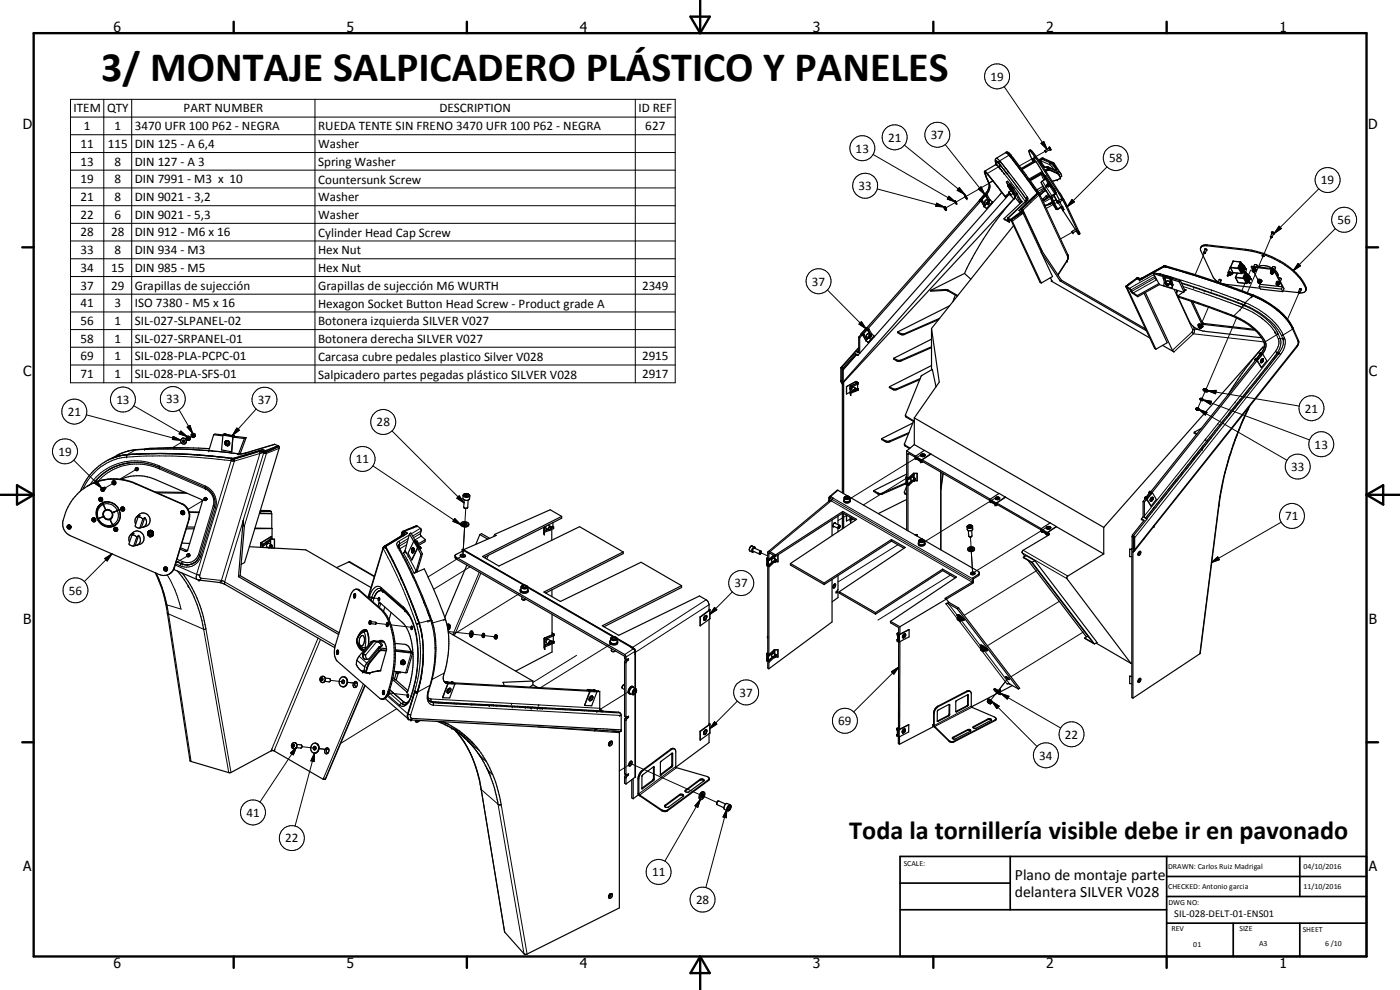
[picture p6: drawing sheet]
<svg xmlns="http://www.w3.org/2000/svg" width="420mm" height="297mm" viewBox="0 0 420 297" stroke-linecap="round" stroke-linejoin="round" font-family="sans-serif">
<defs><g id="words">
<text font-size="12.6" x="30.3" y="24.3">3/ MONTAJE SALPICADERO PLÁSTICO Y PANELES</text>
<text font-size="7.9" x="254.9" y="251.7">Toda la tornillería visible debe ir en pavonado</text>
<g font-size="4.7">
<text x="304.6" y="263.9">Plano de montaje parte</text>
<text x="304.6" y="269.3">delantera SILVER V028</text>
</g>
<g font-size="4.2">
<text x="34" y="9.6">6</text>
<text x="104" y="9.6">5</text>
<text x="174" y="9.6">4</text>
<text x="244" y="9.6">3</text>
<text x="314" y="9.6">2</text>
<text x="384" y="9.6">1</text>
<text x="6.8" y="38.7">D</text>
<text x="410.6" y="38.7">D</text>
<text x="7" y="112.9">C</text>
<text x="410.8" y="112.9">C</text>
<text x="7" y="187.1">B</text>
<text x="410.8" y="187.1">B</text>
<text x="7" y="261.4">A</text>
<text x="410.8" y="261.4">A</text>
<text x="34" y="290.4">6</text>
<text x="104" y="290.4">5</text>
<text x="174" y="290.4">4</text>
<text x="244" y="290.4">3</text>
<text x="314" y="290.4">2</text>
<text x="384" y="290.4">1</text>
</g>
<g font-size="3.9">
<text x="297.3" y="24.2">19</text>
<text x="22.1" y="33.7">ITEM</text>
<text x="32.1" y="33.7">QTY</text>
<text x="55.1" y="33.7">PART NUMBER</text>
<text x="131.9" y="33.7">DESCRIPTION</text>
<text x="191.6" y="33.7">ID REF</text>
<text x="25.2" y="39.1">1</text>
<text x="34.4" y="39.1">1</text>
<text x="40.5" y="39.1">3470 UFR 100 P62 - NEGRA</text>
<text x="95.5" y="39.1">RUEDA TENTE SIN FRENO 3470 UFR 100 P62 - NEGRA</text>
<text x="193.7" y="39.1">627</text>
<text x="279.3" y="41.7">37</text>
<text x="24.2" y="44.4">11</text>
<text x="32.4" y="44.4">115</text>
<text x="40.5" y="44.4">DIN 125 - A 6,4</text>
<text x="95.5" y="44.5">Washer</text>
<text x="256.8" y="45.8">13</text>
<text x="266.5" y="42.5">21</text>
<text x="24.2" y="49.7">13</text>
<text x="34.4" y="49.7">8</text>
<text x="40.5" y="49.7">DIN 127 - A 3</text>
<text x="95.5" y="49.8">Spring Washer</text>
<text x="332.9" y="48.7">58</text>
<text x="24.2" y="55">19</text>
<text x="34.4" y="55">8</text>
<text x="40.5" y="55">DIN 7991 - M3 x 10</text>
<text x="95.5" y="55.1">Countersunk Screw</text>
<text x="257.7" y="57">33</text>
<text x="396.4" y="55.3">19</text>
<text x="24.2" y="60.3">21</text>
<text x="24.2" y="65.7">22</text>
<text x="34.4" y="60.3">8</text>
<text x="34.4" y="65.7">6</text>
<text x="40.5" y="60.3">DIN 9021 - 3,2</text>
<text x="40.5" y="65.7">DIN 9021 - 5,3</text>
<text x="95.5" y="60.4">Washer</text>
<text x="95.5" y="65.7">Washer</text>
<text x="24.2" y="71">28</text>
<text x="33.4" y="71">28</text>
<text x="40.5" y="71">DIN 912 - M6 x 16</text>
<text x="95.5" y="71">Cylinder Head Cap Screw</text>
<text x="401.4" y="67.2">56</text>
<text x="24.2" y="76.3">33</text>
<text x="34.4" y="76.3">8</text>
<text x="40.5" y="76.3">DIN 934 - M3</text>
<text x="95.5" y="76.2">Hex Nut</text>
<text x="24.2" y="81.6">34</text>
<text x="33.4" y="81.6">15</text>
<text x="40.5" y="81.6">DIN 985 - M5</text>
<text x="95.5" y="81.6">Hex Nut</text>
<text x="24.2" y="86.9">37</text>
<text x="33.4" y="86.9">29</text>
<text x="40.5" y="87">Grapillas de sujección</text>
<text x="95.5" y="87">Grapillas de sujección M6 WURTH</text>
<text x="192.7" y="86.9">2349</text>
<text x="243.7" y="85.7">37</text>
<text x="24.2" y="92.2">41</text>
<text x="34.4" y="92.2">3</text>
<text x="40.5" y="92.2">ISO 7380 - M5 x 16</text>
<text x="95.5" y="92.3">Hexagon Socket Button Head Screw - Product grade A</text>
<text x="24.2" y="97.5">56</text>
<text x="34.4" y="97.5">1</text>
<text x="40.5" y="97.5">SIL-027-SLPANEL-02</text>
<text x="95.5" y="97.6">Botonera izquierda SILVER V027</text>
<text x="24.2" y="102.8">58</text>
<text x="34.4" y="102.8">1</text>
<text x="40.5" y="102.8">SIL-027-SRPANEL-01</text>
<text x="95.5" y="102.9">Botonera derecha SILVER V027</text>
<text x="24.2" y="108.2">69</text>
<text x="24.2" y="113.5">71</text>
<text x="34.4" y="108.2">1</text>
<text x="34.4" y="113.5">1</text>
<text x="40.5" y="108.2">SIL-028-PLA-PCPC-01</text>
<text x="40.5" y="113.5">SIL-028-PLA-SFS-01</text>
<text x="95.5" y="108.2">Carcasa cubre pedales plastico Silver V028</text>
<text x="95.5" y="113.6">Salpicadero partes pegadas plástico SILVER V028</text>
<text x="192.7" y="108.2">2915</text>
<text x="192.7" y="113.5">2917</text>
<text x="20.3" y="124.8">21</text>
<text x="34.9" y="121.2">13</text>
<text x="49.9" y="121">33</text>
<text x="77.4" y="121.2">37</text>
<text x="391.6" y="123.8">21</text>
<text x="113" y="127.9">28</text>
<text x="17.5" y="136.7">19</text>
<text x="394.5" y="134.6">13</text>
<text x="106.8" y="139">11</text>
<text x="387.5" y="141.3">33</text>
<text x="385.7" y="156.1">71</text>
<text x="20.7" y="178.4">56</text>
<text x="220.5" y="176.2">37</text>
<text x="221.9" y="209">37</text>
<text x="251.6" y="217.6">69</text>
<text x="319.6" y="221.6">22</text>
<text x="311.9" y="227.9">34</text>
<text x="73.9" y="245">41</text>
<text x="85.6" y="252.7">22</text>
<text x="195.7" y="262.9">11</text>
<text x="208.9" y="271.2">28</text>
</g>
<text font-size="3.1" x="352.4" y="275.2">SIL-028-DELT-01-ENS01</text>
<g font-size="2.4">
<text x="271.2" y="259.7">SCALE:</text>
<text x="350.6" y="260.8">DRAWN: Carlos Ruiz Madrigal</text>
<text x="391.2" y="260.6">04/10/2016</text>
<text x="350.6" y="266.8">CHECKED: Antonio garcia</text>
<text x="391.2" y="266.7">11/10/2016</text>
<text x="350.6" y="271.4">DWG NO:</text>
<text x="351.6" y="279.3">REV</text>
<text x="372" y="279.4">SIZE</text>
<text x="391" y="279.6">SHEET</text>
<text x="358.1" y="284.1">01</text>
<text x="377.9" y="283.8">A3</text>
<text x="397.7" y="283.8">6 /10</text>
</g>
</g></defs>
<g fill="none" stroke="#000" stroke-width=".3">
<path d="M21.2 29.8h181.4v85.1h-181.4zM21.2 35.1h181.4M31.1 29.8v85.1M39.5 29.8v85.1M94.5 29.8v85.1M190.7 29.8v85.1M301.4 26l12.8 18.8M21.2 51.1h181.4M21.2 40.4h181.4M21.2 45.8h181.4M21.2 56.4h181.4M262 46.4l24.7 14.2"/>
<path d="M263.3 56.7l20.1 5.4M271.4 43.6l18.1 14.7M283.7 43.3l11.9 15M284.8 58.9l1.9 1.7-2.4-.9zM287.9 56.3l1.6 2-2.2-1.2zM289.8 59l-2.9 1.6M293.6 56.7l.8-.7 1.2 2.3zM294.3 59.8l-.3 .3M295.4 58.5h.1M295.7 58.2l-.3 .3M295.8 58l.1 .3M296.2 58.4l-.3 .3"/>
<path d="M296.3 58.6l-.2 .3M296.7 54.9l.3 .3M297.1 59.9l-.3 .3M297.1 60l-.3 .4M298 54.2l-1.2 .7M298 54.3l-8.1 4.6M299 49.3h.1M299 47.5l1 .8M299 49.3h-.1M299 49.3l.1 .1M299.1 49.4l.6 .6M299.1 48.6h.1"/>
<path d="M299.2 49.4h.1M299.2 48.6l.4 .3 4 4.9M299.2 48.6l-.1 .5M299.7 50l-3.4 2.1M299.8 48.9l-.9-.7a.49 .49 0 0 0 0 .8l.1 .3M299.8 49v.1M300 50.3l.4 .5M300 48.3l-.2 .2a2.25 2.25 0 0 0 1.1 1.8l7.1 9.6v-.2M300 49.3l-.3 .7M300.1 50.5h.1M300.2 50.6h.1M300.4 50.8v.1"/>
<path d="M300.4 50.9l.1 .1M300.4 48.8l4 5M300.5 51h.1M300.5 51l.2 .2M300.6 51.1h.1M300.6 51.2h.1M300.6 49h.1M300.7 51.3l7 9.2M300.7 51.2v.1M301.2 51.9h.1M301.3 51.9v.1M301.7 50.3h.1"/>
<path d="M301.8 50.4v.1M302.1 45.7l.4 .4M302.2 51.9h.1M302.2 50.9v.1M302.5 55.8l.1 .2M302.5 46.1h.1M302.5 46.1l.4 .4M302.5 55.6l.2 .2M302.7 51.6h.1M302.8 46.6l-2.8 1.7M302.9 46.5h.1M302.9 46.5l.6 .2"/>
<path d="M303.1 55.2l.1 .2M303.2 56.8l.2 .1M303.3 56.6l.2 .3M303.3 47l.8 .9M303.3 55.5h.1M303.4 46.6h.1M303.7 47.5h.1M303.7 54l4.3 5.7M303.9 56.3l.3 .2M304 58.1l.7 .9M304.1 47.9h.1M304.1 47.9l3.4 4.6"/>
<path d="M304.4 53.8v.1M304.4 53.9l3.9 5.2M304.5 48.5h.1M304.6 58.7l.1 .1M305 49.1v.1M305.8 59.2l1 1.3M306.2 50.8h.1M307.2 58.8h.1M307.5 52.5h.1M307.5 52.5l3.8 5.2M308 59.7v.1M308.3 59.1l-.3 .3v.3"/>
<path d="M308.3 59.1l.2 .4-.5 .9M308.3 59.1h.1M310 48.5l.2 .4M310.3 47.7l-.3 .2M310.5 48l-.3 .2M310.5 47.2l-4.6 2.6M311.1 58.2h.1M311.2 57.8l.1 .1M311.5 58.1l-4.8 4.5M311.5 58v.1M311.5 58.1h.1M311.5 57.8l.1 .1"/>
<path d="M311.6 58.1l-4.8 4.5M311.6 58.1l.2 .4M311.6 57.8v.3M311.6 58v.1M311.6 57.9h.1M311.6 57.8l-.1-.1 .3 .2M311.6 58h-.1M311.6 57.9v.1M311.8 58.5l-4.8 4.5M311.8 58.5l8.6 18.5M311.9 58.3h.1M311.9 58v.3"/>
<path d="M311.9 58.4l-.1 .1M311.9 58h.1M311.9 58.2v.2M312 58l.2 .3M312.3 47.9l.1 .4M312.4 52.1l.9 2M312.4 48.3l2.6 1.1 1.2 1.4M312.4 48.3h-.2a2.33 2.33 0 0 0 1.6 1.9M312.4 48.3l1.2 1.9M312.4 43l.9-.5 .9 2.3zM312.5 54.9l2.8 4.3 .2-.1M312.6 49.4l-.3 .1"/>
<path d="M312.6 47.5v.3l2.6 1.1 1.3 1.3 .4 .9M312.8 54.3l1 1.6M313 51.9l-.3 .1M313 52h-.1M313 47.5v.2l-.4-.1M313.1 59.6l.2 .4M313.2 52.2l-.3 .2 .7 1.4M313.3 56.4l-1.8 1M313.4 52.5l-.3 .2M313.5 52.6l-.3 .2M313.6 50.2h.1M313.8 45.3l-2.9 1.6"/>
<path d="M313.8 53.8l.7 1.2M313.8 52.7l-.2 .2M313.9 53.5l.8 1.4M314 56.2l1.7 2.6M314.1 50.1l.2 .2M314.2 51l.1 .1M314.3 51.1l.1 .1M314.3 51.1l-.5 .3M314.3 50.3l.2 .2M314.3 50.3l.3-.2 .4 .4M314.4 55.4h.1M314.4 51.2l-.5 .2"/>
<path d="M314.6 55.9h.1M315 50.9v.1M315 51l-.7 .1M315 51v.1M315 51.1l-.6 .1M315 51l2.1 .9M315 51.1l2.1 .9M315.1 55.9l1.5 2.4M315.1 59.1l-2.1 1.2M315.3 59.6l-2.1 1.1M315.4 55.8l1.3 2.1 .2-.1M315.5 59.1h.1"/>
<path d="M315.7 59.3h-.1M315.9 48.7l2 3M316.4 56.7l-.2 .1M316.4 58.9l-.7 .4M316.6 57.1l-.2 .1M316.9 59.9l-.7 .4M317.1 51.8v.1M317.1 51.9v.1M317.1 52l.8 .7M317.1 51.9l.8 .6M317.3 54h.1M317.4 54h.1"/>
<path d="M317.4 54l-1.6 .4M317.9 52.7l.4 .8M318 52.6l-.1 .1M318 57.9l-.2 .1M318.3 53.5h.1M318.3 53.5l-.9 .5M318.3 53.4v.1M321.7 59.9l.7 .7-2.1 1.4zM332.2 50.1l-11.9 11.9M395.8 56.6l-13.4 13.4M21.2 61.7h181.4M21.2 67h181.4"/>
<path d="M21.2 72.3h181.4M21.2 77.6h181.4M281.1 61l2.3 1.1-2.6-.2zM286.8 60.7l-2.9 1.7M294 60.1h.1M294.5 60.4h.1M294.7 60.1l-.2 .3M294.9 60.2l-.4 .3M295.6 61.6l-.3 .2M296.1 61.1l-.7 .9M302.5 66l-.1 .1M303.1 66l-.2 .2"/>
<path d="M306.7 62.9h.1M306.7 62.8h.1M306.7 62.8l-.1 .4 .3 .2M306.7 62.6l-.2 .4 .2 .2M306.7 62.6h.1M306.7 63.2h.1M306.8 62.6l-.1 .2M306.8 62.6l.2 .4M306.9 63.4h.1M306.9 63.7l-3.4 2.3M306.9 63.7l.1 .3M306.9 63.4v.3"/>
<path d="M307 63.5h.1M307 64l5.5 11.7M307 64l-3.2 2.4M307 63l-.3 .2M307 63.4l.1 .2M307 63l5.8 12.4M307.1 63.6h.1M307.1 63.6l-3.5 2.4M307.1 63.6l-.1 .4M307.8 60.6h.1M308 60.4l-5.5 5.1M308 60.4h-.2"/>
<path d="M308 60.3h.1M313.5 61.3h.1M315.8 61l1.1 1.7 .2-.1M315.8 60.6l-2.1 1.1M316.3 60.7h.1M316.5 61.2l1 1.6M317.4 60.6l.2-.1-3.6 2M317.4 60.7l1.1 1.5M318.2 60.7h.1M319 62.1l-.3 .1M319.3 62.8l-.2 .1M320.1 61.6l-.2 .2"/>
<path d="M320.2 78.1l.1 .1M320.2 78.1l-2.8 4.3M320.3 78.3h.1M320.4 77l-.2 1.1M320.5 77.3h.1M320.5 76.5l-.1 .5M321.9 69.6l-3.6 2.1M323.8 69.5l-.3 .1M349.2 79.9h.1M349.2 79.9l-6.4 3.6M349.2 79.9l-6.4 3.5M349.3 79.8h.1"/>
<path d="M349.3 79.8l-.1 .1M349.3 79.8h.5M349.5 79.8h-.2M349.8 79.8h.1M349.8 80l12.2 3.7 12.4 4.4M361.5 75.9l-2.8 6.5M362.3 73.5l-.1 .2M370 78.4h.1M370.1 78.4h.1M370.1 78.4l-.8 1.8M370.1 78.4l2.1 .2M371.8 79.6l.2 .1"/>
<path d="M371.8 79.6l-.3 .6 .3 .1M372 79.7l.4 .9M372 79.7l-.2 .5M372.1 79l.1 .1M372.1 79l.1 .2M372.1 79.4l.5 1.2-.4-1.2M372.2 79.4l.2 .1M372.2 79.4l-.4 .2M372.2 79.2h.1M372.2 78.6l.2 .1M372.2 79.1v.1M372.2 79.1l.1 .1"/>
<path d="M372.2 78.6l-.1 .4M372.3 78.6h-.1M372.3 79.2h-.1M372.3 79.2l-.1 .2M372.3 79.2h.1M372.3 79.2l.1 .1M372.4 79.5l.5 1.2M372.4 79.5l-.4 .2M372.4 78.7l.4 .8M372.4 78.7l-.2 .4M372.4 79.2v.1M372.4 79.3l.1 .2"/>
<path d="M372.4 79.3v.2M372.6 79.8l.2 .2M372.9 79.8l.2 .3M373.3 79.7h.1M373.5 79.8h.1M373.5 79.7v.1M373.8 74.8l-.1 .3M377.9 80l-.1 .1M379.1 76.7l-4.8 11.1M381.5 71.2l-2.1 4.9M383.9 67.9l.6 .7-2.1 1.4zM389.6 79l.7 .8-2.1 1.4z"/>
<path d="M400.8 68.6l-12.6 12.6M21.2 83h181.4M21.2 88.3h181.4M21.2 93.6h181.4M21.2 98.9h181.4M248.3 87l11.6 11.6M257.8 97.2l.7-.7 1.4 2.1zM258.7 100l-.2 .3M259.9 98.7h.1M260.2 98.3l-.3 .3M260.6 98.6l-.2 .3M260.8 98.8l-.2 .3"/>
<path d="M283.7 86.9v.2M284.6 87l-.1 .3M315.6 84.1l-.1 .2M338 85.9h.1M339.5 84.7l-1.6 1.2M341.1 83.5h.1M341.2 83.5h.1M341.2 83.5l-3.2 2.4M341.4 83.4h.1M341.6 83.4h.1M341.6 83.4l.4 .2 .7-.1M341.7 83.4h.1"/>
<path d="M341.7 83.4l-.5 .1M342.6 83.5l-.3 .1M342.6 83.5h.2M342.7 83.5h.1M342.7 83.4h.1M342.8 83.4l-.1 .1M346.2 82.4l-7.2 4.1M346.2 82.4l.3 .6M346.3 82.4h-.1M346.5 83l.2 .4M346.5 83l-7.1 4M346.6 82.9l-.1 .1"/>
<path d="M346.7 83.4l.3 .6M346.7 83.4l-7.1 4M346.9 83.4h-.2M347 84l-6.9 3.9M347.2 83.9l-.2 .1M347.2 82.1l1.2 .1M348.4 82.2l11.5 3.6 11.5 4.1M348.4 82.2l-.1 .2M349.1 83.5l.4 .1M349.2 80.1h.1M349.2 83.2l.3 .2M349.4 82.7l.4 .1"/>
<path d="M349.5 84.8h.3M349.5 84.8l.4 .1M349.7 80v.1M350 80h.1M350.8 85.2l1.1 .3M351.2 84.1h.4M351.2 83.8l.4 .1M351.5 83.3l.4 .1M351.6 85.3h.3M351.6 83.9v.1M351.9 83.4h.1M351.9 83.4v.1"/>
<path d="M351.9 85.5h.1M352.3 86.8l5.7 12.1M353 87l.2 .5M354.5 84.8l11.4 3.8 7.6 2.9M354.6 85l10.6 3.6 8 3M355 86l7.8 2.5 9.2 3.4M355.4 86.8l.6 .2M357.7 99.7l.5 .5M357.7 99.7l-5.8 5.4M358 99l-.3 .7M358 98.9v.1M358 97.8l.4 1"/>
<path d="M358.4 98.8l1.4 .1M358.4 98.8l.1 .4-.3 1M358.4 98.8l-.4 .1M360.8 96.7l-.2 .4M361.4 97.1l-.4 .2M362.7 92.2l-1.9 4.4M369.3 80.2h.1M369.3 80.2v.1M369.3 80.3h.1M369.3 80.3l.7 1.5M369.3 80.2l2.5 .2M369.3 80.3l2.5 .3"/>
<path d="M370 81.7v.1M370 81.8h.1M370 81.8l2.5 .2M370.8 83.3h.1M370.9 83.1l-.1 .1M370.9 83.1l-.1 .2M370.9 83.3l.7 1.5M370.9 83.1l2.4 .3M370.9 83.3l2.4 .3M371.1 95.4l-9.1 21.3M371.4 89.9h.1M371.4 82l-.5 1.1"/>
<path d="M371.4 89.9l.9 .3M371.5 90h.1M371.5 84.7l.1 .1M371.5 84.8h.1M371.6 84.8l2.4 .2M371.8 80.4v.2M371.8 80.6h.1M371.8 80.4l.1 .1M371.8 80.6l.7 1.4M371.8 80.3h.1M371.8 80.3v.1M371.9 80.5h.1"/>
<path d="M371.9 80.3h.1M371.9 80.2h.1M371.9 80.2l-.1 .1M371.9 80.5l.7 1.5M372 80.3l-.2 .3M372 80.3h.1M372 80.3l.1 .2M372.1 93h.1M372.2 80.8l.1 .2M372.5 82v.1M372.5 81.3l.1 .2M372.5 92.1h.1"/>
<path d="M372.5 80.8l.2 .4 .4-.3M372.6 81.3v.1M372.6 81.5l1.1 .1M372.6 82h.1M372.6 82h-.1M372.7 81.8l-.1 .2M372.7 80.8l.2 .2M372.8 80.8l.1 .2M372.9 92.2l-2.6 2.6M372.9 92.2l3 1.4 2.7 1.8M372.9 81v.1M372.9 91.3h.1"/>
<path d="M372.9 92.2h.1M372.9 80.3l.1 .2M373 80.8h.1M373 80.3v.1M373 80.7v.1M373 91.9l-.1 .3M373 80.8l.1 .1M373.1 91.8l-.1 .1M373.1 80.9v.1M373.1 80.1h.1M373.2 91.6l3.9 2a17 17 0 0 1 6.5 6.6M373.2 91.6l-.1 .2"/>
<path d="M373.2 80.8l-.1 .1M373.2 81.2h.1M373.3 83.4l.2 .1M373.3 81.2v.1M373.3 83.4v.2M373.3 83.6l.7 1.4M373.3 82.6l.2 .1M373.3 82.6l-.2 .6h.3M373.4 83.2h.1M373.4 83.2l-.1 .2M373.4 83.2l.1 .1M373.5 83.5l-.2 .1"/>
<path d="M373.5 91.5a27.9 27.9 0 0 1 7.7 4.8l2.5 2.8 .9 1.6M373.5 83.5l.7 1.5M373.5 81.7h-.1M373.5 91.4v.1M373.5 82.7l.5 .9M373.5 82.7l-.2 .5M373.5 83.3h.1M373.5 81.7v.1M373.5 83.3l.1 .2M373.5 83.3v.2M373.6 82l.1 .2M373.6 81.8h-.1"/>
<path d="M373.6 82l.1 .1M373.6 80.2h.1M373.7 82.4l.5 1.2M373.7 90.8l3.4 1.7a19.4 19.4 0 0 1 8 8M373.7 90.8l-.2 .6M373.7 80.2v.1M373.7 82.1h.1M373.7 81.6l.2 .1M373.7 82.1v.1M373.7 82.2l.2 .1M373.7 82.1l.1 .1M373.7 83.8l.2 .2"/>
<path d="M373.7 81.6l-.1 .4M373.8 81.6h.1M373.8 82.2h.1M373.8 82.2l-.1 .4M373.8 81.6h-.1M373.8 82.2h-.1M373.9 82.5l-.6 .1M373.9 82.5l.5 1.2M373.9 80.7h.1M373.9 82.5l-.4 .2M373.9 81.6v.1M373.9 81.7l.4 .8"/>
<path d="M373.9 81.7l-.2 .4M374 82.3h.1M374 82.3v.2M374 80.7v.1M374 82.3l-.1 .2M374 85v.1M374 84.3l.1 .2M374 83.7l.2 .4M374.1 84.3v.1M374.2 85h-.2M374.2 82.8l.1 .2M374.2 84.8v.2"/>
<path d="M374.3 84.1h-.1M374.3 83.8l.1 .2M374.3 83.8l.2 .2M374.4 84l.1 .1M374.4 84l-.1 .1M374.5 82.8l.1 .2M374.5 83.3l.1 .2M374.5 84h.1M374.6 83.7v.2M374.6 83.3v.1M374.6 83.9v.1M374.6 83.1h.1"/>
<path d="M374.7 83.8l-.1 .1M374.7 84.2h.1M374.8 84.2v.1M374.9 82.6v.1M375 82.7v.1M375 84.7h.1M375.1 84.7v.1M375.1 83.1v.1M375.2 83.2v.1M375.3 81.1l-2.6 6.1M375.4 83.7h.1M375.5 83.7v.1"/>
<path d="M375.9 88.8l-2.2 2M376 88.7h.1M376 88.7l3.9 2M376 88.6h.1M376 88.6v.1M376.1 88.5h.1M376.2 81.2l-.2 .1M376.2 81.3l.2 .1M377.6 84.6h.3M378 84.6l.1 .2M378.6 95.4h.1M378.6 95.4l2.8 2.5 1.7 2.6"/>
<path d="M381.7 81.9h-.3M381.7 81.9l.2 .2M383.2 93l.7 .5a16.4 16.4 0 0 1 3.9 4.9l1.8 4.1 .1-.3M383.2 85.2l-.1 .1M383.2 85.2h.2M383.4 99.8h.1M383.4 85.3l.2 .2M383.6 82.4l-.1 .2M387.8 98.2h.1M388 98.7l-2.9 1.8M388 98.3v.3M389.9 87.8l-3.5 8"/>
<path d="M391.6 85.3l-.2 .3M391.9 86.1l-.1 .3M21.2 104.2h181.4M21.2 109.5h181.4M255.2 115.9v2.2M255.2 115.8l.1 .1M255.3 115.9v.2M256.8 114.5l.1 .4M257 105.3h.1M257 105.3l.4 .2M257 116.7h.1M257.1 114.5l-.1 .4"/>
<path d="M257.5 114.8v.4M257.5 116.6v.5M257.5 114.9h.1M257.5 114.8h.1M258.4 100.3h.1M258.9 100.6h.1M259.2 100.2l-.3 .4M259.4 100.4l-.4 .3M259.9 102.2h.1M260.1 101.8l-.3 .2M260.6 101.3l-.7 .9M261.6 100.1l-.3 .4"/>
<path d="M261.6 100.2l-.3 .4M267.9 116.6v.2M269.1 108v.2M269.2 116.6v.3M270.2 100v.3M270.4 108v.3M271.6 100.1l-.1 .2M358.2 100.2l21.1 2.4M358.2 100.2l-5.9 5.4M360.6 119.8l-1.1 2.6M361 120l2.5 .4-.2 .9zM361 120l32 12"/>
<path d="M361.9 117l-1.1 2.5M362.4 117.2l2.6-.1-.2 1.1zM362.4 117.2l27.5 4.6M376.6 107.9h.1M376.7 107.9h.1M377 107.6l-.3 .3M378 106.2h.1M378.3 105.8l-.2 .4M378.6 106.5h.1M378.6 106h.4M378.8 106.1l-.3 .3M379 106.3l-1.7 1.9 .1-.4"/>
<path d="M379 104.1l.4 .1M379.4 102.8l.4 .1M382.8 105.4l.5 .4M382.8 105.4l-39.4 49.4M383.1 100.5l-3.4 2.1M383.1 100.5l.6 1.3M383.3 105.8l.5 .1M383.6 100.2l.6 1.4M383.6 100.2l-.5 .3M383.7 101.8a3.9 3.9 0 0 1-.9 3.6M383.7 106.1h.1M383.8 105.9l.5 .5"/>
<path d="M384.2 101.6l.1 .1a4.9 4.9 0 0 1-1 4.1M384.2 101.6h.8M384.2 101.6l-.5 .2M384.3 106.4l-43.8 55M384.6 100.7l.4 .9M385 101.6l.1 .3a5.2 5.2 0 0 1-1.3 4M385.1 100.5l.4 1M385.1 100.5l-.5 .2M385.5 101.5a5.4 5.4 0 0 1-1.2 4.9M385.5 101.5l-.5 .1M389.2 103.8l.1 .2M389.6 103.3l-.1 .2"/>
<path d="M389.7 102.1v.1M22.1 138l8.4 8.4M25.9 124.5l28.4 7.6M35 136.7h.1M38 137.2a16 16 0 0 0-11.8 7.2l-1.3 2.3M38 136.6v.6M38 137.2a151.8 151.8 0 0 1 31.4 1M38 136.5v.1M38.1 136.4h.1M38.1 136.4l-2.4 .4-2.4 .8M38.1 136.4l-.1 .1M40 136.3l1.7-.1a171.4 171.4 0 0 1 20.9 .6l6.8 .7"/>
<path d="M40.2 121.8l16 9.2M40.8 135l-2.6 1.4M40.8 135l-3 .5-2.7 1.2M40.8 134.9v.1M42.5 134.9l9.6-.2a164.4 164.4 0 0 1 18.2 1.3l.9 .1M43.4 134.8h.1M43.5 134.8h.1M44.9 134.5l-.4 .2M47.8 139.8v.4M47.8 139.8a16.7 16.7 0 0 0-20.8 5.6M47.8 139.8l13.8 6M52 130.9l2.3 1.2-2.6-.2z"/>
<path d="M53.8 123l4 7M54.3 129.3l1.9 1.7-2.4-.8zM55.3 132.2l-3.5 2.1M56.2 128.1l.8-.5 .8 2.4zM56.7 131.4l-.9 .5M58 130.6l-1 .6M66.9 130.6l3 .5M67 130.3l.5 .1M67.3 130.2l.5 .1M67.6 130.4h.1M69.4 138.2l.9 .1M69.4 138.2l-10.4 34.1"/>
<path d="M69.4 137.9v.1M69.5 130.8l.5 .1M69.5 137.8h.1M69.5 137.8l-.1 .4M69.5 137.8h.7M69.5 137.5h.1M69.6 137.7h.1M69.6 137.7h.5M69.8 130.6l.5 .2M69.9 137.8h.1M70 137.8h.1M70.1 137.8h.1"/>
<path d="M70.1 137.7l.1 .1M70.1 130.9h.2M70.2 137.7h.1M70.2 137.8h-.1M70.2 137.8l.1 .5M70.3 137.5h.1M70.3 138.3l-10.3 34.3M71.1 128.4l.7 .7-2 1.5zM71.3 136.1h-.1M73.6 135.9l.2 .1M73.8 136l-2.6 .1M76.9 122.7l-7.1 7.9"/>
<path d="M77.8 135.4l-7.7 2.3M77.8 135.4l1.5 .2M77.8 135.4l.1 .1M77.9 135.5l-7.7 2.3M77.9 135.5h.8M77.9 135.5l.1 .6M78 136.1l-11.5 38.1M78 136.1l-7.7 2.2M78.5 135.3l.1 .1M78.7 135.5h.1M78.7 135.5l1.1 .3M79.2 135.8l-1.2 .3"/>
<path d="M79.2 135.8l-11.8 38.8M79.2 135.8l.8 .3M79.3 135.8h.1M79.3 135.6h.1M79.3 135.6h.5M79.3 135.6l-.1 .2M79.5 135.6h.1M79.5 135.6l.1 .1M79.7 135.6v.1M79.8 135.8h.1M79.8 135.6l.1 .2M79.9 135.8h.1"/>
<path d="M79.9 135.8l.1 .3M80 136.1l-6.6 21.7M82.5 133.3l-8.7 2.7M83.6 133.9h.1M83.6 133.9l-3.8 1.7M83.7 133.9l-3.8 1.9M83.8 134.5l-3.8 1.6M111.9 139.8l26.3 17.6M117.6 129.3l21.7 21.6M265.7 132.2v.3M267 132.3v.3M271.7 133.6v.3"/>
<path d="M272.1 125v.2M272.7 136.1l-.2 .2M274.6 137.1l.3 .2M274.6 137.6l.3 .2M274.7 136.9l1.9 1.1M275 137.7l.1 .1M276.2 138l.4 .2M276.3 138.6l.4 .1M276.9 136.1l-21.9 13.6M359.8 122.9l2.4 .8-.5 .8zM359.8 122.9l26.4 15.2M369.4 135.9l-.5 1.2"/>
<path d="M370.7 120.6h.1M371.3 130.6l-.7 1.5M371.4 120.9h.1M372.3 127.9l-.8 1.7M373.5 125.3l-1 1.8M374.7 122.7l-1.1 2M27.9 155.5a.58 .58 0 0 1 .7 .1 .58 .58 0 0 1 0 .7l-.1 .1M28.4 145l.7-.7 1.4 2.1zM29.1 144.3l1.4 2.1-2.1-1.4zM29.5 155.7a3.3 3.3 0 0 0 4.2 1.8M30 149.4a.57 .57 0 0 1 .7 .2 .57 .57 0 0 1-.1 .7M30.9 150.9l-.3 .2"/>
<path d="M30.9 151.4a3.1 3.1 0 0 0-1.4 4.2M31 150.9a3.8 3.8 0 0 1 4.7 2M31 151.3a3.3 3.3 0 0 1 4.2 1.9M34.5 158.4l.3-.1 .4 .2 .1 .5-.3 .3M34.6 144.6l-2.9 1.7M35.2 153.2a3.1 3.1 0 0 1-1.4 4.2M35.7 153a3.6 3.6 0 0 1-1.3 4.6M36.5 152.2h.5l.3 .2 .1 .4-.3 .4M40.8 145.1l-.1 .1M41.3 140.6l-5.3 3.2M47.8 140.2v.1M47.8 140.7l13.8 6"/>
<path d="M47.8 140.7a15.8 15.8 0 0 0-18.3 3.7M47.9 140.3l-.1 .4M54.6 151.1l-.1 .1M56.8 155.7l-.1 .1M61.6 146.7h.1M61.6 146.7a4.2 4.2 0 0 1 2.4 5M61.6 145.8a5.5 5.5 0 0 1 3.1 6.6M61.6 145.8v.5M61.7 146.3l-.1 .4M61.9 149.6l-5.4 3.2M64 151.7l.7 .7M64 151.7l-4.4 14.6"/>
<path d="M64.7 152.4l-4.4 14.5M120.7 159.8h.1M120.7 159.7l.2 .2M120.8 159.7h.1M120.8 159.5l.1 .3M120.9 159.9l-.3 .8M120.9 159.9l.1 .5M120.9 159.6h.1M120.9 159.6l.2 .1M120.9 159.5v.1M120.9 159.8h.1M120.9 159.4h.2"/>
<path d="M120.9 159.8l.2 .1M120.9 159.8v.1M121 159.4l-.1 .1M121 159.4h.1M121 159.7l-.1 .1M121.1 159.7h.1M121.1 159.7h-.1M121.1 159.7l.3 .5-.2 .2M121.1 159.9h.1M121.2 160l.1 .3M124.1 158.1h.1M125 157.8l-.9 .3"/>
<path d="M125 157.8l-3.9 1.6M126.1 158.5l-2.6 1.6M126.4 159.3l-2.5 1.5M136.5 155.6l1.7 1.8-2.3-1zM137.1 149.5l.7-.7 1.5 2.1zM137.8 148.8l1.5 2.1-2.2-1.4zM139 148.6a1.23 1.23 0 0 0 2 .2M139.3 148.3a1.13 1.13 0 0 1 1.6 .4 .92 .92 0 0 1-1 .4 .92 .92 0 0 1-.7-.7zM139.8 152.6l-.3 4.9v-.2M163.2 158.2v1.6M166 158.1v.1M166.1 158.2v.4"/>
<path d="M248.8 150.2h.1M248.8 150.2v.1M248.8 149.4h.1M248.8 149.5l.2 .1M248.8 149.4l.2 .2M249 150.2h.1M249 150.2l.5 .1M249 149h.4M249 149.6l.8 .3M249.2 149.6h.1M249.4 149l-.4 .6M249.4 149l.7 .5"/>
<path d="M249.5 150.3l42.2 24.4M249.5 150.3l-18.4 15.2M249.8 149.9l-.3 .4M249.8 149.9l42.2 24.4M250.1 149.5l41.9 24.2M250.1 149.5l-.3 .4M250.4 156.9h.1M251.5 147.1l-2.4 2-.3 1.1M253.6 149a.64 .64 0 0 1 .8-.2 .64 .64 0 0 1 .3 .8 .68 .68 0 0 1-.8 .2 .68 .68 0 0 1-.4-.7zM254.2 154.6l-2.7 1.6M255 149.4a.92 .92 0 0 1-.8 .5 .92 .92 0 0 1-.9-.5M255.2 155.2v1"/>
<path d="M263.5 147.9v.3M264.8 148v.3M271.7 148v.3M271.9 143.6l-12.8 7.9M271.9 143.1h.1M272 145.1v.3M272 143.1v.1M272 144.9v.1M272.1 143.2l-.1 .4M272.5 145.3v.4M272.6 143.4l-.1 .4M272.7 143.4v.4"/>
<path d="M272.7 145.3v.3M274.1 142l.1 .4M274.3 142h.1M274.3 142v1.3M282.3 141.6v23.3M283 142l-.6 4M290.4 157.7a.75 .75 0 0 1 .8-.2 .75 .75 0 0 1 .5 .6 .75 .75 0 0 1-.7 .4 .75 .75 0 0 1-.6-.6zM291.9 158a.91 .91 0 0 1-.8 .6 .91 .91 0 0 1-.9-.5M297 150l.3 .2M297 150.5l.3 .2M297.1 149.8l1.9 1.2M297.4 150.7h.1"/>
<path d="M298.6 151l.4 .1M298.7 151.5l.3 .1M299 151.6l.1 .1M299.3 149.1l-21.9 13.5M312.3 158.9l.3 .1M312.4 159.4l.3 .2M312.5 158.7l1.9 1.1M312.7 159.5l.1 .1M313.9 159.8l.4 .1M314.7 157.9l-22.8 14.1-.4-6.5 .4 6.8M314.7 159.9v.4M343.8 155.4l.4 .3"/>
<path d="M343.8 149.1l-.2 .4M344.9 147.8h.1M345.2 147.4l-.3 .3M345.5 148h.1M345.6 147.7l-.2 .3M345.9 147.8l-1.7 2.1-.1-.2 .2-.3M346.1 157.9h.1M346.3 157.9h.1M365.8 151.6l-5.7 44.6M367.8 141.2l-.3 .8M384.5 156.7l-21 12.1M31.4 167.6l2.2-1.4-1.4 2.1z"/>
<path d="M33.6 166.2l-8.3 8.3M47.7 173.8v.5M50.2 172.5l2.3 4.5 1.8 5.8-4.2-1.3 .5 2.7M52.4 170.3l-.2 .1M52.6 169.5l6.4 2.8M52.7 169.2l1.3 .6M53.1 167.8l1.6 .7M54.7 168.5l-.7 1.3M54.8 169.3h.1M56 165.1l-.5 .3M56.8 166.5l-4 2.4M59 173.6v.1"/>
<path d="M59 173.7l.2 .2M59 172.3v1.3M59 172.3l1 .3M59.6 166.3l.2 .2M59.6 166.3a3.6 3.6 0 0 1-4.9 2.2M59.6 174h.2M59.8 166.5l.1 .1M59.9 174h.1M59.9 166.7l.4 .2M59.9 166.5h.1M60 172.6v.7l.4 .2M60.3 166.9a4.5 4.5 0 0 1-6.3 2.9"/>
<path d="M60.4 173.5l6.1 .7M60.4 173.5l-.6 .5M66.5 174.2l.9 .4M66.5 174.2l-.3 .3-.5 .3M67.4 174.6l33.2 19.1M67.4 174.6v.6l.2 .2M78.3 162.9h.1M78.3 162.9v.5M78.3 163h.1M78.9 163.3v.4M79.1 163.3l.1 .4M81.1 161.8v.4"/>
<path d="M81.2 161.7v1.7M104.7 168.6l7.6 4.4M107.6 177l.3 .1M110.4 179.2l3.5 .4M110.9 179l-.2 .5M111.6 179.1h.1M112.2 179.6l-.3 1M114.2 176.6a2.45 2.45 0 0 0-2.4 2l-.3 .7-.6-.3M114.4 176.3a2.02 2.02 0 0 0-3 1.4l-.5 1.3M114.4 176.3l6.6 5.7M114.4 176.3l.1 .5M114.5 176.7h.1"/>
<path d="M115 177.2l-.1 .3 6.6 5.7v-.2M115 164.4v.2M115 164.6h.1M115 164.6a150.3 150.3 0 0 1 10 22.6v.2M115 164.6l-4.4 14.8M115.3 164.1h.1M115.3 164.3l-.1 .1M115.4 164h.1M115.4 164v.1M115.4 163.9h.1M115.4 163.9l-.1 .2 .2 .1-.5 .4M115.4 163.9h-.1"/>
<path d="M115.5 163.9l-.1 .1M115.7 164.3h.1M115.7 164.3l4.6 9.1M115.9 163.9l-.2 .3M115.9 164.2l-.1 .1M119.2 163.9l.4 .1M119.2 163.9l3.8 7.2 4.2 9.6M119.4 164.2h.1M119.6 164l.1 .1M119.6 162.4l-.4 .5v1M119.6 162.4l.4 .7M119.7 163.9l.4 .7"/>
<path d="M119.7 163.9l-.1 .1M119.8 165h.1M120 163.1l-.4 .6M120 163.1l-.3 .8M120.1 164.6l-.1 .1M120.3 173.4h.1M120.3 173.4l1.5 3.5M121.1 160.4h.1M121.1 160.4l-.1 .1M121.1 160.4l-5.7 3.5M121.1 165.9l3.2 6.1M121.2 160.4l-5.7 3.5"/>
<path d="M121.3 160.2h.1M121.3 160.3l-.2 .1M121.4 160v.1M121.6 165.2l3.3 6.1M121.8 176.9l.1 .1M121.9 177l1.5 3.8M122 163.4l-1.9 1.2M122.3 162.4l-2.6 1.5M122.5 161.6l-2.5 1.5M122.8 160.5l-3.2 1.9M124.2 162.4l1.2 2M124.4 162.3l.2 .3"/>
<path d="M125.1 162.3l.2 .3M125.2 162.7l.1 .1M125.4 164l.1 .3M126.1 164l.2 .5M126.2 160.1l-2.1 1.2M126.4 160.9l-1.9 1.1M136.9 167.2v.5M138.8 165.4h.1M138.8 165l18.3 10.6M138.9 167l.5-8.9-.5 8.5-10.4 6.5M139.1 164.9l18.5 10.7M141 170.1l-10.9 6.7"/>
<path d="M143.8 171.7l-7.9 18.8M144.3 172l-8 18.8M145.8 167l-.2 .4M146.6 166.6l-.5 1.1M156.4 176.1a1.23 1.23 0 0 0 2 .1M156.5 177.7l-20.6 12.8M156.5 175.9a1.11 1.11 0 0 1 1.8 .2 .98 .98 0 0 1-1 .5 .98 .98 0 0 1-.8-.7zM158.3 176l26.2 15.1M158.4 176.3l25.6 14.8M211.9 180l-22 14.2M219.8 177.6l-6.8 6.8M225.8 163.8a.99 .99 0 0 0-.7 1.5"/>
<path d="M225.8 165v.3M225.8 165.2l.2 .2-.1-.1M226.3 164.4l-.5 .6M226.4 164.5l-.2-.1-.4 .6M228.2 165.8l2.2 1M230.2 167.4v.5M230.2 169.4v.4M230.3 169.3v.1M230.7 169.7v.3M230.8 167.8l-.1 .3M230.9 167.8h.1M231 167.8v.3"/>
<path d="M231 169.6v.4M231 166l-.3 .2M232.5 166.8v.9M250.1 175.7h.1M250.4 175.3h-.1M251 177.5l.3 .2M269.5 163.4l-18 11.2M275.9 162a.81 .81 0 0 1 1.4 .2 .69 .69 0 0 1-.8 .5 .69 .69 0 0 1-.6-.7zM277.4 162.3a.93 .93 0 0 1-.8 .6 .93 .93 0 0 1-.9-.6M285.3 172.6l-21.8 13.5M291.2 161.1l.3 3.9v-.2M291.8 174.6v.5"/>
<path d="M292 174.5h.1M292 174.5l-.2 .1M292 174.3v.2M292 174.4h.1M292.1 174.2l-.1 .1M293.6 172.3v.4M306.8 165.9l13.4 7.7M307.1 165.1l13.4 7.7M311.1 171.2l-21.7 13.4M314 160.3l.4 .2M340.3 165.4l-.3 .3M363.5 168.8l2-1.7 .5 .8z"/>
<path d="M50.2 183.9h.1M50.2 183.9l.4 .3M50.6 184.2l10.5 4.6M50.6 184.2l6.8 44.3M61 188.3h.1M61.1 188.8l7.6 43M61.1 188.8l.7-.1 7.5 43.1M95.5 191.5l-14.1 33.8M96.2 191.9l-14 33.4M107 192.8h.2M107 192l.1 .2M107.1 192.2a2.7 2.7 0 0 0 2.4 2.1"/>
<path d="M107.1 192.2l-.1 .2M107.8 196.9l2.3 2.1M107.9 193.9v.1M108.3 194.6l.8 .7M109.3 194.9l.1 .1M109.3 189.1v.2M109.3 189.7a3 3 0 0 0-2.2 2.5M109.3 189.7a7.2 7.2 0 0 1 .2 4.6M109.5 194.3l.3 .1M109.5 194.3l.1 .4M109.8 189.1l-.4 .3-.1 .3M109.9 189.2a6 6 0 0 1 .6 4.4"/>
<path d="M110.2 189.4l-.9 .3M111.1 198.5l.1 .1M111.2 198.6l-.9 1.8M112 192.4l-.7 .3M112.3 192.3l-3.2 3.9-.1 .6 .3 .9M112.7 192.4l.3 .2M112.8 187l3.7 .4M113 192.6l-3.2 3.9 .1 1 .5 .3M113 192.6a1.32 1.32 0 0 1 1.8 1l-.4 .2M113 192.6l.8 .3 .6 .9M113.6 195.4l.2 .1M113.7 181l.5 .1"/>
<path d="M113.8 195.5l-2.6 3.1M113.9 192.4l1.4 .2M114.1 194l.1 .1M114.2 182.8h.3M114.2 194.1v.3M114.2 194.1l-.6 .1v.5M114.4 193.8l.1 .1M114.4 193.8l-.1 .2M114.5 195l.1 .2M114.6 195.2l-.8 .3M114.6 195.2l1.3 .1M115.9 195.2l-1.7-.1-.4 .2-2.9 3.6-.7 1.4"/>
<path d="M117.4 187.5l6.4 .8M121 182l.1 .5M121 182l.2 .3M121.2 182.3l.1 .5M121.2 182.3a18.9 18.9 0 0 1 4.2 12.6 39.4 39.4 0 0 1-1.5 12.5M121.5 198.5a.57 .57 0 0 0-.7 .1 .57 .57 0 0 0-.1 .7M123.2 195.7l.2 .2-1.7 5.9M123.4 180.8h.1M123.4 180.8l1.4 3.6M123.8 195.7h-.4M124.8 184.4l.4 1.1M124.8 184.4h.1"/>
<path d="M125 187.4l.9 3.9 .3 5.7a38.8 38.8 0 0 1-1.7 10.3M125.7 187.1l-.7 .3M125.7 187.1l1.1 4.5M125.8 187l-.1 .1M127 196.4l-.5 6.5-1.1 4.7M127.2 180.6h.1M127.2 180.7h.1M127.2 180.7l1.5 3.9M129.2 186.1l.4 .1M129.2 186.1a35 35 0 0 1-.2 19.6M129.2 186.1l-3.4 .9M129.5 186.9h.1"/>
<path d="M130.6 194.3h.1M133.7 185.8l-3.9 1.1M134.5 189.5l7.1 .7M134.9 188.2l-.5 .4M141.9 190.3l3.2 .4M145.4 190.7l3.3 .4M163.4 191.6l-.1 2.6M163.4 191.4v.1M163.4 191.5v.3M166.1 190.3v.1M166.1 190.2v.1M166.1 190.4v.4"/>
<path d="M166.1 192.4v.1M166.2 192.6v.4M166.2 190.2h-.1M173 196.6l-13.1 8.2M183.2 191.6a1.21 1.21 0 0 0 2 .1M183.4 193.2l-21.2 13.1M183.5 191.3a1 1 0 0 1 1.6 .4 1.07 1.07 0 0 1-1.7-.2zM185.2 191.5l4.7 2.7M185.2 191.8l4 2.3M187.4 197.5l.5 .2M187.4 198.6l.5 .3M187.7 198.1l.4 .3"/>
<path d="M189.2 194.1l.8 .5M189.4 194.1h-.2M189.9 194.2l.5 .5h-.3M189.9 194.2l-.1 .1M190 194.6h.3M190 194.6l.1 .1M190.1 194.7l.4 .5 .1 .8v10.5M190.1 194.7l-2.6 1.7M190.6 195.4h.1M190.7 195.2l-2.8 1.9M190.7 195.2h.1M190.7 196.3v.1"/>
<path d="M190.7 195.4v11.2M190.7 196.4h-.1M190.7 195.4l-.2 .1M190.7 196.3h.1M212.8 181.4l-22.1 14.3M213 182.9v2.8M214.4 182.2l.7 .8-2.1 1.4zM230.2 196v.5M230.2 198v.3M230.3 197.9v.1M230.7 198.2v.3M230.8 196.3l-.1 .4"/>
<path d="M230.9 196.3h.1M231 196.3v.4M231 198.2v.3M232.4 194.9v.4M232.5 194.9v1.4M269.3 191.9v.4M269.3 190l.1 .1M269.4 190.1l-.1 .4M269.4 191.9h.1M269.7 192.2v.4M269.8 190.4l-.1 .4M269.9 190.4v2.2"/>
<path d="M283.9 181.1l3.4 4.5M284.6 181.1l2.7 3.5M287.7 186.1l6.6 8.6M288.5 186.2l5.7 7.5M294.5 195.1l7.7 10.1M295.4 195.2l7.6 10M318 180.3l-21.7 13.5M325.2 189.6l-21.8 13.4M97 202.9a.99 .99 0 0 1 .6 1.1 .99 .99 0 0 1-.9 .8M99.2 204.1l4.2 .5h-.4M106.7 205l-2.4-.3 2.9 .4M108.5 201.3l.3 .2"/>
<path d="M108.8 201.5l1.1 .3M108.8 201.6h.1M108.8 201.5v.1M109 205.2l-12 28.6M109.4 201.8h.5M109.5 205.6l-11.9 28.2M109.9 201.8l1 .1M109.9 201.9h1M109.9 201.8h.1M109.9 201.8h1.1M110.1 200.2l.1 .1M110.2 200.3l-.3 1.5"/>
<path d="M110.2 200.3l.1 .1M110.3 200.4l-.4 1.4M110.9 201.9h.1M111 201.8v.1M114.2 201.2h.1M114.2 201.2l-3.2 .6M114.2 201.1v.1M116.2 208.8l6.1 5.3M116.4 208.5l3.5 3.1M116.4 207.6h.3M116.9 206.2h.3M119.1 212.6l-16.9 10.5"/>
<path d="M120.5 211.1l-.6 .5M120.5 211.1l.4 .2M120.9 211.3h.1M120.9 211.3l.5 .1M121.1 210.6l-.6 .5M122.3 215.3h.1M122.3 214.1l-.1 1.1 .3 .4M122.3 207.4l-.2 .2M122.5 215.6h.1M122.5 215.6l.1 .2M122.6 215.8h.1M122.6 208.6l-5.7-.7 3.6 3.2"/>
<path d="M122.7 210.6h.1M123.1 214.4v.1M123.3 215.4l.1 .1M123.4 208.7l.1 .1M123.5 208.8a3.5 3.5 0 0 1-2.8 3.2l-.8-.4M123.7 215.6l-.4 .4M123.8 207.3l.1 .1M123.9 207.4l-.4 1.4M124.5 207.3l.8 .3M124.5 207.3l-2.2 6.8M125 216.1l-.2 .5M125.3 207.6h.1"/>
<path d="M125.4 207.6l-2.1 6.9-1-.4M125.6 216.2l-.2 .4M128.4 209.3l1 .4M128.5 207.4a3.6 3.6 0 0 0 .2 3.4l.5 .5 .8 .3M128.5 207.4h.1M128.6 207.3v.1M128.6 207.3h.1M128.8 210.3l.8 .2M128.9 210.4l.9 .3M129 205.7l-3.6 1.9M129 205.7l-.5 1.7M129.1 205.6h.1"/>
<path d="M129.1 205.6l-.1 .1M129.2 205.6h-.1M129.4 209.7l50.6 2.8M129.4 209.7l-.1 .5 .3 .3M129.5 204h.1M129.6 210.5l.2 .2M129.8 210.7l.3 .4-.1 .5M130 211.6l56.4 3.1M131.5 216.5l3.1 .8M133.3 201.9l-3.6 2M133.5 217.4l4.5 2M133.6 204.7h.3"/>
<path d="M134 204.8l.3 .2M134.2 204.6h-.4M134.4 205v.1l2.1 .2M134.7 204.9l-.4 .1M135.2 218.3l4.3 2.3M135.6 204.6l.3 .1M136.1 205h.3M136.9 219.4l4.1 2.6M161.5 218.1l24.4 1.7M176.3 207l.3 .1M176.8 206.9l-.4 .1M177.3 207.3l-.3-.1v.2l2.1 .2"/>
<path d="M178.2 207h.3M178.5 219h.1M178.8 207.3h.3M179.1 213.5h.1M179.1 218.6h.1M179.1 218.6l-.6 .4M179.4 213.3h.1M180.4 213.3l.5 .3M187.4 214.8l.5 .3M187.4 215.9l.5 .3M187.7 215.4l.4 .2M187.9 208l-7.8 4.9"/>
<path d="M188.5 207.6l-.4 .3M190.6 208.2v25M190.7 208v24.5M190.7 208l.3-1.1a.73 .73 0 0 0-.8 .1 .73 .73 0 0 0-.3 .7l.2 .7 .5-.2M190.7 208l-.1 .2M190.8 206.6a1.2 1.2 0 0 0-.9 1.8M213 217.2v2.8M214.4 216.5l.7 .8-2.1 1.4zM221.3 210.4l-8.3 8.3M267.5 201.5l2.2-1.3-1.4 2.1zM269.2 218.5v.5M269.7 218.9v.3"/>
<path d="M269.7 200.2l-13.5 13.4M269.8 218.9l.1 2.2M280.2 213.9l.2 .1M281.4 216.3l.1 .2M281.5 211.9l.1 .1M284.6 214.7l.2 .1M284.8 214.3l.2 .1M284.8 211.5h.2M286.9 213.4l.2 .2M290.1 207.4l.2 .1M290.1 211.8l.3 .1M290.4 218.9v.2"/>
<path d="M290.4 208.5l.2 .2M290.4 211.4l.2 .1M291.5 211.9l-11.1 5.8-.2-.1M291.7 212.2l-11.2 5.8M292.2 218v.2M296.5 215.7v.2M297.7 210.5l2.2 1.4-.7 .7zM297.7 210.5l13.5 13.5M298.7 216v.2M299.4 207.5l-2.1 2.6M300.4 208.1l2.4 .8-.5 .9zM300.4 208.1l17.9 10.3"/>
<path d="M302.6 203.5l-3 3.8 2.5-3.3M87.2 225.9l1.8-1.7-1 2.3zM88.4 222.8a.91 .91 0 0 1 .7 1.1l-1.1 2.6-.8-.6 1.8-1.7M89 224.2l-.3 .3-.5 .2M89 224.2l-11 16.5M90.6 224l4.3 .5h-.4M94.4 226l-.1 2.5-1-.2zM94.4 226l-5.9 21.9M98.2 224.9l-2.4-.3 2.9 .4M138.7 220.8l3.7 2.6M140.5 222.4l3.2 2.6M143.7 226.2l2.3 2.3"/>
<path d="M144.4 236.8v.1M144.4 236.9l5.1 4.4M144.4 236.9l7.1 42.8M144.4 236.9h.1M146.2 230.7l1.7 1.7M183 222.8h.1M187.4 232.1l.5 .2M187.4 233.2l.5 .2M187.7 232.7l.4 .2M187.9 230.1l-2 1.2M189 229l21 9.4M189.4 229.1l-1.3 .8"/>
<path d="M191.5 233.7l.2 .1M192.6 236.5l.3 .1M192.7 231.1l.2 .1M195.9 234.1l.2 .1M196.1 230.2l.2 .1M196.1 233.6l.2 .1M198.2 232.4l.2 .1M201.3 224.7l.3 .1M201.4 230l.2 .1M201.6 226.1l.3 .1M201.6 229.5l.3 .1M202.8 230l-11.1 8.2-.2-.1"/>
<path d="M203 230.3l-11 8.2M203.9 238.4v.3M205.8 237.1v.2M210 233.8v.3M210.2 239.8l-.8 2.4-.8-.4zM210.2 239.8l-10.7 18.6M210.5 238.6l4.6 2.1M212.6 233.9v.3M269.2 220.5v.3M269.3 220.4v.1M269.7 220.8v.3M285.1 222.4v.2"/>
<path d="M286 221.2v.2M286.2 222.4v.2M149.3 240.5h.1M149.5 241.3l.3 .2 .6-.2 7.8 45M149.5 241.3l7.8 44.9M198.9 243.1v.3M199.6 241.6v.3M200.3 243v.3M218.1 242.8l-.1 2.6-1-.3zM218.1 242.8l-6.3 23.5M218.8 241.7a.4 .4 0 0 1 .5 0 .4 .4 0 0 1 0 .6l-.2 .4a.46 .46 0 0 1-.6 .5 .46 .46 0 0 1-.2-.7zM219.1 241.5a1.18 1.18 0 0 0-.8 1.7"/>
<path d="M183 268.5v.1"/>
<circle cx="299.3" cy="22.9" r="3.7"/>
<circle cx="258.8" cy="44.5" r="3.7"/>
<circle cx="259.6" cy="55.7" r="3.8"/>
<circle cx="268.5" cy="41.2" r="3.8"/>
<circle cx="281.3" cy="40.4" r="3.8"/>
<circle cx="334.8" cy="47.4" r="3.8"/>
<circle cx="398.4" cy="54" r="3.7"/>
<circle cx="403.4" cy="65.9" r="3.8"/>
<circle cx="245.6" cy="84.4" r="3.7"/>
<circle cx="36.9" cy="119.9" r="3.8"/>
<circle cx="51.9" cy="119.7" r="3.7"/>
<circle cx="79.4" cy="119.9" r="3.7"/>
<circle cx="19.5" cy="135.4" r="3.7"/>
<circle cx="22.3" cy="123.5" r="3.7"/>
<circle cx="108.8" cy="137.7" r="3.7"/>
<circle cx="115" cy="126.6" r="3.8"/>
<circle cx="389.5" cy="140" r="3.7"/>
<circle cx="393.6" cy="122.5" r="3.8"/>
<circle cx="396.5" cy="133.3" r="3.7"/>
<circle cx="387.7" cy="154.8" r="3.7"/>
<circle cx="22.6" cy="177.1" r="3.7"/>
<circle cx="222.4" cy="175" r="3.8"/>
<circle cx="121.1" cy="198.9" r=".47"/>
<circle cx="96.6" cy="203.8" r=".46"/>
<circle cx="223.9" cy="207.8" r="3.8"/>
<circle cx="253.6" cy="216.3" r="3.8"/>
<circle cx="88" cy="223.7" r=".44"/>
<circle cx="313.9" cy="226.6" r="3.7"/>
<circle cx="321.6" cy="220.3" r="3.8"/>
<circle cx="75.9" cy="243.8" r="3.7"/>
<circle cx="87.6" cy="251.4" r="3.8"/>
<circle cx="197.7" cy="261.6" r="3.8"/>
<circle cx="210.9" cy="269.9" r="3.8"/>
</g>
<g fill="#000">
<circle cx="289.5" cy="58.3" r=".18"/>
<circle cx="289.6" cy="58.8" r=".18"/>
<circle cx="289.9" cy="59.2" r=".18"/>
<circle cx="290.1" cy="59.6" r=".18"/>
<circle cx="295.5" cy="51.4" r=".18"/>
<circle cx="295.5" cy="58.5" r=".18"/>
<circle cx="295.6" cy="51.4" r=".18"/>
<circle cx="297.1" cy="59.9" r=".18"/>
<circle cx="298.9" cy="49.3" r=".18"/>
<circle cx="299" cy="49.3" r=".18"/>
<circle cx="299.5" cy="49.8" r=".18"/>
<circle cx="299.7" cy="50" r=".18"/>
<circle cx="299.8" cy="48.4" r=".18"/>
<circle cx="300" cy="48.3" r=".18"/>
<circle cx="300.2" cy="49.5" r=".18"/>
<circle cx="300.2" cy="48.6" r=".18"/>
<circle cx="300.4" cy="49.8" r=".18"/>
<circle cx="301.9" cy="51.6" r=".18"/>
<circle cx="301.9" cy="45.7" r=".18"/>
<circle cx="302.5" cy="51.3" r=".18"/>
<circle cx="302.8" cy="57.7" r=".18"/>
<circle cx="303" cy="46.7" r=".18"/>
<circle cx="303.2" cy="58.4" r=".18"/>
<circle cx="303.5" cy="46.7" r=".18"/>
<circle cx="303.6" cy="57.1" r=".18"/>
<circle cx="305" cy="55.8" r=".18"/>
<circle cx="308.3" cy="59.9" r=".18"/>
<circle cx="308.5" cy="59.6" r=".18"/>
<circle cx="310.2" cy="47.7" r=".18"/>
<circle cx="310.4" cy="46.9" r=".18"/>
<circle cx="310.7" cy="47.4" r=".18"/>
<circle cx="311.5" cy="57.8" r=".18"/>
<circle cx="311.9" cy="58" r=".18"/>
<circle cx="312.6" cy="47.8" r=".18"/>
<circle cx="313.5" cy="56.7" r=".18"/>
<circle cx="313.6" cy="52.8" r=".18"/>
<circle cx="313.7" cy="45.1" r=".18"/>
<circle cx="313.8" cy="45.5" r=".18"/>
<circle cx="315" cy="44.9" r=".18"/>
<circle cx="315.2" cy="55.6" r=".18"/>
<circle cx="315.2" cy="55.8" r=".18"/>
<circle cx="315.3" cy="55.8" r=".18"/>
<circle cx="315.5" cy="59.1" r=".18"/>
<circle cx="318.6" cy="59.6" r=".18"/>
<circle cx="283.4" cy="62.1" r=".18"/>
<circle cx="283.4" cy="62.4" r=".18"/>
<circle cx="283.7" cy="62.9" r=".18"/>
<circle cx="283.8" cy="62.9" r=".18"/>
<circle cx="284" cy="62.8" r=".18"/>
<circle cx="286.5" cy="60.3" r=".18"/>
<circle cx="286.8" cy="60.9" r=".18"/>
<circle cx="287.1" cy="61.1" r=".18"/>
<circle cx="294" cy="60.1" r=".18"/>
<circle cx="295.3" cy="61.9" r=".18"/>
<circle cx="296.6" cy="61.2" r=".18"/>
<circle cx="296.7" cy="60.3" r=".18"/>
<circle cx="297.8" cy="60.6" r=".18"/>
<circle cx="302.5" cy="66.2" r=".18"/>
<circle cx="302.5" cy="65.4" r=".18"/>
<circle cx="302.5" cy="66.1" r=".18"/>
<circle cx="302.9" cy="66.5" r=".18"/>
<circle cx="306.9" cy="63.3" r=".18"/>
<circle cx="306.9" cy="63.4" r=".18"/>
<circle cx="307" cy="63.7" r=".18"/>
<circle cx="307.8" cy="60.4" r=".18"/>
<circle cx="313.7" cy="61.8" r=".18"/>
<circle cx="317.4" cy="60.7" r=".18"/>
<circle cx="317.5" cy="60.3" r=".18"/>
<circle cx="317.7" cy="60.7" r=".18"/>
<circle cx="318.3" cy="60.7" r=".18"/>
<circle cx="319.1" cy="63" r=".18"/>
<circle cx="320.3" cy="78.3" r=".18"/>
<circle cx="321.8" cy="69.4" r=".18"/>
<circle cx="322" cy="69.8" r=".18"/>
<circle cx="349.2" cy="79.9" r=".18"/>
<circle cx="349.9" cy="79.9" r=".18"/>
<circle cx="361.6" cy="74.7" r=".18"/>
<circle cx="362.2" cy="74.9" r=".18"/>
<circle cx="372.2" cy="79.2" r=".18"/>
<circle cx="372.9" cy="79.8" r=".18"/>
<circle cx="373.5" cy="79.8" r=".18"/>
<circle cx="260" cy="98.7" r=".18"/>
<circle cx="338" cy="85.9" r=".18"/>
<circle cx="341.1" cy="83.5" r=".18"/>
<circle cx="341.7" cy="83.4" r=".18"/>
<circle cx="342" cy="84.1" r=".18"/>
<circle cx="342.7" cy="83.4" r=".18"/>
<circle cx="348.3" cy="82.3" r=".18"/>
<circle cx="349.5" cy="84.8" r=".18"/>
<circle cx="349.8" cy="82.8" r=".18"/>
<circle cx="349.9" cy="84.9" r=".18"/>
<circle cx="351.6" cy="85.3" r=".18"/>
<circle cx="351.9" cy="83.4" r=".18"/>
<circle cx="355.3" cy="87.5" r=".18"/>
<circle cx="358.3" cy="86.2" r=".18"/>
<circle cx="359.9" cy="98.3" r=".18"/>
<circle cx="360" cy="98.4" r=".18"/>
<circle cx="360.2" cy="97.7" r=".18"/>
<circle cx="360.3" cy="97.7" r=".18"/>
<circle cx="360.8" cy="97.2" r=".18"/>
<circle cx="361.4" cy="87.3" r=".18"/>
<circle cx="363.5" cy="87" r=".18"/>
<circle cx="366.4" cy="84.1" r=".18"/>
<circle cx="372.5" cy="80.8" r=".18"/>
<circle cx="372.8" cy="81.3" r=".18"/>
<circle cx="373" cy="81.8" r=".18"/>
<circle cx="373" cy="80.8" r=".18"/>
<circle cx="373.2" cy="80.3" r=".18"/>
<circle cx="373.3" cy="81.3" r=".18"/>
<circle cx="373.5" cy="80.8" r=".18"/>
<circle cx="373.5" cy="81.8" r=".18"/>
<circle cx="373.6" cy="81.8" r=".18"/>
<circle cx="373.7" cy="91.6" r=".18"/>
<circle cx="373.7" cy="80.3" r=".18"/>
<circle cx="373.7" cy="82.2" r=".18"/>
<circle cx="373.8" cy="90.8" r=".18"/>
<circle cx="373.9" cy="83.6" r=".18"/>
<circle cx="374" cy="80.8" r=".18"/>
<circle cx="374.3" cy="82.6" r=".18"/>
<circle cx="374.6" cy="83.7" r=".18"/>
<circle cx="374.8" cy="84.2" r=".18"/>
<circle cx="375" cy="82.7" r=".18"/>
<circle cx="375.1" cy="84.7" r=".18"/>
<circle cx="375.1" cy="84.8" r=".18"/>
<circle cx="375.5" cy="83.7" r=".18"/>
<circle cx="375.6" cy="89" r=".18"/>
<circle cx="375.7" cy="88.9" r=".18"/>
<circle cx="376.1" cy="88.5" r=".18"/>
<circle cx="376.5" cy="80.7" r=".18"/>
<circle cx="377.6" cy="84.7" r=".18"/>
<circle cx="378.2" cy="84" r=".18"/>
<circle cx="381.9" cy="81.3" r=".18"/>
<circle cx="382.6" cy="99.5" r=".18"/>
<circle cx="382.7" cy="99.8" r=".18"/>
<circle cx="383.3" cy="99.6" r=".18"/>
<circle cx="383.4" cy="99.8" r=".18"/>
<circle cx="388" cy="98.3" r=".18"/>
<circle cx="388" cy="98.4" r=".18"/>
<circle cx="390.1" cy="86.6" r=".18"/>
<circle cx="390.6" cy="86.8" r=".18"/>
<circle cx="252.6" cy="110.2" r=".18"/>
<circle cx="252.8" cy="110.7" r=".18"/>
<circle cx="257" cy="116.7" r=".18"/>
<circle cx="257.2" cy="105.5" r=".18"/>
<circle cx="257.3" cy="105.5" r=".18"/>
<circle cx="257.5" cy="114.8" r=".18"/>
<circle cx="258.4" cy="100.3" r=".18"/>
<circle cx="258.5" cy="100.3" r=".18"/>
<circle cx="261.1" cy="101.4" r=".18"/>
<circle cx="262.3" cy="100.8" r=".18"/>
<circle cx="376.6" cy="107.9" r=".18"/>
<circle cx="376.9" cy="107.5" r=".18"/>
<circle cx="377.2" cy="108.2" r=".18"/>
<circle cx="378" cy="106.2" r=".18"/>
<circle cx="378.2" cy="105.8" r=".18"/>
<circle cx="383.6" cy="105.9" r=".18"/>
<circle cx="385" cy="101.6" r=".18"/>
<circle cx="385.1" cy="100.4" r=".18"/>
<circle cx="385.3" cy="101.6" r=".18"/>
<circle cx="385.4" cy="101.2" r=".18"/>
<circle cx="389.7" cy="102.1" r=".18"/>
<circle cx="38" cy="137.1" r=".18"/>
<circle cx="56.5" cy="131.8" r=".18"/>
<circle cx="62.6" cy="135.3" r=".18"/>
<circle cx="67.3" cy="130.2" r=".18"/>
<circle cx="67.8" cy="130.3" r=".18"/>
<circle cx="69.4" cy="137.6" r=".18"/>
<circle cx="69.8" cy="130.6" r=".18"/>
<circle cx="70.3" cy="130.8" r=".18"/>
<circle cx="70.3" cy="138" r=".18"/>
<circle cx="70.3" cy="130.7" r=".18"/>
<circle cx="71.3" cy="136.1" r=".18"/>
<circle cx="71.6" cy="136.2" r=".18"/>
<circle cx="72" cy="136.2" r=".18"/>
<circle cx="78.6" cy="135.5" r=".18"/>
<circle cx="79.5" cy="135.8" r=".18"/>
<circle cx="83.4" cy="134.1" r=".18"/>
<circle cx="276.3" cy="138.6" r=".18"/>
<circle cx="357.7" cy="138.1" r=".18"/>
<circle cx="358" cy="137.6" r=".18"/>
<circle cx="358.3" cy="137.3" r=".18"/>
<circle cx="359.5" cy="122.4" r=".18"/>
<circle cx="359.6" cy="122.4" r=".18"/>
<circle cx="360.8" cy="134.8" r=".18"/>
<circle cx="360.8" cy="134.7" r=".18"/>
<circle cx="361" cy="133.9" r=".18"/>
<circle cx="361.7" cy="131.9" r=".18"/>
<circle cx="361.9" cy="131.7" r=".18"/>
<circle cx="362.3" cy="132.2" r=".18"/>
<circle cx="362.4" cy="132" r=".18"/>
<circle cx="365.5" cy="127.1" r=".18"/>
<circle cx="366.2" cy="127.4" r=".18"/>
<circle cx="27.9" cy="155.5" r=".18"/>
<circle cx="29.3" cy="155.7" r=".18"/>
<circle cx="34.3" cy="153.5" r=".18"/>
<circle cx="44.4" cy="159.9" r=".18"/>
<circle cx="44.4" cy="159.6" r=".18"/>
<circle cx="44.6" cy="159.4" r=".18"/>
<circle cx="44.7" cy="159.4" r=".18"/>
<circle cx="44.9" cy="159.3" r=".18"/>
<circle cx="45" cy="159.3" r=".18"/>
<circle cx="45" cy="159.2" r=".18"/>
<circle cx="45.1" cy="159.1" r=".18"/>
<circle cx="45.2" cy="159.1" r=".18"/>
<circle cx="45.3" cy="159.3" r=".18"/>
<circle cx="45.3" cy="159.1" r=".18"/>
<circle cx="45.4" cy="159.3" r=".18"/>
<circle cx="45.5" cy="159.2" r=".18"/>
<circle cx="45.8" cy="159.8" r=".18"/>
<circle cx="45.8" cy="159.9" r=".18"/>
<circle cx="45.9" cy="159.6" r=".18"/>
<circle cx="46" cy="159.8" r=".18"/>
<circle cx="46" cy="159.9" r=".18"/>
<circle cx="120.8" cy="159.5" r=".18"/>
<circle cx="120.9" cy="159.4" r=".18"/>
<circle cx="125" cy="157.8" r=".18"/>
<circle cx="163.2" cy="159.8" r=".18"/>
<circle cx="165" cy="159" r=".18"/>
<circle cx="166" cy="158.2" r=".18"/>
<circle cx="248.8" cy="150.2" r=".18"/>
<circle cx="250" cy="157.8" r=".18"/>
<circle cx="274.2" cy="142.4" r=".18"/>
<circle cx="274.2" cy="142.1" r=".18"/>
<circle cx="297.4" cy="150.2" r=".18"/>
<circle cx="298.7" cy="151.5" r=".18"/>
<circle cx="312.7" cy="159" r=".18"/>
<circle cx="342.5" cy="155.7" r=".18"/>
<circle cx="343.6" cy="149.5" r=".18"/>
<circle cx="344.1" cy="149.7" r=".18"/>
<circle cx="346.3" cy="157.9" r=".18"/>
<circle cx="352.8" cy="144.1" r=".18"/>
<circle cx="365.8" cy="151.6" r=".18"/>
<circle cx="44.4" cy="160.3" r=".18"/>
<circle cx="44.4" cy="160.4" r=".18"/>
<circle cx="44.5" cy="160.5" r=".18"/>
<circle cx="44.8" cy="160.7" r=".18"/>
<circle cx="44.9" cy="160.8" r=".18"/>
<circle cx="45" cy="160.8" r=".18"/>
<circle cx="45.2" cy="160.8" r=".18"/>
<circle cx="45.3" cy="160.4" r=".18"/>
<circle cx="45.4" cy="160.8" r=".18"/>
<circle cx="45.5" cy="160.7" r=".18"/>
<circle cx="45.6" cy="160.7" r=".18"/>
<circle cx="45.7" cy="160.6" r=".18"/>
<circle cx="45.7" cy="160.5" r=".18"/>
<circle cx="45.8" cy="160.4" r=".18"/>
<circle cx="45.8" cy="160.3" r=".18"/>
<circle cx="45.8" cy="160.5" r=".18"/>
<circle cx="45.8" cy="160.1" r=".18"/>
<circle cx="45.9" cy="160.4" r=".18"/>
<circle cx="46" cy="160.3" r=".18"/>
<circle cx="46" cy="160.1" r=".18"/>
<circle cx="46" cy="160.2" r=".18"/>
<circle cx="50" cy="171.2" r=".18"/>
<circle cx="56.2" cy="169.5" r=".18"/>
<circle cx="56.4" cy="175.7" r=".18"/>
<circle cx="56.6" cy="175.9" r=".18"/>
<circle cx="59.6" cy="174" r=".18"/>
<circle cx="59.9" cy="166.7" r=".18"/>
<circle cx="66.5" cy="174.2" r=".18"/>
<circle cx="81.6" cy="163.7" r=".18"/>
<circle cx="106.5" cy="178.9" r=".18"/>
<circle cx="106.5" cy="178.7" r=".18"/>
<circle cx="114.2" cy="176.6" r=".18"/>
<circle cx="114.9" cy="177.5" r=".18"/>
<circle cx="115.6" cy="164.3" r=".18"/>
<circle cx="115.7" cy="164.3" r=".18"/>
<circle cx="121" cy="160.5" r=".18"/>
<circle cx="121" cy="160.4" r=".18"/>
<circle cx="121.8" cy="165.6" r=".18"/>
<circle cx="122" cy="165.9" r=".18"/>
<circle cx="122.2" cy="167.9" r=".18"/>
<circle cx="122.5" cy="166.8" r=".18"/>
<circle cx="125.3" cy="162.7" r=".18"/>
<circle cx="125.8" cy="164" r=".18"/>
<circle cx="138.8" cy="164.8" r=".18"/>
<circle cx="138.8" cy="165.4" r=".18"/>
<circle cx="232.4" cy="166.8" r=".18"/>
<circle cx="292.1" cy="174.2" r=".18"/>
<circle cx="50.2" cy="183.9" r=".18"/>
<circle cx="101.3" cy="195.8" r=".18"/>
<circle cx="101.4" cy="195.6" r=".18"/>
<circle cx="108.3" cy="194.6" r=".18"/>
<circle cx="111.1" cy="186.9" r=".18"/>
<circle cx="111.1" cy="186.7" r=".18"/>
<circle cx="112.3" cy="192.3" r=".18"/>
<circle cx="121.3" cy="198.2" r=".18"/>
<circle cx="121.5" cy="183.2" r=".18"/>
<circle cx="125.4" cy="187.1" r=".18"/>
<circle cx="125.6" cy="186.7" r=".18"/>
<circle cx="125.6" cy="186.6" r=".18"/>
<circle cx="128.4" cy="186.3" r=".18"/>
<circle cx="128.9" cy="186.1" r=".18"/>
<circle cx="129.6" cy="186.2" r=".18"/>
<circle cx="133.2" cy="185.9" r=".18"/>
<circle cx="148.4" cy="191.2" r=".18"/>
<circle cx="163.3" cy="194.2" r=".18"/>
<circle cx="166.1" cy="192.4" r=".18"/>
<circle cx="166.1" cy="190.2" r=".18"/>
<circle cx="189.4" cy="194.1" r=".18"/>
<circle cx="190.7" cy="196.2" r=".18"/>
<circle cx="232.4" cy="195.4" r=".18"/>
<circle cx="232.5" cy="195" r=".18"/>
<circle cx="269.3" cy="190.4" r=".18"/>
<circle cx="269.3" cy="192.3" r=".18"/>
<circle cx="269.8" cy="192.2" r=".18"/>
<circle cx="287.3" cy="185.7" r=".18"/>
<circle cx="294.4" cy="194.9" r=".18"/>
<circle cx="108.8" cy="201.6" r=".18"/>
<circle cx="114.2" cy="201.1" r=".18"/>
<circle cx="115.1" cy="207.9" r=".18"/>
<circle cx="115.2" cy="207.6" r=".18"/>
<circle cx="118.4" cy="203.8" r=".18"/>
<circle cx="120.1" cy="201.7" r=".18"/>
<circle cx="120.9" cy="210.9" r=".18"/>
<circle cx="121.4" cy="211.4" r=".18"/>
<circle cx="122.1" cy="207.6" r=".18"/>
<circle cx="122.2" cy="214.6" r=".18"/>
<circle cx="123.3" cy="216" r=".18"/>
<circle cx="123.5" cy="215.9" r=".18"/>
<circle cx="123.5" cy="215.5" r=".18"/>
<circle cx="124.6" cy="207.4" r=".18"/>
<circle cx="124.9" cy="207.5" r=".18"/>
<circle cx="128.6" cy="207.3" r=".18"/>
<circle cx="130.1" cy="211.4" r=".18"/>
<circle cx="133.7" cy="204.7" r=".18"/>
<circle cx="134" cy="204.8" r=".18"/>
<circle cx="134.4" cy="204.7" r=".18"/>
<circle cx="135.5" cy="204.8" r=".18"/>
<circle cx="135.6" cy="218.5" r=".18"/>
<circle cx="135.8" cy="204.9" r=".18"/>
<circle cx="137" cy="219.5" r=".18"/>
<circle cx="146.8" cy="211.7" r=".18"/>
<circle cx="148.1" cy="211.5" r=".18"/>
<circle cx="153.5" cy="211.1" r=".18"/>
<circle cx="153.7" cy="212" r=".18"/>
<circle cx="153.7" cy="211.8" r=".18"/>
<circle cx="157.6" cy="212.3" r=".18"/>
<circle cx="159.4" cy="212.4" r=".18"/>
<circle cx="161.2" cy="212.5" r=".18"/>
<circle cx="161.3" cy="212.3" r=".18"/>
<circle cx="161.3" cy="212.5" r=".18"/>
<circle cx="161.4" cy="212.3" r=".18"/>
<circle cx="161.6" cy="211.5" r=".18"/>
<circle cx="161.7" cy="211.5" r=".18"/>
<circle cx="162" cy="212.3" r=".18"/>
<circle cx="162.1" cy="212.5" r=".18"/>
<circle cx="162.4" cy="212.3" r=".18"/>
<circle cx="162.7" cy="212.3" r=".18"/>
<circle cx="162.7" cy="212.6" r=".18"/>
<circle cx="176.6" cy="207.1" r=".18"/>
<circle cx="177" cy="207.3" r=".18"/>
<circle cx="177" cy="207" r=".18"/>
<circle cx="177" cy="207.1" r=".18"/>
<circle cx="178.1" cy="207.1" r=".18"/>
<circle cx="178.2" cy="207.1" r=".18"/>
<circle cx="178.4" cy="207.2" r=".18"/>
<circle cx="178.5" cy="219" r=".18"/>
<circle cx="180.4" cy="213.3" r=".18"/>
<circle cx="186" cy="214.6" r=".18"/>
<circle cx="269.3" cy="218.6" r=".18"/>
<circle cx="269.4" cy="219.1" r=".18"/>
<circle cx="296.4" cy="210.6" r=".18"/>
<circle cx="300" cy="207.6" r=".18"/>
<circle cx="81.6" cy="224.7" r=".18"/>
<circle cx="82.5" cy="224.8" r=".18"/>
<circle cx="97.1" cy="233.3" r=".18"/>
<circle cx="97.6" cy="233.6" r=".18"/>
<circle cx="190.7" cy="232.5" r=".18"/>
<circle cx="192.6" cy="236.5" r=".18"/>
<circle cx="198.2" cy="232.4" r=".18"/>
<circle cx="201.6" cy="226.1" r=".18"/>
<circle cx="269.7" cy="220.7" r=".18"/>
<circle cx="150.1" cy="241.5" r=".18"/>
</g>
<g fill="none" stroke="#000" stroke-width=".35">
<path d="M289.4 58.3h.2l.7 1.3M289.4 58.3l.4 .7M289.4 58.4l.4 .7M289.4 58.3v.1M289.7 59l-.1-.2 .2 .3M289.8 59.1l.3 .5M289.8 59.1l.1 .1-.1-.1M289.8 59l.3 .6M290.3 59.6h.1M290.3 59.6h-.2M294.2 59.8h.1M294.3 59.8l.4 .3"/>
<path d="M294.6 59.9h.1M294.6 59.9l.1 .2M294.6 59.9v.1M294.7 59.9l.1 .2M295.4 58.4v.1M295.4 58.5l-1.2 1.3M295.5 51.4l.7 .5 5.4 7M295.5 51.4l.6 2.2a3.2 3.2 0 0 1-.4 4.5M295.5 51.5h-.1M295.5 58.5l.6 .4 .7 1.3M295.6 51.4h.1M295.7 58.1l.6 .4 .8 1.4 .7 .7-1.7 2"/>
<path d="M295.7 58.1l-1.7 2M295.7 51.9l.2 .9a7.3 7.3 0 0 1 1.1 3.7l-.9 1.8M295.7 58.7l-1.1 1.2M295.7 58.7l-1 1.2M295.7 58.7l1 1.6M295.8 51.8l.8 .7 5.2 6.7M295.8 51.8l-.1 .1M295.8 58.7h-.1M296 58.8h.1M296 58.8l.8 1.5M299.1 49l-.2 .3-3.4 2.1M299.7 50l.1 .1"/>
<path d="M299.8 50.1l.2 .2M300 48.3l.4 .5M300.2 48.6h.1M300.6 57.7l-42.5 48.3M301.6 58.9l.2 .3M301.9 45.7l1.4 1.3M301.9 45.7a1.3 1.3 0 0 1 1.6 1l5.5 7.2M301.9 45.7l-2.9 1.8a1.25 1.25 0 0 0 0 1.8M302 45.7v.1M302 45.8h.1M302 54.6l.7 .9M302 54.6l.5 1"/>
<path d="M302 54.6l.4-.2 .7 .8M302.1 45.8l.7 .8M302.5 55.6l.7-.4 1 1.3M302.5 55.6l-.1 .2 1.1 1.4M302.6 58.5l-49.5 56.1M302.7 55.9v.1M302.7 55.9l.5 .8M302.7 55.9h.1M302.8 57.7l.3 .6M302.8 57.7l.2 .2M302.8 55.8l-.1 .1M302.8 55.8l.6 .7"/>
<path d="M302.8 55.8l.5 .8M302.9 46.7l.2 .1M302.9 55.7l.6 .8M302.9 56.5l.4 .8M302.9 55.7l-.1 .1M303 46.6l.1 .1M303 46.6h.1M303 58.1l-.1-.2 .4 .6M303 46.7h.1M303.1 46.8l8.1 11M303.1 46.7l4.3 5.8M303.1 58.1l.1 .3"/>
<path d="M303.1 58.3v-.1l-1.3 1M303.1 58.3l.1 .1M303.2 58.4l.1 .1M303.2 58.3l-.4-.6 .1 .3-1.3 .9M303.2 56.7v.1M303.2 58.3v.1M303.2 58.5h.1M303.3 55.5l.6 .8M303.3 55.4l.6 .9M303.3 55.4l-.7 .6 2 2.7-.5-.7M303.3 55.5l-.4 .2M303.3 55.5h.1"/>
<path d="M303.3 55.4v.1M303.3 58.5l.9 1.2M303.4 56.9l.8-.5 .3 .6M303.4 56.9l1.3 2-.5 .8M303.4 56.9l1.4 2-.6 .8M303.4 56.5v.1M303.4 56.9h.1M303.4 56.9l.1 .1M303.5 56.5h-.1M303.5 56.5h.1M303.5 57.2l-.7 .5M303.6 56.8l.6 1.2"/>
<path d="M303.6 57.1h.1M303.6 57.1l.5 .7M303.6 56.8l1 1.7M303.7 56.7l1.3 1.6M303.9 56.3l-.7 .4M303.9 57.4l.4 .6M304.1 56.5l1.2 1.5M304.1 56.5l-.7 .4M304.1 56.5h.1M304.1 58l-.8 .5M304.1 58l.4 .6M304.1 56.5l.1 .2"/>
<path d="M304.2 59.7l-51 55M304.2 59.7a90.9 90.9 0 0 0-14.7 22.3M304.3 58v.1M304.5 59.4l.2-.2-.2 .2M304.6 59.2l1.5 1.9M305 58.3l1.2 2.7M305.3 58l1.1 2.6 .4-.1-.6 .5M305.3 58l-.3 .3M307.7 52.9l3.5 4.9M308 59.8l-.2 .6-5.4 5.1M308.9 45.1l.6 .5 1.3 1.8 7.8 12 5.2 11M308.9 45.1v.9l1.1 2.5"/>
<path d="M308.9 45.1a1.12 1.12 0 0 1 1.3 .9l9.1 13.9 4.7 9.9 .1 .4-.3 .2M309 53.9l2.9 4.1M310 47.8l.1 .6M310 48.5l-3.5 2M310.1 48.4l-.1-.6a.48 .48 0 0 1 .5 .4 .48 .48 0 0 1-.3 .5l-3.5 2M310.1 48.4l-.1 .1M310.4 46.9l.1 .1M310.4 47l.3 .4-.2-.3M310.4 46.9v.1M310.5 48l.2 .6M310.8 48.5l2.3 3.6M310.8 48.5h.1"/>
<path d="M310.8 48.5l-4.1 2.3M311.2 58l-5.4 5.2 .6 .3M311.2 58.1l-5.3 5.1M311.2 57.8h.3M311.2 57.8v.2M311.2 57.9l.1 .1M311.3 58l-.1 .1M311.3 57.9v.1M311.7 48l1.3-.6 3.1 1.4 2.3 3.3M311.9 58l8.7 18.7v.7l-.3 .9-2.8 4.2M312 58.3l.2 .2M312.1 57.9l-.2 .1"/>
<path d="M312.1 48.4l.2-.5 .7-.2 2.4 1M312.7 51.5l-3.8 2.2M312.8 57.1l.3 .4M312.8 57.1l-.9 1M312.9 51.7l-3.9 2.3M313 55.9l-1.8 1M313.1 57.5l-.9 1M313.1 52.1l.5 .9M313.1 52.1h-.7l-3.3 1.9M313.6 52.8l.2 .9-1.3 1 .9 2.1M313.6 52.8l3.1 5.1M313.6 52.8h.1"/>
<path d="M313.6 45.2l.2 .3M313.6 51l.9-.5h.5l2.9 1.2 .7 1v.2l-.4 .2M313.6 45.2h.1M313.7 45.1l.2 .5M313.7 45.1l-.1 .1M313.7 53.8l-1-1.5-3.5 1.9M313.8 45.4v.1M313.8 55.8l.1 .1M313.8 51.2l1.1-.4 2.4 1.1 .6 .6 .4 1-.9 .5-1.6 .4M313.8 52.7h.1M313.8 52.7l-.2 .1M313.8 52.7l3.1 5.1-.1 .4-1.3 .9 1.6 3.5 .3 .1 1.1-.7 .5 .1"/>
<path d="M313.8 55.8l.1 .2M313.8 57.1l-.7 .4M313.8 57.1l-.2-.4-.8 .4M313.8 57.1l.1 .1M313.8 45.5l.1 .1M313.9 56l.1 .2M313.9 57.2l.7 1.2M313.9 57.2l-1.7 1.3M313.9 58.8l-.9 .9 .3 .5M313.9 58.8l.2 .3M314 56.2h.1M314.1 59.1l-.8 1.1"/>
<path d="M314.3 55.3l.3 .6M314.3 55.3l.1 .2M314.4 55.4l-.6 .4M314.4 55.4v.1M314.4 55.5l.2 .4M314.5 55.2h.1M314.5 55.2l-.2 .1M314.5 55l.4 .7M314.5 55.1h.1M314.6 55.9l-.6 .3M314.6 55.9l.1 .1M314.6 55.2l.1 .2"/>
<path d="M314.7 56h.1M314.7 54.8l.7 1-.3-.4M314.7 54.8l.5 1M314.7 54.8h.1M314.7 55.4l.2 .4M314.7 54.9l.4 .5M314.7 54.9h.1M314.7 54.9l-.2 .1M314.8 54.8v.1M314.8 44.4l.2 .4M314.8 44.4l-1.1 .7M314.8 55l.1 .3"/>
<path d="M314.9 55h.1M314.9 55.8h.1M314.9 58.7l1 2.2-.1-.3-.7 .5M314.9 55.8l-.2 .2M314.9 55.8l.1 .1M314.9 58.7l-.2-.4-.8 .5M314.9 58.7l-.8 .4M314.9 44.2h.1M314.9 44.2l-.1 .2M314.9 44.2l.4 .8M314.9 55.7l.1 .1M314.9 55.3l.2 .2"/>
<path d="M314.9 55.9h.1M314.9 55.3l-.2 .1M314.9 58.9l-1.6 1.3M315 44.2l.3 .8M315 44.1v.1M315 55.8v.1M315 44.1l-.1 .1M315 44.8v.1M315 44.9l-1.1 .7M315 44.9l.3 .1M315.1 49.2h.1M315.1 49.2l-.1 .2"/>
<path d="M315.2 55.6v.1M315.2 55.7h.1M315.2 55.7l-.2 .1M315.2 55.8l-.2 .1M315.3 55.8h.1M315.4 48.7l.6 .5a1.91 1.91 0 0 1 .9 1.9l-2.4-1.1-.5 .2-.9-.2M315.4 48.7l-.3 .5M315.5 59.1l.8 1.6M316.7 58l-1.4 1.1 1.6 3.6 .5 .2 1.3-.7 .4 .8M316.7 57.9v.1M316.9 60l.5 .7M316.9 58l1.1 2"/>
<path d="M283.3 62.2l.1 .1M283.3 62.2l.4 .7M283.4 62.1l.2 .3M283.4 62.1l-.1 .1M283.4 62.4l.2 .4M283.4 62.4h.1M283.5 62.4v.3M283.5 62h.2M283.5 62l-.1 .1M283.6 62.4l.2 .5M283.6 62.7h.1M283.6 62.7l.1 .1"/>
<path d="M283.7 62.9h.1M283.7 62v.1M283.7 62.1l.1 .2M283.7 62.1l.3 .6-.2 .2M283.8 62.3l.2 .4M283.8 62.3l-.2 .1M283.8 62.9h.1M284 62.7v.1M284 62.7l-.2 .2M286.5 60.3l.2 .3M286.5 60.3l.3 .4M286.5 60.3l.1-.1 .3 .4 .1 .6"/>
<path d="M286.6 60.5h.1M286.7 60.5l.1 .2M286.7 60.2v.1M286.7 60.7l.2 .3M286.8 60.8h.1M286.8 60.9l.1 .1M286.8 60.7v.2M286.8 60.9l.2 .2M286.8 60.8l.1 .2M286.9 61h.1M286.9 61l.1 .2M287 61.1v.1"/>
<path d="M293.9 60.1h.1M294 60.1l-33.8 38.2M294 60.1l.5 .3M294.3 60.3l-33.7 38.3M294.5 60.4l.8 1.5M294.5 60.4v.1M294.5 60.5h.1M294.5 60.5l.8 1.4M294.7 60.1h.1M294.8 60.1l.8 1.5M295.1 60.6l.6 .9M295.3 61l.4 .5"/>
<path d="M295.3 61.9l.8 .7M295.6 61.6h.1M295.6 61.5v.1M296.1 61.1l-.5 .5M296.1 61.1l-.4 .4M296.1 62.6h.1M296.2 61.1l.1 .2M296.5 60.5l-.2 .8M296.5 60.5l-.3 .6 .4 .1M296.5 60.5h.3M296.6 60.4h.1M296.6 60.4l-.4 .6"/>
<path d="M296.6 60.4l-.1 .1M296.7 60.4h.1M296.7 60.4l.1 .1M296.8 60.2v.1M296.8 60.4l-.6-.4a.6 .6 0 0 0-.6 .8l.7 .4M296.8 60.3l-.1 .1M296.8 60.4l.1 .2M296.8 60.5l.1 .2-.3 .5M296.9 60.8l-.3 .4M301.3 65.6l1.2 .6-.1-.8 .9 .4M301.3 65.6l.1 .3 1.4 .6M302.8 66.5h.1"/>
<path d="M302.9 66.5h-.1M303.3 65.8l.1 .4M303.3 66.1l-.4 .4M303.3 65.9l.5 .5 8.7 18.5M303.3 65.9l8.8 18.8 .4 .2M303.4 66.2h.1M303.4 66.2l-.6-.4 .1 .7M304.2 67.7l-24.6 30.9M305.9 63.2l.2 .1M305.9 63.2h.1M306.2 61l-4.9 4.6M306.4 63.5l-3.1 2.3"/>
<path d="M306.4 63.5l.1 .1M306.5 63.5l-3.2 2.4M306.9 63.3l5.6 11.7v.7M312.3 74.7l6.2 9.4M312.5 75.7l5.7 8.6M312.5 75.7l3.4 7.3-3.4 1.9M313.5 61.4l.2 .4M313.6 61.7l.1 .1M315.1 61v.1M315.1 61.1l-.4 .2M315.8 61l1.1 1.8M315.8 60.6l-2.1 1.2"/>
<path d="M315.9 60.9l-1.8 .7M316.2 60.4l.7-.4-.6-1.5 1.1 2.2M316.3 60.7h.1M317.5 60.2l1.1-.6 .2 .3v.2l-1 .6M317.5 60.3l.3 .4M317.5 60.2l.1 .3M317.6 60.5l.2 .2M317.6 60.5l.1 .1-.3 .1M317.8 60.7h.1M318 60.6l.9 1.5M318.2 60.5l.1 .2-.2-.2M318.4 62.3l4.3 6.6"/>
<path d="M318.5 62.2l.6 .8M319 62.1l.3 .8-.2 .1M321.8 69.5l.2 .3M321.8 69.5v.1M321.8 69.5h.1M321.9 69.7l.1 .1M322 69.8h.1M322.9 68.7v.1M322.9 68.8l.3 .5M322.9 68.8l-1.1 .7M323 69.3l.8 1.1M323.1 69.2h.1"/>
<path d="M323.1 69.3h.1M323.1 69.2l-1.1 .6M349.7 79.8h.1M349.8 79.8l-.1 .2M360.3 74.4a1.52 1.52 0 0 1 2-.9l11.5 1.3a24.5 24.5 0 0 1 17.5 10l.7 1.6-.1 .8M361.3 75.7h.3v.3M361.3 75.7l.3 .3M361.3 75.9h.4M361.7 74.7l.5 .2M361.7 74.7l-.1 .1M361.7 75.9l-.1 .1M361.7 74.7l-.4 1"/>
<path d="M362.2 74.9l-.1 .1M362.2 74.9l-.5 1M372.2 79.2l.4 .3M372.4 79.5l.5 .3M372.4 79.5h.1M372.4 79.5l.4 .1M372.4 79.5h.4M372.6 79.2l.4 .2M372.7 79.8l.1 .2M372.8 79.6h.1M372.8 79.6l.7 .2M372.8 79.5v.1"/>
<path d="M372.9 79.6l-.6-1-2.2-.2-.9 1.9 .8 1.4M372.9 79.8l.2 .3M373 79.4h.1M373 79.4l-.2 .1M373.5 79.7l-.6 .1M376.2 80l.3-.6h.4l.4 .3-.1 .4M377.9 79.9v.2l.1-.2M378.9 76.7v.2h.4M378.9 76.7l.4 .1M378.9 76.7l.4 .2M379.3 76.8v.1M381.3 71v.2"/>
<path d="M381.3 71.2l.4 .1M381.3 71l.4 .3M381.3 71.2h.4M381.3 71.2h.1M381.6 69.8h.7l.1 .3M381.6 69.8l.1 .3M381.7 71.3h.1M381.7 71.2v.1M381.7 70l-.4 1.1M381.8 70l.4 .2-.5 1M381.8 70h-.1M382.2 69.8l.2 .2"/>
<path d="M382.2 69.7l-.4-.1-.2 .2M382.4 70h.1M382.4 70.2l-.2 .1M382.4 70v.2M258.7 100l.5 .2-.1-.1M259.9 98.7l-1.2 1.3M259.9 98.6l-1.2 1.4M259.9 98.6l.5 .3M260 98.7l.4 .3M260.2 98.3l-1.8 1.9M260.2 98.3l.6 .4 .8 1.5 .7 .6M260.3 98.8l-.1 .1"/>
<path d="M260.3 98.9l-1.1 1.2M260.3 98.9l-1.2 1.2M260.3 98.9l.9 1.6M260.4 99l.1 .1M260.4 98.9l.1 .1M260.5 99.1l.8 1.4M260.5 99l.8 1.5M279.3 87.1v.3l4.8-.2 3.2 1.7M279.3 87.1l4.7-.2 3.4 1.8M279.6 98.6l2.3 16-7.5 10.8M279.6 98.6v12.4M281.7 95.9l-10.4 4.5h-.9l-1-.6v-.2"/>
<path d="M282 95.5l-10.7 4.7-.9-.1-1-.5M285 91.7l-15.6 7.9M286.7 88.6l-.7 1.9M289.5 82l1.9 1.8M289.5 82l-10.2 5.1M315.2 83.3l.5 1.1-.2-.1 29.5 17.1M318.2 84.3l25.8 14.9M318.5 84.1l-.3 .2M318.5 84.1l25.3 14.6M337.9 85.9l8.6 18.7 .4 .2M337.9 85.9l.2 .1M338.1 86l8.8 18.8"/>
<path d="M338.1 86l1 .8 .8 1.2 1.5 1M338.1 86l1.2 .9M338.4 85.8l-.3 .2M339.3 86.9h.1M339.4 86.9l.4 .8 1.5 1M339.9 87.8h.1M341.3 88.7l.1 .3M341.6 83.8l.4 .3M342 84.1l-.7-.5-3.2 2.4M343.4 88l6.9 14.8-3.4 2M343.7 87.8l8.2 17.3 .4 .5-3.4-2M346.1 82.1l3.1 1"/>
<path d="M346.1 82.1l1.7 3M346.1 82.1l.5-.2 2.8 .9M347.8 85.1l.2 .3M347.8 85.1l-6.5 3.6M348 85.4l-6.6 3.6M348 85.4l7 2.3M349.2 80.1l-7.2 4M349.3 80.1h-.1M349.6 80l13.8 4.2 13 4.7a23.5 23.5 0 0 1 6.4 3.7l2.7 2.4 1.7 2.2M349.7 83.2h.1M349.7 83.3l.1 1.6M349.7 83.3l1.5 .4"/>
<path d="M349.7 83.2v.1M349.7 83.2l1.5 .4M349.7 80l-.5 .1M349.7 80a254.6 254.6 0 0 1 28.3 9.6M349.8 82.9l1.6 .5M349.8 82.8h.1M349.8 82.8l1.7 .4-.3 .6M349.8 82.8l-.3 .7 .3 1.4M349.8 82.8l-.3 .8 .3 1.2M349.8 85.3l.4-1 .3-.1 .6 .5-.4 .8M349.8 85.3l.1 .1M349.9 85l.6 .2"/>
<path d="M349.9 84.8l-.1 .1M349.9 85l-.1 .1M349.9 85.1h.1M349.9 85.4l.1 .1M349.9 85.1v.1M350 85.4l.4 .2M350 85.1l.6 .2M350.1 85.6h.5M350.5 85.2l.1 .1M350.6 85.2l-.6-.1-.2 .2M350.6 85.2l.1 .3M350.6 85.3l.1 .2"/>
<path d="M350.6 85.3v.3M350.7 85.6h-.1M350.7 85.5l-.1 .1M351.2 83.6l.1 .1M351.2 83.6l.4 1.7-.7-.1 .6 .1M351.4 84.7l.1 .6M351.5 85.3h.1M351.5 85.1v.2M351.6 83.9l.3 1.5M351.6 84l.3 1.5M351.7 83.9l2.2 .6M351.8 83.5l2.5 .7"/>
<path d="M351.9 83.4l-.3 .5M351.9 83.4l-2.4-.7-.4 .6a2.58 2.58 0 0 1 .1 2.4l2.5 .7M351.9 83.4l-.3 .6M351.9 85.5l-.2 .9M353.4 87.1l-.2 .4M353.5 87.2l-.4 .6 .1 .6 3.8 8.2a5.8 5.8 0 0 0 4.8 2.8l16.8 1.9M353.5 88.8l.1 .4a116.5 116.5 0 0 1 19.6 7.3 12.2 12.2 0 0 1 6.3 6.8l-.1 1-.9 1.7M353.5 88.8l14.5 5.1a21 21 0 0 1 11.6 8.4l.1 .3a3.3 3.3 0 0 1-.8 3.6M353.9 84.5l1.4 3M354.3 84.2l1.2 2.8h.4l-.6 .5M354.3 84.2l-.4 .3M355.3 87.5l-1.8 1.3"/>
<path d="M357.5 90.4l3.2 6.8M357.9 90.6l3.1 6.3M359.6 97.4l.4-.1a.71 .71 0 0 1 .8 .9h-.2M359.6 97.4a.89 .89 0 0 1 1.4 .7M359.6 97.4l.1 .5M359.7 97.9l-.1 .2 .3 .2M359.7 97.7a.57 .57 0 0 1 .7-.2 .57 .57 0 0 1 .3 .6M359.7 97.7v.1M359.7 97.8l.7 .5-.1 .1M359.8 98.3l.3 .1M359.9 98.2h.3M359.9 98l-.2 .2"/>
<path d="M359.9 98.1l.1 .2 .2-.1M359.9 97.9h.3M360 98l-.1 .1M360 98l.2 .2M360 98l.1 .1M360.1 98.4h.4M360.1 98.1l.1 .1M360.2 97.9l.4 .3M360.2 97.7h.1M360.3 97.7h-.5l-.1 .2M360.3 97.7l.3 .3M360.3 97.7l-.1 .2"/>
<path d="M360.3 97.7l.4 .3M360.3 97.7h-.6M360.6 98.2l-.1 .2M360.6 98v.2M360.7 97.2l16 1.9M360.7 98l-.1 .2M360.9 97.3h.1M361 96.9l15.4 1.9M361 96.9l-.3 .3M365.7 84.6l-.9-.6-.7-.9-3.7-7.9a1.16 1.16 0 0 1 .2-1.2 1.16 1.16 0 0 1 1.3-.3l11.8 1.4a26.3 26.3 0 0 1 16.7 8.8l1.4 2.5a1.11 1.11 0 0 1-.2 1.2 1.11 1.11 0 0 1-1.1 .3h-.5M366 83.9l.4 .2M366 83.9h-.1"/>
<path d="M366 83.8v.1M366 83.9l-.4 .8M366.3 84.9l6.5 2.3a28.5 28.5 0 0 1 13.4 8.4l1.1 1.3 .8 1.8M366.3 84.9l-9.9-3.2-6.9-1.9-7 3.8-1.3-.2-3.3 2.5M366.4 84v.1M366.4 84.1v.1M366.4 84.1l-.3 .7 .2 .1M366.7 85.1l11.5 1.4M368.3 82.7l.2 .1M368.5 82.5v.2zM368.5 82.6h.1M368.6 82v-.3a.75 .75 0 0 1 1.2 .5"/>
<path d="M368.7 81.8h.1M368.7 82l.3 .1M368.8 81.8v.1M368.8 81.8l-.5 .9M368.8 81.9h.2M368.8 82h.1M368.8 81.9v.1M368.8 82.1l-.3 .7M368.8 82.1l.3 .2M369 81.9h.1M369 81.9l-.1 .1M369 82.1h.1"/>
<path d="M369 82.6h.1M369 82h-.1M369 82.6h.3M369 82.6l.3 .1M369.2 82.5h-.1M369.2 81.7h-.3l-.2 .3M369.2 81.7l-.2 .4M369.3 82.4l-.2 .1M369.3 82.5h-.2M369.3 82.4v.1M369.3 82.6v.1M369.3 80.1l-.7 1.6"/>
<path d="M369.5 82.2h-.4l-.1 .4M369.5 82.2l-.2 .4M369.5 82.2l-.2 .5M370 81.8l-.3 .5-.3 .1M370 81.7l2.5 .4 .2-.3M371.3 82l-.6 1.2 .8 1.6 2.5 .3 .3-.3M371.9 80.2h-.4M371.9 80.2h.1M371.9 80.2l.2 .3M372 91.9l.9 .3M372 80.6l.5 .2M372 80.6h.4"/>
<path d="M372.3 90.2l1.4 .6M372.3 80.8l.1 .2M372.4 80.6l.6 .2M372.4 80.6h.1M372.4 80.6l.5 .1M372.5 80.8h1M372.5 81.6l.1 .2h.4M372.5 81.3l.1 .2M372.5 81.5v.1M372.5 81.5l.4 .1M372.5 80.8h.1M372.5 81.6h.4"/>
<path d="M372.6 81.4l1.3 .2 .5 1M372.6 81.1l-.3-.1 .1 .3h.3M372.6 81.3v.1M372.6 81.1l.6 .1M372.7 81.3h.5M372.8 81.3h-.1M372.9 81.7l.6 .1M372.9 81.6v.1M372.9 81.7h.1M372.9 80.7h.1M372.9 80.3l.2 .2M373 80.7v.1"/>
<path d="M373 81.8h.5M373 81.8h.1M373.1 80.1l.6 .1M373.1 80.3l-.1 .1M373.1 80.1l-.4-.1 .1 .3h.4M373.1 83.2h.3l.3 .3M373.1 80.1h.1M373.1 80.1l.5 .1M373.2 80.8l-.5 .4M373.2 80.3h.5M373.2 81.2h.1M373.2 80.3h.1"/>
<path d="M373.2 81.2l.1 .1M373.2 81.3h.1M373.3 81.2v.1M373.3 80.6h.1M373.3 80.6l.6 .1M373.4 80.6l.6 .2M373.4 80.6l-.5-.1 .2 .3M373.5 80.8h.4M373.5 80.8h.1M373.5 83.5h.1M373.5 83.5l.5 .3M373.5 83.5h.4"/>
<path d="M373.5 83.5l.4 .1M373.7 80.2v.1M373.7 82.2h.2M373.8 83.8l.1 .2M373.9 83.6h.1M373.9 80.8h.1M373.9 80.7l.1 .1M373.9 82.2l.1 .1M373.9 83.5v.1M373.9 83.6l.7 .1M373.9 83.6l.6 .1M374 82.5h.3"/>
<path d="M374 80.7v.1M374 82.3l.1 .2M374 82.5l.4 .3M374 83.8h.1M374 84.6h.4M374 84.6l.2 .2h.9M374 84.3l.2 .2M374 83.7v.1M374.2 84.1l-.4-.1 .1 .3h.9l-.1-.1M374.2 82.2l.4 .2M374.2 84.1h.1M374.2 84.1l.5 .1"/>
<path d="M374.2 83l.1 .3h.9M374.2 82.8l.1 .2M374.2 83h.1M374.2 83l.4 .1M374.3 82.5v.1M374.3 84.1h.1M374.3 84.3l-.2 .1M374.3 84.2v.1M374.3 82.5h.1M374.3 82.6l.7 .1M374.3 82.5h.2M374.3 82.6l.7 .1-.6 .1"/>
<path d="M374.4 84h.1M374.4 84l-.1 .1M374.4 88.1l1 .4M374.4 84.7l.7 .1M374.4 84.5l.1 .1M374.4 84.5l-.4 .1M374.4 84.5v.2M374.5 83.6h.4M374.5 82.8h-.1M374.5 83.7h.1M374.5 82.7l.1 .4M374.5 83.3l.1 .2"/>
<path d="M374.5 83.6l.5 .2M374.5 82.7v.1M374.5 84.6l.6 .1M374.5 84.6l-.1 .1M374.6 82.4l-.1 .1M374.6 83.7l-.6 .1M374.6 83.1l.6 .1M374.6 83v.1M374.6 83.3v.1M374.6 83.1h.1M374.7 83.8l-.3 .2M374.7 84.2h.1"/>
<path d="M374.9 83.5v.1M374.9 83.5l-.4 .1M374.9 83.5v.2M374.9 83.7h.5M374.9 83.6v.1M374.9 83.6l.5 .1M375 83.7v.1M375 84.8h.1M375.2 83.2v.1M375.2 83.3h.1M375.4 83.7h.1M375.5 83.7l-.5 .1"/>
<path d="M375.5 80.1l.4 .7M375.5 80.1l.1-.2 6.7 .7M375.5 80.1l6.7 .8M375.8 81.2h.4l.2 .3M375.8 81.2l.2 .2M375.9 80.5l.5-.1 .6 .5M375.9 80.9v.2M375.9 80.5v.3M375.9 80.9l.2-.3 .7 .3M375.9 81l.4-.1 .4 .5M375.9 81l-.1 .2M375.9 80.8h.5"/>
<path d="M375.9 80.5l.6 .1M375.9 80.5v.1M376 81.4l.2-.1 .2 .2M376 81.4l.4 .2M376 81.2v.1M376 81.3l-.1 .1M376 81.3h.1M376.1 81.4h.1M376.1 81.2l.4 .3M376.2 81.4l.1 .1M376.3 81.5l-.1 .1M376.3 81.6l1.3 2.6"/>
<path d="M376.3 81.5h.1M376.4 80.8l.4 .4M376.4 81.5l-.1 .1M376.4 80.6h.1M376.5 80.6v.1M376.5 80.6l-.1 .2M376.5 81.5l-.1 .1M376.5 80.5l.5 .5M376.6 81.4h.1M376.6 81.3l-.1 .2M376.8 81.2l-.1 .1M376.8 81.2l-.1 .2"/>
<path d="M376.8 81v.2M376.8 80.9v.1M376.8 80.9v.3M377 81l-.2 .2M377 80.9l-.1 .2M377.5 84.6a.45 .45 0 0 1 .5-.3 .45 .45 0 0 1 .4 .4l-.2 .2M377.6 84.6v.1M377.6 83.9a.64 .64 0 0 1 .7 0 .64 .64 0 0 1 .3 .6l-.5-.3M377.6 84.5l.5 .1v.4M377.6 84.7v.1M377.6 84.5v.1M377.6 83.9v.3"/>
<path d="M377.6 83.9h.5l.6 .3v.2M377.6 84.7l.4 .1M377.6 84.8l.3-.2 .2 .3M377.6 84.8l.5 .2M377.6 84.2h.5M377.6 84.8l.5 .1M377.6 83.9v.1M377.7 80.1a3.6 3.6 0 0 1 4.1 .4M377.9 86l6.7 .7M377.9 86l.4 .7 6.7 .8M378 84.9v.1M378 85l.2 .3"/>
<path d="M378 84.9h.1M378.1 84.9l-.1 .1M378.2 84h.1M378.2 84h-.5l-.1 .5M378.2 84l.4 .3M378.2 84l-.1 .2M378.2 85.3l6.7 .8M378.2 85.3l-.3 .7M378.2 84v.1M378.3 84.8h.1M378.4 89.9l.9 .5M378.4 84.7v.1"/>
<path d="M378.5 84.4h.1M378.6 84.3l-.2 .5M378.6 84.3l-.1 .1M379.4 90.4l2.6 1.6 2.5 2M381.3 81.7a.44 .44 0 0 1 .5-.1 .44 .44 0 0 1 .2 .5M381.3 81.8l.5 .1 .2 .2M381.3 81.8l.5 .4M381.3 81.7h.1M381.4 81.2l.3-.2 .6 .3M381.4 81.9l.2 .3h.4M381.4 81.2v.2M381.4 81.9h.4"/>
<path d="M381.4 81.4l-.1 .2M381.4 81.4h.4M381.4 81.6l-.1 .2M381.4 81.9l.3 .1M381.4 81.9v.1M381.4 81.2l.9 .2M381.5 81.2l.5 .1M381.5 81.2l-.1 .2M381.7 82l.1 .1M381.8 81.9v.3M381.8 80.4l.2-.3a.56 .56 0 0 1 .8 .3l-.3 .7M381.8 82.2h.1"/>
<path d="M381.8 81.4l.4 .4M381.8 82.1v.1M381.9 81.3h.1M382 81.3l.3 .3M382 81.3l-.2 .1M382 82.1v.1M382.1 82h-.1M382.2 82h-.1M382.2 81.9v.1M382.2 80.9l2.7 5.2M382.2 81.8h.1M382.2 81.8l-.1 .2"/>
<path d="M382.3 81.4l.1 .3-.2 .1M382.3 81.6l-.1 .2M382.3 80.6l3 6-.3 .9M382.3 80.6l-.1 .3M382.3 81.3l.1 .3M382.6 81a1.66 1.66 0 0 1 .8 1.9M383 85.3l.1 .1M383 85.2v.1M383 85.2h.4l.3 .3M383.1 85v.1M383.1 84.9v.1M383.1 84.8v-.3l.3-.1 .5 .2 .3 .3-.1 .2"/>
<path d="M383.1 85l.9 .1M383.1 85.4l.6 .1M383.1 84.5h.5l.6 .5M383.1 85.4l.3-.2 .2 .3M383.1 85l-.1 .2M383.1 84.8h.5M383.1 84.8v.1M383.1 84.5v.1M383.1 85.4h.1M383.1 85.3l.5 .3M383.1 85.4v.1M383.2 85.4l.4 .2"/>
<path d="M383.6 82.5l-.2 .3M383.6 84.8l.1 .2M383.7 84.6l.3 .4M383.7 85l.2 .4M383.7 84.6l-.1 .2M383.7 83.4a.56 .56 0 0 1 .8 .4l-.3 .7M383.7 84.7l-.5-.1-.1 .2M383.8 85.4h.1M383.9 85.3l-.2 .2M384 85.2l-.1 .2M384 85.1v.1M384 85v.1"/>
<path d="M384 85h.1M384.1 85.1l-.1 .1M384.2 85h-.1M384.6 86.7l.4 .8M384.8 94.4l.3 .3M384.9 86.1l-.3 .6M385.1 87.3l4.6 .5M385.5 95l2 2.6M387.4 97.6l.7 1.3v-.3M387.5 97.6l.5 1M388 98.6l.1 .2M388.1 98.8h.1"/>
<path d="M388.1 98.6h.1M388.1 98.6l1.6 3.5a2.21 2.21 0 0 1-.4 1.9l-48.9 61.4M388.1 98.7v.1M389.7 87.7v.1M389.7 87.8l.3 .1M389.7 87.7l.4 .2M389.7 87.7l.3 .1M390.1 86.6l.5 .2M390.1 86.6l-.1 .1M390.1 86.6l-.4 1.1M390.6 86.8h.1M390.6 86.8l-.5 1"/>
<path d="M252.4 114.1l.3 .8M252.6 110.2l.4 .2M252.6 110.2l-.3 .3v3.6M252.7 114.9h.1M253 110.4v.5M253 110.9l-.3-.2v4.2M253.1 114.6l.1 .1M253.1 111v3.6M253.1 111l-.3-.3v37.2M253.2 114.7v33.4M254 116l.1 2.2M254 116h.1"/>
<path d="M254 118.2h.1M255.1 116.7h.1M255.1 116.3h.1M255.2 116.2v.6M255.2 117.6l-1.1 .6M255.2 115.9l.1 .6M255.2 115.8l.1 2.8M255.2 115.9h.1M255.3 116.5v2.1M255.3 116.5h.1M256.1 117.2l-.8 .4 .8-.3M256.2 117.3l-.9 .3"/>
<path d="M256.2 117.3h.5M256.3 117l-.1 .3M256.4 116.8v.5l.5-.2M256.6 116.6l-.2 .8M256.6 116.6h.3M256.7 116.6l-.3 .3M256.7 116.6h-.1M256.7 106.1l.8 .5M256.7 106.1l.3 .3M256.7 106.1l-3.7 4.3M256.8 117.2l-.4 .2M256.9 116.5l-.7-.4-.5 .2-.1 .6 .8 .5"/>
<path d="M256.9 116.6v.1M256.9 116.6h-.2M256.9 114.9h.1M256.9 116.6l.1 .2M257 106.4h.1M257 106.4l-4 4.5M257 114.5l-2.9 1.5M257 114.5h.1M257 116.7v.1M257 117l-.1 .1M257 116.8l-.1 .3M257 106.4l.5 .2"/>
<path d="M257 114.9l.2 .1M257 114.9v.2M257 116.8h.1M257 114.5l.5 .3M257 116.8v.2M257 106.5l-3.9 4.5M257.3 116.5l.2 .1M257.4 105.5l.6 .5M257.4 116.5l.1 .1M257.4 115.3v1.2l-.4 .2 .2 .1M257.5 114.8v.1M257.5 116.6v.1"/>
<path d="M257.5 116.7l-.5 .2M257.5 116.7l-.5 .3M257.5 116.6h.1M257.5 114.8l-.7-.3-2.8 1.5M257.5 114.8h.1M257.5 114.9l-2.3 .9M257.6 116.6l-.1 .1M257.6 114.8l-.1 .4-2.2 1 .6-.2M257.6 116.6l-.1 .5-2.2 .9M257.6 114.8l-.1 .1M257.7 105.2l-.3 .3M257.7 101.1v4.2l-.1 .3-.2-.1"/>
<path d="M257.7 104.6l-5.1 5.6M257.7 101.1l.3 .2M257.7 104.3l-5.3 5.9M258 106l-.5 .6M258 101.3v4.7M258.4 100.2h.1M258.4 100.2v.1M258.4 100.2l.1 .1M258.5 100.3l-.8 .8M258.5 100.3l.4 .3M258.8 100.5l-.8 .8M258.9 100.6l.9 1.5"/>
<path d="M258.9 100.6l.1 .1M259 100.6v.1M259 100.7l.8 1.4M259.1 100.1v.1M259.1 100.1h.1M259.2 100.1l.9 1.7M259.6 100.8l.6 .9M259.8 102.1h.1M259.9 102.1v.1M259.9 102.2l.7 .6M259.9 102.2l.7 .5M260.1 101.7h.1"/>
<path d="M260.2 101.7l.4-.4-.5 .5M260.6 102.7v.1M260.8 100.9v.5M260.8 100.9v.4M261 101.4l-.2 .1M261 101.3l-.2 .1M261.1 101.4l-.2 .1M261.1 100.6l-.4 .4 .1 .5M261.1 100.6h.1M261.1 100.6l-.3 .3M261.1 100.6l-.1 .1M261.1 101.3h-.1"/>
<path d="M261.2 100.5h.1M261.2 101.3l-.2 .1M261.2 100.6l.2 .3M261.2 100.6l.2 .3-.3 .4M261.3 100.6l-.8-.5-.5 .4v.5l.8 .4M261.3 101l-.1 .2M261.4 100.8v.2M262.3 100.8l-1.7 2M262.3 100.8l-1.7 1.9M276 113.9l-7 3.1-1-.1-1.1-.6v-.3M276.2 113.6l-7.2 3.1h-.9l-1.2-.7M279.6 109.7l-12.7 6.3"/>
<path d="M279.6 104.3l-9.2 4h-1.1l-1.1-.6 .1-.2M279.6 101.8l-11.3 5.7M279.6 104.1l-9.4 4h-.9l-1-.6M280.9 116.1l-1.1-5.3-3.2 1.9-4.9 11.8M360.1 119.7l.5-.1 .5 .4M360.1 119.7l.5 .4M360.1 119.7a.55 .55 0 0 1 .6-.2 .55 .55 0 0 1 .4 .5M360.3 119.8l.2 .3M360.3 119.8h.5v.2M360.4 119.8l.3 .2M360.6 120l-.1 .1M360.8 120l-.2 .1h.2"/>
<path d="M361.1 116.8a.85 .85 0 0 1 1.3 .7 .85 .85 0 0 1-1.3-.7zM361.1 116.8a.95 .95 0 0 1 1.3 .7M361.6 117l.4 .2M361.6 117v.3h.4M362 117.2v.1M362 117.3h.1M368.5 118.6l5.6-8.4 4.9-6.1-47.8 54.1M376.6 107.8l.7 .4M376.6 107.8l.2 .3M376.6 107.8l.3-.3 .5 .3M376.7 107.9h.1M376.7 107.9l.5 .2"/>
<path d="M376.7 107.9l.1 .2M376.9 108l-31.5 39.5M377.1 107.6h.1M377.2 107.6h.1M377.3 108.2l-31.5 39.5M377.3 108.2l1.3 2.1M377.4 107.8h.1M378 106.1l.2 .2M378 106.1l.6 .4M378 106.2l.1 .1M378 106.1l.2-.3 .7 .3M378 106.2l.6 .3"/>
<path d="M378.1 106.3l-1 1.3M378.2 106.3l-1.1 1.3M378.3 108.3l.1 .5h.3M378.4 108.8h.3M378.6 107.8l-.3 .5M378.6 106.5l-1.1 1.3M378.7 107.7v.5l-.4 .3M378.7 107.7l-.1 .1M378.9 106.1l1.3 2.1-1.6 2.1M379 107.6l.1 .1M379 108.4l-.3 .4M379.1 107.7v.5"/>
<path d="M379.1 107.7h-.4M379.1 108.2l-.4 .6M383.3 105.8l-4.4 5.9-35.1 43.7M383.8 105.9l-39.6 49.8M389.5 103.5l-49 61.5v-3.6l-.3-.7M389.6 102.5v.8M33.9 137.4a17.5 17.5 0 0 0-9.7 9.9M35 136.7h.1M38.8 136.4l-2.5 .3-2.4 .7M38.8 136.4l-2.8 .3-2.1 .7M39 138.9a15.7 15.7 0 0 1 6.6 .5l16 6.9a4.9 4.9 0 0 1 2.7 5.8l-4.4 14.6a3.9 3.9 0 0 1-5.5 2.4l-1.5-.6M39 138.9l-3.8 .8"/>
<path d="M39.6 136.3l-1.5 .1M39.7 136.3a155.9 155.9 0 0 1 29.8 1.2M39.7 136.3l-.9 .1M40 136.3l-1.2 .1M42.5 134.9l-1.7 .1M43 136.1l-3.3 .2M47 136.1h2.1M52.2 136.1a155.4 155.4 0 0 1 17.3 1.4M54.6 131.6a.88 .88 0 0 0-.2 1.3 .88 .88 0 0 0 1.4-.1M54.6 131.6h.1M54.8 132.2l.2 .5M54.8 131.5l.6 .1"/>
<path d="M54.8 131.5l-.2 .1M54.8 132.2h.5l-.1 .4M54.8 132.2l.2 .4M54.8 131.5h.3M55 132.6h.2M55.2 132.6l-.1 .1M55.2 131.5l.2 .1M55.4 131.6l.5 .8-.4 .7M55.4 131.6l.5 .4v.6M56.2 131.5l.3 .3M56.2 131h.1M56.3 130.9a.66 .66 0 0 0-.4 .6 .66 .66 0 0 0 .4 .6"/>
<path d="M56.3 131.2l.5 .4-.4 .5M56.3 130.9h.2M56.3 131.2l-.1 .2M56.3 131.2l-.1 .2 .2 .4M56.4 130.9l-.2 .1M56.5 130.9a.6 .6 0 0 1 .6 .7 .6 .6 0 0 1-.8 .5M56.5 130.9h.2M56.7 131.8h-.3l-.1 .3M56.7 131l.4 .4-.1 .4M57 131.9l-.2 .2M57.5 130.8a.42 .42 0 0 0 .5 .3 .42 .42 0 0 0 .3-.5l-.5-.4-.3 .3-.1 .4 .7 .4 .3-.3M57.7 130.5v.4l.5-.1"/>
<path d="M57.7 130.5v.3h.4M57.8 130l.7 .2M57.8 130l-.4 .4v.3M57.8 130.4l.3 .1v.3M57.8 130l.6 .3M57.9 130.4l-.1 .2 .3 .2M57.9 130.4l-.2 .1M58.1 130.4l.1 .4M58.4 131l-.3 .2M58.4 130.3l.1 .6M58.5 130.9l-.1 .1M58.5 130.2v.7"/>
<path d="M58.5 130.2l-.1 .1M62.9 134.6l-11.2-.3-6.4 .2-2 .3M64.1 130.4l.4-.2 2.4 .3M64.1 130.4l-1.4 4.8M64.1 130.4l2.8 .4M66.9 130.6l-.4 4.4 3 .6M67.7 130.3v.2M67.7 130.3l-.2 .2M67.7 130.3l1.9 .4M67.7 130.3h.1M67.8 133.5l.1 .1M67.8 130.3l-.4 .2 2.1 .3"/>
<path d="M67.8 130.3h.1M67.8 130.3l-.5-.1-.4 .4M67.8 132.2l-.3 .8 .4 .6M67.8 132.2l-.3 .5 .2 .7M67.9 133.6l.3 .1M67.9 133.6h.7M68 132.2a.81 .81 0 0 0-.2 1 .81 .81 0 0 0 .9 .4M68 132.2h-.2M68 132.2l.8 .3M68.5 132.3l-.4 .2-.1 .5 .5 .3 .4-.2M68.5 132.3l.2 .1M68.5 132.3v.5l.4 .3"/>
<path d="M68.7 133.6l-.3 .1M68.7 132.5l.2 .3M68.9 132.8l-.2 .8M68.9 132.8v.1M68.9 132.9v.2M69.4 130.8h.1M69.5 130.8h.1M69.5 135.5v.1M69.6 130.7h.1M69.9 131.1l3.5 .5M69.9 130.9v.2M70 130.9h.3"/>
<path d="M70.1 130.9l3.8 .4M70.3 130.7l-.5-.1-.3 .2M70.3 130.7l-.4 .3-.4 4.6M70.3 130.7v.2M73.4 131.6l-1.8 4.5M73.9 131.3l-1.8 4.8M73.9 131.3l-.5 .3M78.8 135l.9 .4M78.8 135l-8.7 2.6-.7-.1 .2 .2M78.8 134.9l-8.5 2.6h-.8M78.8 134.9l.9 .3M78.8 134.9v.1"/>
<path d="M79.7 135.4l3.8-1.6 .2 .1 .1 .6-10.4 34.3-1 .5M79.7 135.2v.2M83.5 133.7l-3.8 1.5M83.5 133.7l-1.2-.4-8.9 2.7-1.8 .1a153 153 0 0 0-32.3-1l-3.6 1.2-3.2 1.7M83.5 133.7v.1M271.4 133.3l1.7 1.2M271.7 124.5l.2 .4 2.5 1.5v-1M271.7 124.5l.2 .6 2.5 1.5v6.8M272.1 135.3l2.7 1.6M272.1 135.3v8M272.7 130.1l-5.9 2.5h-1l-1.2-.7v-.3M272.8 129.8l-6 2.6-.9-.1-1.3-.7"/>
<path d="M274 126.9l-9.4 4.7M274.1 126.4l-2.7 6.8 .2 .6 1.4 .8M274.4 125.4l56.8 32.8M274.4 133.4l3 1.7M274.4 133.4l-2.3 1.9M274.6 137.7h.1M274.6 137.2l-1.9-1.1-.2 .1v7.2M274.7 137.7l.3 .1M274.9 137.8v-.6l1.4 .8v.6l.3 .2M274.9 137.8h.1M275 137.4l1.2 .7M275 137.8h.1"/>
<path d="M275 137.2v.6M275 137.2h.1M275 137.6l.1 .2M275 137.4v.1M275 137.7l1.2 .7M275 137.6l1.2 .7M275.2 137.8h-.1M275.2 137.5l-.2 .1M276.2 138.3v.1M276.2 138.3h.1M276.3 138.3l-.1 .1M276.3 136.5l.1 .4"/>
<path d="M276.3 136.6a.64 .64 0 0 1 .7-.4 .64 .64 0 0 1 .6 .5l-.7 .3-.5-.1M276.4 136.4l-.1 .1M276.5 138.1l.1 .7M276.6 136.4l.5-.1 .6 .3M276.6 138.3l20.4 11.8M276.6 138v.7l.3-.2M276.6 138.3h.1M276.8 138l20.4 11.8M277 138.5l-.4 .3M277.4 136.9h-.8M277.5 136.8l-.6-.1-.5 .2M279.3 136.2l-1.9-1.1-2.8 1.8v.8"/>
<path d="M279.3 136.2l-2.7 1.9M279.3 136.2v.1M279.3 136.2l20.5 11.9M279.3 136.3l-2.7 1.7M357.5 138.3h.1M358.4 129.7v.3l.7 .3M358.4 129.7l.8 .5M359 122.5l.4 .1M359 122.9v-.2h.4l.3 .3-.1 .1M359 122.9l.2 .2M359.1 122.9l.1 .1M359.1 122.9h.1"/>
<path d="M359.1 122.8v.1M359.2 122.7l-.1 .1M359.2 122.7h.1M359.2 122.7v.3M359.2 123l.2 .1M359.2 123.1h.5M359.2 122.7l.3 .2M359.3 122.7l.2 .2M359.4 122.6l.1-.2-.4-.1-.1 .6M359.4 122.6l.4 .3M359.5 122.9h-.3M359.5 122.9h.1"/>
<path d="M359.5 123l-.1 .1M359.5 122.4l.4 .3M359.6 122.9v.1M359.6 123h-.1M359.8 122.9l-.1 .2M359.9 122.8l-.1 .1M359.9 122.7l-.2 .4M359.9 122.7l-.1 .2M360.5 128.6l-2.1 1.1M360.8 120v.1M361.1 120l-.2 .2-.4-.1M374.7 122.3a98.6 98.6 0 0 0-9 29.4"/>
<path d="M375.1 121.8a98.2 98.2 0 0 0-9.3 29.8l-5.6 44.4-20.2 13.5M20.5 158h.1M20.5 158l.1 .3M20.6 158v.2M20.6 157.9l-.1 .1M20.6 158.2l.3 .1M20.6 157.9l.3 .3-.3 .1M20.6 158.2v.1M20.6 157.9h.1M20.9 157.6h-.5M20.9 157.6l.2 .1M21.2 157.7v.7"/>
<path d="M21.2 158.5h-.2M21.2 158.3l-.2 .3M21.3 158.2l-.3-.6-.5-.1a.62 .62 0 0 0-.3 .8 .62 .62 0 0 0 .7 .4M26.3 145.8l-.1 .1M26.9 145.5a15.7 15.7 0 0 1 13.9-.4l13.8 6a3.9 3.9 0 0 1 2.2 4.6l-4.6 15-.6 1-.8 .5M28 156l.2-.3 .1 .4M28 156l.1 .2M28 156l.1 .1M28 156h.1M28.1 155.8l-.1 .2M28.1 156.1h.2M28.1 156.1v.1"/>
<path d="M28.3 156.1l-.2 .1M28.5 156.4l-.1 .1M28.6 144.7a16.2 16.2 0 0 1 12.1 .5l13.8 6a4 4 0 0 1 2.2 4.6l-4.5 14.6a3.2 3.2 0 0 1-4.4 2l-26.7-11.7a3.8 3.8 0 0 1-2.1-4.6 15.8 15.8 0 0 1 9-11.2M29.3 155.7h.1M29.3 155.7a4.1 4.1 0 0 0 2.4 2.2M29.4 155.6h.1M29.8 143a15.9 15.9 0 0 1 5.4-3.3 16.2 16.2 0 0 0-7 5.1zM29.9 155.4l-.5 .3M30 149.4h-.1M30 149.9l.3-.3 .1 .4M30 149.9l.3 .2M30.1 149.7v.2"/>
<path d="M30.1 149.9h-.1M30.1 149.9l.2 .1M30.3 150v.1M30.4 150h-.1M30.4 150l-.1 .1M30.5 150.3h.1M30.6 151l-1.2 1.1-.4 1.2M30.6 146.9v.2M30.6 146.8v.1M30.6 146.8l.1 .2M30.7 146.3l-.2 .1M30.7 146.7l.3 .2-.4 .2"/>
<path d="M30.7 146.7l-.1 .2M30.7 149.7a.52 .52 0 0 0-.6-.4 .52 .52 0 0 0-.4 .6l.2 .3a.57 .57 0 0 0 .8-.3 .57 .57 0 0 0-.6-.7 .57 .57 0 0 0-.4 .8l.6 .5 .5-.3v-.4M30.7 147l.2 .1M30.7 147l-.1 .1M30.7 146.7l-.1 .1M30.8 146.3l.4 .3 .1 .5M31 150.9l-.1 .5 .8 1.6M31 146.4l.7-.1v.4l-.4 .2M31 146.3h-.4a.55 .55 0 0 0-.2 .9 .55 .55 0 0 0 .9-.1M31 146.3l.3 .8M31.1 155l-1.7 .7M31.1 154.9h-.1"/>
<path d="M31.1 155a1.58 1.58 0 0 0 1.9 .9M31.2 154.9l-.1 .1M31.3 150.7h-.1M31.3 147.1l-.2 .3M31.5 153.3a1.37 1.37 0 0 1 2.2 .9 1.37 1.37 0 0 1-1.8 1.5 1.47 1.47 0 0 1-.4-2.4zM31.7 153a1.49 1.49 0 0 0-.7 1.9M31.7 157.9l1.7 .1M31.8 153l-.9-2 .5-.4-.8 .5a3.6 3.6 0 0 0-1.3 4.6l1.7-.8M31.8 153a1.58 1.58 0 0 1 1.9 .8l1.8-.8M31.8 153h-.1M32 152.9l-.2 .2M32.2 152.9l-.5 .3"/>
<path d="M33 155.9l.8 1.7M33.3 155.6l-.3 .3M33.5 155.5h-.2M33.6 155.3l-.5 .3M33.6 155.3l-.5 .5 .8 1.8M33.7 153.9l.2 .6-.3 .8M33.8 157.6l.2 .2M34 144.8l.2 .3M34 157.8l-1.3 .2-1-.1M34 144.8l.3 .3M34.1 157.7l-.1 .1M34.1 144.6l-.1 .2"/>
<path d="M34.3 145.1h.2M34.4 153.5l-.7 .4M34.4 158.4a.55 .55 0 0 0-.1 .7 .55 .55 0 0 0 .7 .2M34.4 158.4a.55 .55 0 0 1 .8 .1 .55 .55 0 0 1-.1 .8M34.4 158.4h.1M34.5 158.9l.3-.3 .1 .4M34.5 158.9l.2 .1M34.5 157.6l-.9 .4M34.6 144.7l-.4-.3-.2 .3M34.6 158.8l.1 .2M34.6 144.7v.2l-.3 .2M34.6 144.7l-.4 .3 .4-.3"/>
<path d="M34.6 158.7l-.1 .2M34.7 158.7h-.1M34.7 159h.2M34.7 159h.1M34.9 159h-.2M35 159.3h.1M35.1 159.3a.59 .59 0 0 0 .1-.8 .59 .59 0 0 0-.8-.2 .59 .59 0 0 0-.2 .8l.3 .3h.5M35.1 159.3l-.1 .1M35.2 157.1l-1.1 .6-.2-.1M35.7 152.9a3.6 3.6 0 0 0-5.4-1.8 3.6 3.6 0 0 0-.4 5.7 3.7 3.7 0 0 0 4.3 1M35.7 152.9l-.2 .1M35.7 152.9a3.6 3.6 0 0 1-1.3 4.8"/>
<path d="M35.8 153l-2.1 .9M35.8 152.9l-.3 .1M36.2 143.8a12.9 12.9 0 0 1 10.5 .1l14 6.2 .1 .2-4.5 14.8M36.3 152.8l.3 .4h.5M36.5 152.2v.1M36.6 152.1l-.4 .6M36.6 152.7v-.2l.4 .2-.3 .3M36.6 152.7l.1 .3M36.6 152.2a.59 .59 0 0 1 .7 .3 .59 .59 0 0 1-.2 .7M36.6 152.7l.2 .2M36.7 152.5l-.1 .2M37 152.9l-.3 .1"/>
<path d="M37.1 153.2h.1M41 155.1a2.16 2.16 0 0 1 2.6-1.1 2.16 2.16 0 0 1 1.4 2.6l-.7 1-1.5 .6M41.1 140.3v.4l.4 .2M41.4 155.1l.6-.4a1.65 1.65 0 0 0-1.3 2.6M41.4 155.1l-.9 2.7 .7 .5 .7 .2M41.4 155.1l.8 .1 .7 .5M42.4 158.3l-.5 .2M42.9 155.7l-1 2.8M43.5 155.3a1.73 1.73 0 0 1 .4 1.8 1.73 1.73 0 0 1-1.5 1.2M43.5 155.3l-1.1 3M43.5 155.3l-.6 .4M44.4 159.7l.1 .8"/>
<path d="M44.4 159.8h.1M44.4 160h-.1M44.4 159.7h.1M44.4 159.6v.1M44.5 159.5l-.1 .1M44.6 159.4l-.1 .1M44.7 159.4h-.1M44.7 159.4h.1M44.7 159.3v.1M44.8 159.9l.4-.2 .2 .5-.3 .2zM44.8 159.5a.63 .63 0 0 1 .7 .3 .63 .63 0 0 1-.1 .8M44.8 159.5l-.3 .6 .6 .6"/>
<path d="M44.8 159.5l-.3 .6 .3 .4M44.8 159.6h.1M44.9 159.3h-.2M44.9 159.3h.1M44.9 159.2l-.2 .1M44.9 159.2v.1M44.9 159.2h.1M45 159.3h-.1M45 159.2h.1M45.1 159.3h.1M45.1 159.3h-.1M45.2 159.2l-.5 .2"/>
<path d="M45.2 159.3l.1 .1M45.3 159.1l-.2 .2M45.3 159.2l-.3 .1M45.4 159.3v.1M45.4 159.4h.1M45.4 159.3l-.1 .1M45.4 159.2h.1M45.5 159.4v.1M45.5 159.3h-.3M45.5 159.3l-.2 .1M45.5 159.5l.1 .1M45.5 159.2l-.1 .1"/>
<path d="M45.5 159.2v.1M45.5 159.2l.1 .1M45.6 159.6h.1M45.6 159.3l-.2 .1M45.7 159.7h.1M45.7 159.3h.1M45.7 159.6v.1M45.7 159.3l-.3 .1M45.7 159.3h-.1M45.7 159.3l-.2 .2M45.7 159.3l-.2 .1M45.7 159.8h.1"/>
<path d="M45.8 159.7l-.1 .1M45.8 159.3v.2M45.8 159.9h.1M45.8 159.8v.1M45.8 159.4h.1M45.8 159.3l-.3 .2M45.8 159.3h-.1M45.8 159.5h.1M45.8 159.9v.1M45.8 159.4l-.3 .1M45.8 159.4l-.2 .2M45.9 159.5v.1"/>
<path d="M45.9 159.5l-.2 .1M45.9 159.5l-.2 .2M45.9 159.6h.1M45.9 159.6l-.2 .1M45.9 159.6l-.1 .1M45.9 159.7l.1 .1M45.9 159.7l-.1 .1M46 159.7h-.1M46 159.6l-.3 .2M46 159.6v.1M46 159.8v.1M46 159.8l-.2 .1"/>
<path d="M46 159.9h-.2M46 159.9l-.2 .1M46 159.9h.1M46 159.9l-.2 .2M46 159.9v.1M46.6 147.6l9 .1M47.1 147.9l9 .1M54.5 153.3h.1M54.6 153.3h.4M54.6 153.8l.1-.2 .3 .3-.3 .1M54.6 153.8l.1 .2M54.6 153.3a.53 .53 0 0 0-.3 .7 .53 .53 0 0 0 .8 .3"/>
<path d="M54.7 153.7l.1 .3M54.7 153.3h.3M54.8 154h.1M54.8 154h-.1M54.8 153.6l-.2 .2M55 153.3l.3 .2M55.1 153.3l.3 .4M55.2 153.4l-.6-.2a.64 .64 0 0 0-.3 .8 .64 .64 0 0 0 .8 .4l.3-.6M55.2 153.5l.1 .4-.2 .4M55.4 153.6l-.3 .7M55.9 158.7h2.3M56.1 158.1l2.3 .1"/>
<path d="M56.8 153.6h3M56.8 153.7l2.9 .1M61.7 149.6l.1 .2M61.7 149.3l.1 .4M61.8 149.8l.2 .1M61.8 149.3l.1 .1M61.8 149.3l-.6 .3a.48 .48 0 0 0 .3 .6 .48 .48 0 0 0 .6-.3M61.8 149.3l-.1 .2M61.8 149.3l.1 .4M61.8 149.7l.1 .1M61.9 149.7l.1 .1M61.9 149.8l.2 .1"/>
<path d="M61.9 149.3l.1 .4M61.9 149.4l.2 .3M62 149.8h.1M62 149.7l.1 .1M62.1 149.7v.2M73 156.4l-1.4 16.6M73 156.4l.1 1.1 .3 .3-1.3 14.9M73.1 156l-.1 .4M76.5 158.5h5.1M77.8 154.1h3.8M77.9 153.8l.3 .1h-.3M78 153.9l-.1 .1"/>
<path d="M78.1 153.4l3.3 .1M78.1 153.2h2.9M81 153.2l.4 .3M81.4 154.1h.2M81.4 153.5v.6l-3.5-.1M81.6 158.5v.1M81.6 154.1v4.4M81.6 158.6h-5.1M81.6 158.6v3.1M121.4 159.5l.8 .5M121.5 159.3l3.8-1.4 1.1 1-.3 1.3 .2 .6 1.4 1.1M121.5 159.3l.8 .7-2.3 1.3"/>
<path d="M121.5 159.3l-.1 .3M124.1 158.1h.1M124.1 158.1l-3.2 1.4-.6 1.4M125.2 157.9l-1 .2M138.3 157.1a1.5 1.5 0 0 0 2.4 .3M138.4 156.9a1.63 1.63 0 0 1 2.3 .2 1.25 1.25 0 0 1-1 1.1 1.25 1.25 0 0 1-1.3-.6zM138.9 157.3l.4 .2 .8-.1M138.9 157.3a.64 .64 0 0 1 .6-.5 .64 .64 0 0 1 .6 .6M138.9 157.3l.6-.2 .6 .3M139.1 148.4a1.23 1.23 0 0 1 1.9 .4l-.1 .8a1.17 1.17 0 0 1-2-.1zM139.3 150l-.1 2.1a.75 .75 0 0 0 1 .3M139.5 148.4v.3l.4 .2"/>
<path d="M139.5 148.4v.3M139.9 148.8h.1M140 148.8h-.1M140 148.8h.1M140.1 148.3l.4 .2v.3l-.6 .1M140.1 148.3l-.6 .1M140.1 148.3l-.1 .5M140.5 150.1l-.1 2.2-.5 .2-.6-.1M163.2 158.2l.1 2.2M163.3 158.1v2.3M163.4 158.1l-.1 2.3M163.9 157.9l-.1 .5 .8 .6"/>
<path d="M164.3 158.8l-.9 .4M164.4 158.8l-1 .5 1.1-.4M164.5 157.5l.8 .5M164.6 158.7l.1 .2M164.7 158.4l-.1 .3 .2 .3M164.7 158.4v.1M165 159h-.3M165.3 158l-.6 .4M165.3 158l.1 .2M165.3 158a.67 .67 0 0 0-.7 .3 .67 .67 0 0 0 0 .7M165.3 158.2l-.3-.1-.3 .3M165.3 158.5l-.5 .5"/>
<path d="M165.3 158.2l.1 .1M165.4 158.5l-.3 .4-.5 .1M165.4 158.2v.1M165.4 158.3l-.1 .2M165.6 158.1v.3M165.6 158.8v3.3M165.6 158.2l.1 .1M165.8 158l.2 .1M165.9 157.9l.2 .2v.5l-2.7 1.1M165.9 156.8v1.1l-.5 .3M166 158.1h.1M166.1 158.1l-.7 .2"/>
<path d="M166.1 158.2l-.7 .3M166.1 158.2h.1M168.6 154.9l-3.5-1.9-16.7 7.4M168.6 154.9v.6l-23.3 11.8M168.6 154.9l-23.8 12.1 4.9 2.8 24.2-11.8 13.1 7.6M249 150.2l-18.5 15.3M249.7 156v4.7M250 157.8l.1 .3 .3-.1M250 157.8l1.6 .7M250.4 156.9h.3l.1 .2M250.4 156.9l-.4 .9M250.4 156.9l1.6 .7"/>
<path d="M250.4 156.9h.1M251.5 154.8v2.6M251.5 158.5v1.1M251.9 157.8h.2v.2l-.4 .5zM252 157.6l-.2 .1a.41 .41 0 0 0-.3 .4 .41 .41 0 0 0 .4 .4M252 157.6l.1 .2M252.1 157.8v.1M252.8 154v4.7M252.9 153.9l3.8 2.2M252.9 153.9l-20.2 13.1M252.9 153.5v.4M252.9 153.5l-20.2 13"/>
<path d="M252.9 153.5l4.2 2.3-19.9 13.3M253.2 154.1v4.3M253.4 149.8l-.2 .3M253.8 149.1v.4M254 154.6l.1 1.7M254 156.3h.1M254.2 149l.4 .2-.1 .3-.4 .1-.4-.2 .1-.3M254.2 149l-.4 .1M254.2 149v.4M254.2 149.4l-.3 .1M254.2 149.4l.2 .1M254.4 148.8l-1 .3v1.1a.91 .91 0 0 0 .9 .4 .91 .91 0 0 0 .7-.6l-.1-.9"/>
<path d="M254.4 148.8l.5 .3M254.5 148.8l-3.3-1.7-2.2 1.9-.2 1.4M254.9 149.1l22 12.7M255 149.7a.72 .72 0 0 1-.1 .9 .72 .72 0 0 1-.9 .1l-.4-.1-.4-.5M255.2 155.2l.1 1.5M255.2 155.7l-1.1 .6M255.2 150a1.03 1.03 0 0 1-.9 1 1.03 1.03 0 0 1-1.1-.8M255.3 155.2v1.5M255.3 155.3v1.4M255.7 155.5l-.4 .2 .4-.2M255.8 155.6l-.5 .1M256.1 155.7l-.8 .4"/>
<path d="M271.4 147.7l.7 .6M271.9 144.9l-7.3 3.1-.7 .1-1.7-.9M271.9 145.1l-7.5 3.2a3.1 3.1 0 0 1-2.2-.9v-.2M271.9 143.6l.6 .2M272.1 149.9l-8.5 4.2M272.1 142.2l-9.9 5M272.1 143.6v1.5M272.1 145.5v13.5M272.1 145.8l-.7 1.8 .2 .6 .5 .3M272.1 143l-.2 .1v2.3l.6 .3M272.1 143l-.1 .2 .7 .2 1.4-1.4h1.1v2.3l-.7-.1M272.3 143.8l.1 1.4"/>
<path d="M272.4 143.8h-.1M272.4 143.8v1.4M272.5 145.1v.1M272.5 145.7v13.6M273.7 144.2l-1.3 1M273.8 144.2l-1.1 1.1-.8-.3 .8 .3 1.1-1M274.1 144.2v.2M274.1 144.2l.3 .2M274.1 144.4l-1.6 1.3M274.1 142.5h.1M274.1 144v.2M274.1 142.5l-.2 .2"/>
<path d="M274.2 143.3v-.9l-1.5 1.4h-.4M274.2 143.9l-.1 .1M274.3 143.7l-.2 .4M274.3 143.8l-.2 .4M274.4 144.4h-.3M274.5 143.5l-.1 .1M274.5 143.6l-.3 .2M274.5 143.5v.1M274.5 144.2l-.1 .2M274.6 143.6l-.3 .2M274.6 143.6v.1M274.6 143.6h.1"/>
<path d="M274.6 144l-.1 .2M274.6 143.6l-.8-.5-.5 .5v.4l.8 .4M274.6 143.7v.3M274.6 143.6l.1 .2M274.6 143.6l.1 .1M274.7 143.8l-.3 .5h-.3v-.3M275.2 142.1l-.9-.1-1.6 1.5-.8-.3M282.4 141.6v23.4M283.1 142l-.7 4.9M290.6 159.2l.1 1.7 .3 .2M290.6 157.8l.1 .4M291.1 157.7l.4 .2-.1 .3-.8-.1v-.3"/>
<path d="M291.1 157.7l-.5 .1M291.1 158.1l.2 .1M291.1 157.7v.4M291.1 158.1l-.3 .1M291.6 159.1l.1 1.6-.2 .3M297.4 150.3l1.2 .7M297.4 150.8l-.1-.7 1.3 .8 .1 .6M297.4 150.6l1.2 .6M297.4 150.8h.1M297.4 150.7h.1M297.4 150.2v.5M297.4 150.3v.1"/>
<path d="M297.5 150.7l-.1 .1M297.6 150.4l-.2 .1 1.2 .8M298.7 151.5h.1M298.7 151.5l.3 .2M298.7 149.6l.1 .2M298.7 149.5a.81 .81 0 0 1 1.3 0M298.7 149.4a.72 .72 0 0 1 1.3 .1M298.7 149.4v.2M298.8 149.8l.9 .1M299 151.2l13.3 7.7M299 151.3h.1M299 151.6h.1"/>
<path d="M299.1 150.9l13.4 7.7M299.3 151.4l-.2 .2M299.8 149.9l-.6-.2-.2 .2M299.9 149.8l-.2 .1M299.9 149.7l-.6-.1-.5 .2M300 149.5l-.1 .3M301.7 149.1l-1.9-1.1-2.7 1.8-.1 .7 .4 .3M301.7 149.1l13.4 7.8M301.7 149.1l-2.8 1.9v.6l.5-.2M301.7 149.1l-2.7 1.9v.6M312.3 158.9l.1 .5 .3 .2M312.4 158.7v.1"/>
<path d="M312.4 158.8l-.1 .1M312.7 159l.2 .6M312.7 159.6h.1M312.7 159.1l1.2 .8M312.7 159.6l-.1-.6 1.3 .7 .1 .7 .3 .1M312.7 159.4l1.2 .7M312.7 159.2h.1M312.8 159.5l-.1 .1M312.9 159.3l-.2 .1M314 158.4l.1 .2M314.1 158.6l.9 .1M314.4 159.8l-.1 .7"/>
<path d="M314.4 159.8l.5 .3-.1 .3M314.5 158l-.5 .4M314.6 158h.6l.2 .4M315.1 158.7h-.7M315.2 158.6l-.6-.2-.5 .2M315.4 158.4l-.4-.3-.6-.1-.4 .4M315.4 158.4l-.4 .3M317 158l14.2 8.2M317 158l-2.6 1.8-.1 .6 .3-.1M317 158h.1M317 158l-1.8-1.1-2.8 1.8M331.2 158.2v8"/>
<path d="M342.5 155.7l.9 .4-3.6 4.4M342.6 155.7l.7 .6M343.1 155.1l-.6 .6M343.1 155.1l.7 .3M343.1 150.5v4.6M343.1 150.5l.3 .2M343.4 150.7v4.2l.4 .5M343.6 149.4h.1M343.5 149.5l.2 .2M343.6 149.4l.6 .4 1.3 2M343.6 149.5l.5 .2M343.8 149.6l-.7 .9"/>
<path d="M344 149.1h.1M344 149.1l.1 .1M344 155.6h.1M344.1 149.7h.1M344.1 149.1v.1M344.1 149.8l-.7 .9M344.2 149.8l1.3 2M344.2 155.7l-4 5M344.9 147.7l.1 .1M344.9 147.7l.1 .2-1 1.2M344.9 147.7l.6 .3M344.9 147.7l.2 .3"/>
<path d="M345 147.9l-.9 1.2M345.1 147.9l-1 1.3M345.4 148h.1M345.5 148l-1.1 1.4-.6-.3-.3 .3M345.5 149.4l-.3 .5M345.6 149.2l-.4 .9M345.7 147.7l-.6-.3-.2 .3M345.7 147.7l1.3 2.2-1.5 1.9M346 149.3h-.4l-.4 .6M346 149.3v.3M346 149.2l.1 .3M346 149.6l-.4 .6-.3 .2"/>
<path d="M346.1 149.6a.56 .56 0 0 1-.3 .6 .56 .56 0 0 1-.6 0v-.3M39.1 160.5a2.13 2.13 0 0 1 2.2-1.2 2.13 2.13 0 0 1 1.9 1.7 1.87 1.87 0 0 1-1.3 2.3l-.9 .3M39.6 160.5l.8 .2 .7 .5M39.6 160.5l.6-.4a1.69 1.69 0 0 0-1.3 2.5M39.6 160.5l-.9 2.7 .7 .5 .7 .1M40.6 163.7l-.5 .1M41.1 161.2l-1 2.6M41.6 160.7a1.76 1.76 0 0 1 .5 1.8 1.76 1.76 0 0 1-1.5 1.2M41.6 160.7l-1 3M41.6 160.7l-.5 .5M44.3 160h.1M44.4 160.1v.1"/>
<path d="M44.4 160.3h.1M44.5 160.4v.2M44.5 160.6l.4 .2M44.8 160.7h.1M44.9 160.6h.5M44.9 160.8h.1M45 160.8h.2M45 160.8h.1M45.2 160.8h.1M45.4 160.7v.1M45.4 160.8h-.2M45.4 160.6l-.2 .1"/>
<path d="M45.5 160.7l-.1 .1M45.5 160.7h.1M45.5 160.1l-.1 .3M45.6 160.6v.1M45.6 160.6l-.2 .2M45.7 160.5h.1M45.7 160.6h-.1M45.7 160.5l-.2 .2M45.8 160.4l-.1 .1M45.8 160.4h.1M45.8 160.3v.1M45.8 160.1v.1"/>
<path d="M45.8 160.3h.1M45.8 160.2v.1M45.8 160v.1M45.8 160.1h.1M45.8 160.5l-.3 .2M45.9 160.3l-.2 .2M45.9 160.4h.1M46 160.2l-.2 .2M46 160.1l-.2 .2M46 160h.1M46 160l-.2 .1M46 160l-.2 .2"/>
<path d="M46 160v.1M46.6 171.8a37.9 37.9 0 0 1 3.6 12.1M46.8 172l.6 1.4a37.8 37.8 0 0 1 2.7 8.1M49.5 170.7l.1 .2M49.5 170.2l-.2 .1M49.6 170.6l-.1 .1M49.6 170.6v.3M49.6 170.5l.3 .3-.3 .1M49.6 170.9h.2M49.6 170.9h.1M49.6 170.6h.1M49.6 170.5l-.1 .2"/>
<path d="M49.6 170.2h.3M49.6 170.5v.1M50 170.3l.1 .2M50.1 170.5l.1 .5-.4 .3M50.2 170.4a.55 .55 0 0 0-1 .1 .55 .55 0 0 0 .6 .8M50.2 170.5l.1 .2M50.2 170.8l-.1 .3M52.1 170.9l7.3 3.1 6.4 .8 1.8 .6M53.2 171.3a34.3 34.3 0 0 1 7.9 17.5M54 164.8l1.7 .6 .3-.1M54.2 164.3l2.1 .8M54.6 162.9l2.3 .2"/>
<path d="M54.6 172a35 35 0 0 1 7.2 16.7M56.2 165.2l-.2 .1M56.2 165.2h.1M56.3 165.1l-.1 .1M56.5 166.5l.2 .2M56.6 166.2l-.1 .1M56.6 166.3v.2M56.6 166.5l.1 .1M56.7 166.2a.49 .49 0 0 0-.7 .3 .49 .49 0 0 0 .3 .6 .49 .49 0 0 0 .7-.3M56.7 166.7l.2 .1M56.7 166.2l.2 .1 .1 .5M56.7 166.6l.3 .2"/>
<path d="M56.7 166.2l-.1 .1M56.8 166.2l.2 .5-.3-.5v.3l.3 .2M67.6 175.4l32.9 19M71.6 173l30 17.4M72.1 172.7l29.7 17.2M72.1 172.7l-.5 .3M74.8 164l17 1 19.5 11.3M78.2 162.9v1.4M78.2 163l.7 .4M78.3 162.9v.1M78.3 163l.6 .3M78.7 163.7h.1"/>
<path d="M78.7 163.7v.6M78.8 163.7v.6M78.8 163.7h.1M78.9 163.3h.2M79.9 162.6v.1M79.9 162.6l-.3 .3M80 162.6h-.1M80.4 164.3h.1M81.1 162.2l-.4 .4M81.1 162.2v1.1M81.1 163.6l-.3 .8M81.1 162.2l-1.9 1.5-1-.3"/>
<path d="M81.1 162.2l.1 1.1M81.1 163.7l-.3 .7M81.2 163.5l.4 .1-.3 .8M81.2 161.8l-2.1 1.6M81.3 163.6h-.2M81.4 163.5l-.1 .1M81.4 163.6l.2 .1M81.4 163.6l-.5 .8M81.4 163.6l.2 .4-.2 .4M81.5 163.5l-.8-.5a.7 .7 0 0 0-.6 1.1l.4 .2M81.5 161l-3.3 1.9M81.5 161v.7"/>
<path d="M81.5 161l-3.2 1.9M81.6 164.4h.1M82.4 161.8l-1.3-.1-2 1.6M82.4 161.8v2.7l-1-.1M101 170.3l4-1.7 7.3 4.3M106 177.2a1.04 1.04 0 0 1 1.6-.2l6.6 5.8a16.7 16.7 0 0 1 4.1 11.6 32.5 32.5 0 0 1-2.6 14.6 1.19 1.19 0 0 1-1.8 .5l-12.7-11.1a5 5 0 0 1-.5-4.9l4.4-14.6zM106.1 179.1l.4 .2M106.1 179.1l.3 .3M106.2 178.4l-.1 .3M106.2 178.4l-.1 .7M106.2 178.9h.3M106.3 178.7h.2"/>
<path d="M106.3 178.7l-.1 .2M106.3 179.3l.1 .1M106.4 178.2l-.2 .2M106.4 178.2l.2 .1M106.5 178.2l.1 .1M106.5 179.3h.1M106.5 179.3l-.1 .1M106.5 178.7v.2M106.5 178.3l.2 .4-.2 .6M106.6 178.3l.1 .6-.2 .5M106.6 178.3h.1M107 176.8l.9 .3 6.6 5.7a17 17 0 0 1 4.1 11.6 36.6 36.6 0 0 1-1.9 13.2"/>
<path d="M111.5 179.3l-.2 .7M111.5 179.3h.2M111.7 179.3l.5 .3M111.9 179.4l.3 .1M113.1 177.8l-.9 1.8M113.7 179.3a.64 .64 0 0 1 0 1l-.2-.2zM113.7 179.3h.1M113.8 177.3l-.7 .5M114 177.2l-.9 .6M114.1 177.2h.4M114.1 177.2h-.2M114.2 176.6l6.9 5.9a15.5 15.5 0 0 1 4 9.6 36.8 36.8 0 0 1-2.4 18.3l-.7 .8-.6 .2"/>
<path d="M114.5 177.2l.4 .3M114.9 177.5l.1-.3 6.5 5.8v.2l1.3 1.5M115 164.3v.1M115 164.3l-4.6 14.9M115.4 164.1v.1M115.4 164.2l.4 .1M115.5 164.2v.1M115.8 164.2v.1M115.8 164.2l.7 1.3a161.6 161.6 0 0 1 8.6 19.5M115.8 164l.1 .2a152.9 152.9 0 0 1 9.7 22.3M115.8 164v.2M115.9 163.9l-.1 .3"/>
<path d="M115.9 163.9l-.1 .1M118.6 162.2l-2.7 1.7M119.6 163.7h-.1a155.3 155.3 0 0 1 10.6 24.1 37.1 37.1 0 0 1-1.5 19.8l-.2 .8a2.31 2.31 0 0 0 .5 2M121 160.4l-5.7 3.5-.3 .4M121.1 165.9h.1M122.2 160v.1M122.2 160l-6.3 3.9M122.9 160.2l.4-.3 1.4 2.4M122.9 160.2l-1.3 5-.5 .7M122.9 160.2l1.3 2.2M123.5 170.4l.1 .1M123.7 164.6l-.1 .8 .3 .5"/>
<path d="M123.8 164.5l-.1 .1M123.9 164.4l-.2 .2M124.1 165.7l-.2 .2M124.2 162.4l-1.7 3.6 1.1 2M124.2 164.6l-.1 1.1M124.3 164.9l-.2-.6-.5 .3-.1 1 .4 .3M124.3 164.9v.5M124.3 164.9l-.2 .8M124.5 162.6h.1M124.6 162.6l.4 .1M124.9 162.7l.6 1.3M125 162.7l-.1 .1"/>
<path d="M125 162.7l.8 1.3M125 162.7h.1M125 162.7v.2M125.1 171.6l2.2-.9a119 119 0 0 1 6.8 16.4 29.9 29.9 0 0 1-.9 15.3l-.2 .5a1.56 1.56 0 0 0 1.4 2.1M125.1 171.6l-.8 .4M125.1 162.7l.2 .2M125.1 162.7l.7 1.3M125.2 162.3l-1 .1M125.2 162.3v.1M125.2 162.4l.2 .3M125.3 162.7v.2M125.3 164.5l1.1 1.9"/>
<path d="M125.3 162.7l-.8-.1 .8 1.4h.8l.2 .4M125.8 164.3l1 1.9M125.8 164h.1M125.9 164.4l-.1 .1M126.2 164.4h-.8l-1.8 3.6M126.2 164.4h.1M126.2 164.4l-.2 .4M126.3 164.4h-1l-1.7 3.6M126.3 164.4l-.2 .5M126.4 166.4l-1.5 4.9-.6 .7M126.8 166.2l-1.7 5.4M126.8 166.2l-.4 .2"/>
<path d="M127.7 161.9l-.2 .6-1.8 1.1M127.7 161.9l-2.2 1.3M136.6 166.8l.1 .3 50.8 29.3 .4 .6v.9M138.2 166.5a.82 .82 0 0 1 .8-.2 .82 .82 0 0 1 .6 .7h-.1a.78 .78 0 0 1-.8 .2 .78 .78 0 0 1-.5-.7zM138.2 167l.8-.2 .6 .2M138.8 165l.2 .3-2.3 1.1-.1 .9 .2 .3 50.6 29.3 .1 .7M138.8 165.4v-.6l18.6 10.8M140.1 169.6l-6.6 15.7M144 160.4l2.4 1.4M144 160.4l-1.2 3M144 160.4l.5-.3 2.4 1.4M148.4 160.4l.5 .3-9.8 4.3"/>
<path d="M148.4 160.4l-.2 .6M156.4 176.7a.55 .55 0 0 0-.2 .6 .55 .55 0 0 0 .6 .3 1.33 1.33 0 0 0 1.7-.4M156.5 175.9a1.23 1.23 0 0 1 1.9 .3l-.1 .9a1.18 1.18 0 0 1-2-.1zM156.6 179.1l.1 .7 .4 .2M157.1 175.8l-.3 .2 .2 .3 .6 .1 .3-.3-.2-.3M157.1 175.8h.6M157.1 176.3h.2M157.1 175.8v.5M157.1 176.3h.1M157.6 179.9l-.3 .1M157.7 175.8v.5h-.2M157.8 179.7l-.4 .3-.7-.2"/>
<path d="M158.4 176.8l.1 .2-.1 .7a1.65 1.65 0 0 1-2.2-.2l-.1-.5M158.4 176.1l25.9 15M165.6 177v2M187 165.6v.5l-23.3 11.8M187 165.6l-23.8 12 5 2.9 24.2-11.8 12.1 7M204.5 175.7l-23.7 12 4.9 2.9 24.2-11.8 2.6 1.7a3.9 3.9 0 0 1 .3 2.6M204.5 175.7v.6l-23.2 11.7M226 165.4l2 .8M226.3 164.4l2.1 1M226.5 164.1l-.8-.3a1.08 1.08 0 0 0-.7 1.5l.8 .4M226.6 164.6v-.3a.88 .88 0 0 0-.9 1.2h.5M228.2 166.2h-.3"/>
<path d="M228.4 165.4a.61 .61 0 0 0-.5 .8M228.4 165.4h.1M228.4 165.5l-.4 .3v.4h.2M228.4 165.4l-.2 .8M228.5 165.5v.1M230.2 167.5v2.2l.5 .3M230.2 167.9h.1M230.2 167.6h.1M230.2 167.6l.8 .2M230.2 167.9l.5 .2M230.2 169.3l.7 .4M230.2 169.3l.1 .1"/>
<path d="M230.2 167.5l.1 .1M230.3 167.6l.6 .2M230.4 167.4l-.2 .1M230.4 168v1.4M230.4 169.8v26.4M230.4 167.3l-.2 .2M230.5 165.5l-.1 2.1M230.5 165.5h.6l1.6 1M230.6 168.1v1.4M230.7 170h.2M230.7 169.4v.2M230.7 170v26.3"/>
<path d="M230.9 170h.1M231 169.6l-.1 .1M231.9 168.5l-1.3 1M232 168.6l-1.1 1-.6-.2M232.1 168.6l-1.1 1M232.2 166.6l-1.3 1.2M232.3 168.7l-1.3 1.3M232.3 168.7h.1M232.4 166.8h.1M232.4 168.4v.3M232.4 168.7h.2M232.4 168.2l-.1 .5"/>
<path d="M232.4 166.8v.8M232.4 166.8l-1.4 1.3h-.4M232.4 166.8l-.3 .2M232.5 166.8v.9M232.6 167.9l-.2 .8M232.6 168.7h-.2M232.7 167.9l-.3 .4M232.7 167.9h.2M232.7 167l-1.8-1.1-.2 1.9M232.7 166.5v.5M232.8 167.9h-.1M232.8 167.8l-.7-.3a.68 .68 0 0 0-.5 .9l.8 .3"/>
<path d="M232.8 167.8l-.3 .3M232.8 167.8l.1 .1M232.9 167.9h.1M232.9 167.9l-.3 .8M232.9 168.2l-.3 .5M233.5 166.5v2.1h-.8M237.2 169.1v.4l10.1 5.9M237.2 169.1l10.1 5.8M247.3 174.9v.5M249.7 173.9v12.7l-19 14.1M250.3 175.4l.2-.2a.66 .66 0 0 1 .2 .8 .66 .66 0 0 1-.7 .4zM250.4 175.3l-.4 .9"/>
<path d="M251.1 177.4l.3 .2M251.4 177.6l.1 1.7-1.8 1.3M251.5 172.7v4.3l-.6 .6v.3l.5-.3M251.9 177.5v.5l10.9 6.3M251.9 177.5l10.9 6.3M267.5 162.3l3.8 2.2M267.5 162.3l-20.2 13.1M267.5 161.9v.4M267.5 161.9l-20.2 13M267.5 161.9l4.2 2.4-19.8 13.2M274.4 160.4h.8v.4M275.7 162.7l-.1 .6"/>
<path d="M276.3 162l-.3 .2 .3 .3M276.3 162h.5M276.3 162l.1 .3M276.4 162.3h.4M276.4 162.3l-.1 .2M276.8 162l.2 .2-.2 .3h-.5M276.8 162v.3M276.8 162.3v.1M277.3 162.1l16.3 9.3 .3 .4-.1 .7-1.8 1.2M277.4 162.6a.61 .61 0 0 1 .1 .7 .61 .61 0 0 1-.6 .3l-1.2-.3M277.6 162.9a1 1 0 0 1-.9 .9 1 1 0 0 1-1.1-.6M282.9 171.2l3.8 2.2"/>
<path d="M282.9 171.2l-20.1 13.1M282.9 170.8v.4M282.9 170.8l-20.1 13M282.9 170.8l4.2 2.3-19.9 13.3M290.5 164.7v.2M290.9 161l.1 .1M291 164.5l.8-.1 .2 .3-.8 .3-.3-.3zM291.4 172.3l.4 .2 .7-.2M291.4 172.3l-.1-.2a.75 .75 0 0 1 1.3-.2l-.1 .4M291.5 161l-.5 .1M291.5 161h.1M292 164.7l-.5-.2-.5 .3"/>
<path d="M292 173.7l.1 .2M292.1 173.9v.8l-.3 .4-21.7 12.9M292.1 173.9l-.3 .7-8.2 4.9 1.2 1.2M292.5 164.6a1.13 1.13 0 0 1-2 .3M292.5 164.6a1.06 1.06 0 0 1-.9 .9 1.06 1.06 0 0 1-1.1-.6M292.5 164.6a1.07 1.07 0 0 0-1.1-.5 1.07 1.07 0 0 0-.9 .8M292.5 172.3l-.5-.3-.6 .3M293.9 172l-2.1 1.5 .2 .2M307.1 167.2l.8-.5 2.7 1.5M307.1 167.2l2.6 1.6 18.4 24.1-2.6-1.5M307.1 167.2l2.6 1.5M308.5 168.1l17.5 23"/>
<path d="M309.7 168.7l18.8 24.5M310.6 168.2l18.7 24.6-.8 .4M310.6 168.2l-.9 .5M313.9 160.1h.1M314.3 160.1l.5 .3M314.3 160.5l.1 .1M314.4 160.1h-.1M314.4 160.5v.1M314.7 160.3l-.3 .2M314.8 160.4l-7.9 4.8-.2 .6 .9 1.1M331.2 166.2l-10.7 6.6-.4 .7 19.3 25.6M339 164.8l.7 .1"/>
<path d="M339.7 164.6v44.7l.3 .2M339.7 164.8h-.7v2.2h.7M339.8 164.5l-.1 .1M339.8 161l-.1 3.6M339.8 161l.3 .2M339.8 160.9v.1M339.8 160.5v.5l.3 .2M339.8 160.5l.4 .2M340.1 161.2v4.2M340.4 165.4l-.4 .3v43.8M340.4 165.4h.1M340.5 165v.1"/>
<path d="M340.5 165.1l-.1 .3M340.5 165.1h.1M341.7 165.8l.5-.4a.71 .71 0 0 1 .1 .8 .71 .71 0 0 1-.7 .4zM342 165.5l-.5 .9M50.2 183.9l6.8 44.3M101 196l.1 .3M101.1 195.3l-.1 .3M101.1 196.3h.1M101.2 195.8h.1M101.2 195.2a.58 .58 0 0 1 .4 .5 .58 .58 0 0 1-.4 .5l-.2-.2M101.2 195.6h.2M101.2 195.6v.2"/>
<path d="M101.3 195.1l.2 .1M101.3 195.8h.1M101.4 195.6l-.1 .2M101.4 196.2l-.2 .1M101.5 195.2v.8l-.3 .3M101.5 195.2l-.3-.1-.2 .9M107 192.3a3.6 3.6 0 0 0 2 2.5l.4 .1M107.1 191.7l.8-1.6a1.95 1.95 0 0 1 2.1-1.1 6.6 6.6 0 0 1 .6 4.5M107.1 198.1a2.66 2.66 0 0 0 1.6 3.2l.1 .1M107.1 191.7a3.3 3.3 0 0 0 1.9 3.7M107.1 198.1l2.4 2.1M107.3 191.3l-.2 .4"/>
<path d="M107.8 193.8l.6 .9 .7 .6M108.4 190.8a.66 .66 0 0 1 .7 0 .66 .66 0 0 1 .3 .7v.9a1.03 1.03 0 0 1-1.2 1.3 2.54 2.54 0 0 1 .2-2.9zM108.5 194.6h-.2M108.7 189.5l-1.2 1.4M108.9 196.1l.9 .4M109.9 189l-1.2 .5M110.1 189.2l-1.4 .3M110.9 186.6l.2 .1M110.9 186.9h.2M110.9 186.6v.3M111.1 186.2l.2 .7-.3 .4M111.1 186.7v.2"/>
<path d="M111.3 186.4l-.3-.2-.3 .6 .2 .5 .3-.1M111.3 186.4l.2 .5-.3 .3M111.3 186.4l-.1 .8M111.3 187.1l1.4 .2M111.4 186.5l1.3 .2 .1 .5M112 192.4h1.4M112 192.4l-3.1 3.7M112 192.4l-.6 .2-3.6 4.3-.7 1.2M112.2 192.3l-.2 .1M112.7 187.2v.1M112.8 187.2h-.1M112.8 186.9v.2"/>
<path d="M112.8 187.1v.1M113.3 192.4l2 .3M113.4 181.9l.5-1.1 6.7 5.8a14.3 14.3 0 0 1 3.4 9.7 31.3 31.3 0 0 1-1.6 11.1l-.3 .2-4.3-3.7M113.6 192.4a1.16 1.16 0 0 1 1.7 .3M114.2 181l-.3 1.3M114.6 192.2l-.7 .3M114.8 193.6l-.3 .3-.9 .3-2.9 3.5a1.28 1.28 0 0 1-1.5-.1 1.28 1.28 0 0 1-.3-1.5M115.3 192.7l.7 2.2-1.8 6.2M115.5 182.1l-.4 1.3M116 195.1l-1.9-.1-.4 .2-2.6 3.3a5.6 5.6 0 0 0-1.3 2.9M116 194.6l-2.1-.1-3.8 4.5-.6 1.2M116.1 186.9l.2-.2 .2 .3v.7l-.3 .3-.3-.3z"/>
<path d="M116.5 187.1h.1M116.5 187.1l-.2 .3 .2 .3M116.5 187.1v.6M117.4 183.8l-.7 2.1M118.5 193l3.1 .3a2.44 2.44 0 0 1 1.7 2.2M118.6 195.4l5.3 .4M118.6 195.2l4.6 .5M118.6 194.9l4.7 .6M120.2 198.9l.1 .2M120.2 198.9l.1 .3M120.3 199.2l.5 .2M120.3 199.2l.1 .1"/>
<path d="M120.5 198.2l-.3 .7M120.6 198.2l.6-.1 .3 .4M120.9 199.1h.2M121.1 199.1v.1M121.2 198.9l.2 .1M121.2 198.9l-.1 .2M121.2 198.7v.2M121.3 198.2l-.7-.1-.4 .8M121.4 199v-.2l-.3-.1-.2 .2 .2 .3M121.4 199l-.3 .2M121.5 198.5l-.7-.3a.6 .6 0 0 0-.4 .6 .6 .6 0 0 0 .4 .6M121.5 198.5a.58 .58 0 0 1 0 .7 .58 .58 0 0 1-.7 .2"/>
<path d="M123.3 195.6l.2 .1h-.3M123.3 195.2l.6 .6M123.3 195.5l-.1 .2M123.4 188l.2-.1 .2 .3-.2 .7-.3-.4zM123.9 195.8l-1.7 6-3.9-.4M125.2 185.5l.4 1M125.2 185.1l.9 2.9 .5 2.4M125.6 186.5l.1 .6M125.6 186.5l.2 .5M125.8 187l.7 2.8M126.6 190.2a41.6 41.6 0 0 1-1.4 17.8M126.7 190.8a40.5 40.5 0 0 1-1.5 17.2"/>
<path d="M128.7 184.6l.5 1.5M134.1 187.5l.6-.3 .4 .5M134.3 188.3l.4 .4M134.4 188.5l.2 .2h.3l-.2-.1M134.5 189.7l25.4 14.6M134.6 187.2l-.3 1M134.6 188.1l.1 .5M134.7 188.6l.2 .2h-.2M134.9 187.7l-.3 .4M135 188.6l-.6 .5M135 187.7l-.4 .1-.2 .7M135.1 187.7l-.1 .9"/>
<path d="M135.1 187.8l-.3-.1-.2 .4M135.1 187.8l-.4 .3 .2 .5M141.3 191.1l.1 .1M141.5 190l-.1 .5M141.5 190l-.2 .1 .1 .4M141.5 189.4h.1M141.6 189.4a1.15 1.15 0 0 1-.2 1.8M141.6 189.4a.96 .96 0 0 0-.7 .8 .96 .96 0 0 0 .5 .9M141.6 189.4l.2 1.1-.4 .6M144.8 191.2h.1M144.8 191.2l.2 .1M144.9 190.9l.1 .1"/>
<path d="M144.9 190.9l.1-.6 .1 .6M144.9 191l-.1 .2M144.9 191h.1M145 190a.75 .75 0 0 1 0 1.3M145 190l-.3 .7 .1 .5M145.1 190a.64 .64 0 0 1 .4 .7 .64 .64 0 0 1-.6 .6M145.1 190.9l-.1 .1M145.1 190.4l-.1 .6M148.4 190.9v.6l.3 .2M148.5 190.8l-.1 .1M148.5 191.2v.2l.2-.3v.2M148.5 191.1v.1"/>
<path d="M148.5 191.3h.1M148.5 190.7v.1M148.6 190.6h.1M148.6 190.8l-.1 .3M148.6 190.8h.1M148.6 190.6l-.1 .1M148.7 190.6v.8l-.2 .1-.1-.3M148.7 191.3h-.1M148.7 190.8l-.2 .2M148.7 190.5l.5 .2M148.7 190.5l.3 .2M148.7 190.5l-.2 .1"/>
<path d="M149 191.3h.2M149 190.7h.2M149 191.3l-.3 .4M149 190.7v.6M149.2 190.7v.6M149.2 191.3l-.3 .4h-.2M149.3 191.1l-.1 .2M163.3 191.6l.1 3.2M163.3 191.6l.1 .6M163.4 191.5l-.1 .1M163.4 192.2h.1M163.4 191.5h.1"/>
<path d="M163.4 191.6l.1 .6M163.4 192.2v2.6M163.5 192.2l-.1 2.6M164.4 193.1l-.9 .5 1-.4M164.5 193.3l-1 .4M164.7 193.3l.3 .1M164.7 192.9l.1 .4M164.9 192.6l-.2 .3M164.9 192.6l-.2 .7M165.1 193.3l-.1 .1M165.3 192.4l-.4 .2M165.4 192.3a.67 .67 0 0 0-.7 .3 .67 .67 0 0 0 0 .7"/>
<path d="M165.4 192.3l.1 .1M165.4 192.3l-.8-.4a.66 .66 0 0 0-.6 .3 .66 .66 0 0 0 0 .7l.7 .4M165.4 192.4v.6M165.4 193l-.4 .4M165.4 192.4l-.5 .2M165.5 192.4v.1M165.5 192.5v.3M165.5 192.8l-.2 .3-.5 .2M165.7 193.2v2.4l-10.9 5.7M165.7 184.3v6.2M165.7 192.4v.3M165.7 190.4h.1"/>
<path d="M165.7 189.9l.6 .4M165.7 189.9l.4 .3M165.7 192.6l.1 .1M165.9 192.3l.2 .2M166 192.3l.3 .2M166.1 190.8v1.5M166.1 192.3l-.6 .2M166.1 192.5h.1M166.1 192.5l-.6 .3M166.1 190.3l-2.7 1.2M166.1 190.2v.1M166.1 190.3h.1"/>
<path d="M166.1 190.4l-2.7 1.1M166.3 192.5l-.8 .4M166.3 190.3l-.1 .5-2.7 1.1 .7-.3M166.3 192.5l-.1 .5-2.7 1.1M166.3 190.3l-.2 .1M183 192.5a1.33 1.33 0 0 0 2.2 .7l.2-.5M183.2 192.2a.57 .57 0 0 0-.1 .6 .57 .57 0 0 0 .6 .4h1.2l.5-.5M183.3 191.4a1.17 1.17 0 0 1 1.9 .3l-.1 1.2-1.3 .2-.6-.4zM183.5 194.6v.6l.8 .3M183.5 195.3l.5 .2M183.8 191.4v.3M184.3 191.8l-.2 .1"/>
<path d="M184.3 191.8l.1 .1M184.4 191.3l.4 .2-.1 .3-.5 .1-.5-.2 .1-.3M184.4 191.3l-.6 .1M184.4 191.3l-.1 .5M184.5 195.4l-.2 .1M184.6 195.2l-.5 .3M185.2 191.6l4.7 2.8a1.2 1.2 0 0 1 .8 1.3v10.9M185.2 192.3l.2 .4M187.5 197.6v.1M187.5 197.7l.5 .3 .6-.4v.4M187.9 197.9l-.5 .7 .1 16.3M188.3 197.8l.3 .2"/>
<path d="M188.6 198l-.7 .9v16.3M210.1 185.1l.1 2.6M210.1 185.1l.1 .1M210.2 185.2v2.5M211.1 185.7a.83 .83 0 0 1 1-.9l.1 .3a1.02 1.02 0 0 1-.9 1M211.1 185.7l.2 .4M211.4 185l-.2 .4M211.6 186l-.2 .1M211.7 184.7l-.2 .6-.4 .4M211.8 185.8l-.1 .1M211.8 185.8l-.5 .3M212 184.7l.1 .3-.3 .8"/>
<path d="M212.8 185.8v31.6M212.8 182.8l.3 .1v2.7l-2.9 2.1M212.8 182.9l.2 .1-2.9 2.1M213.1 183l-2.9 2.2M230.2 196.5h.1M230.2 196.1v2.2M230.2 196.1h.1M230.2 198.3h.1M230.2 196.5l.5 .2M230.2 196.1l.5 .3M230.2 198.3l.5 .2M230.2 197.9l.7 .3"/>
<path d="M230.2 197.9l.1 .1M230.3 196.1l.5 .2M230.3 191.1l.1 .2M230.4 190.9v.5M230.4 198.4v2l.3 .3M230.4 196.6v1.4M230.4 195.9l-.2 .2M230.4 196l-.2 .1M230.6 196.6v1.5M230.6 196.7v1.4M230.7 198.5h.2M230.7 198v.2"/>
<path d="M230.7 198.5v2.2M230.9 196.3l-.2 .1M230.9 198.5h.1M230.9 196.3l1.5-1.4h1.1v2.2h-.8M231 198.2h-.1M231 196.3l-.1 .1M231.9 197.1l-1.3 1M232 197.1l-1.1 1.1-.6-.2M232.1 197.1l-1.1 1.1M232.3 197.3l-1.3 1.2M232.3 197.2l.1 .1M232.4 196.8l-.1 .4"/>
<path d="M232.4 197.3h.2M232.4 195.4h.1M232.4 196.9v.3M232.4 196.8v.1M232.4 195.4l-.3 .2M232.4 195.4v.8M232.5 196.3l-.1-1-1.4 1.4h-.4M232.6 196.5h.3M232.6 196.5l-.2 .8M232.6 196.5l-.2 .3M232.6 197.2l-.2 .1M232.7 197.1l-.1 .1"/>
<path d="M232.8 196.5l-.3 .1M232.8 196.4l-.2 .1M232.8 196.4l.1 .2M232.8 196.4l-.7-.4a.68 .68 0 0 0-.5 1l.8 .3M232.9 196.5h.1M232.9 196.5l-.3 .8M232.9 196.8l-.1 .3M233.5 195h-1.1l-1.4 1.3M262.8 183.8v.5M267.2 186.4v.5l2.5 1.4v2M267.2 186.4l2.9 1.6M269.3 190v.4"/>
<path d="M269.3 191.9v.4l.4 .3M269.3 190.4v.1M269.3 191.9l.1 .1M269.3 191.8v.1M269.3 190.5l.4 .3M269.4 191.9l.4 .3M269.4 190.6h.1M269.4 191.8l-.1 .1M269.4 191.8h-.1M269.4 190.6v1.4M269.4 190.5v.1M269.6 192.1h.1"/>
<path d="M269.7 189.9l-.4 .1M269.7 192.6v26.3M269.7 190.8v1.4M269.7 190.2h-.1M269.7 189.8l-.4 .2M269.7 191.9l-.3 .1M269.7 190.8l.1 1.5-.5-.4M270.1 188v2.3M270.1 192.5l-.1 26.3M270.8 191.1l.2 .2M270.8 191v.1M270.9 191.3h.1"/>
<path d="M271.2 191.3h-.2M271.2 190.3l-.4 .6M271.2 190.3l-.4 .7M271.3 191.3h-.3M271.3 191.3h-.1M271.4 190.2l-.6 .9M271.6 191l-.1 .1M271.6 190.2a.73 .73 0 0 1 .1 .8 .73 .73 0 0 1-.7 .3M271.6 190.2l-.4 .1M271.7 190.2v.6M271.7 190.8l-.4 .5M272.8 188.9v2.2l-3.1 1.5"/>
<path d="M272.8 188.9l-2.9 1.5-.6-.3M272.8 188.9l-2.9 1.5-.6-.4M284.8 180.7l-.9 .4h.7l2.7 1.5M284.8 180.7l2.9 1.7M287.3 182.6l18.3 24.1M287.3 184.6l.1-.2 .8 .4M287.3 184.6l1.4 .8 .5 .8M287.3 184.6l.3 .5M287.3 185.7l.7 .4M287.3 185.7v.1M287.3 185.7h.1M287.3 185.8l.3 .3"/>
<path d="M287.4 185.8l.8 .6M287.4 185.2l.5 .3M287.4 185.2v.3M287.5 185.8l.4 .4M287.5 185.8h.1M287.5 185.8l.4 .3M287.5 185.8h-.1M287.5 185.4h.1M287.5 185.4l-.2 .3M287.5 185.4l.9 .7M287.6 184.4l.6 .4M287.7 182.4l-.4 .2"/>
<path d="M287.7 182.4l18.3 24.1-.4 .2M287.8 185l.3 .1M287.9 186.2l.1 .1M287.9 185h.1M287.9 185h-.3l-.2 .2M287.9 185l.1 .1M287.9 185.5l.6 .5M287.9 186.2h.1M287.9 186.1l.1 .1M288 186.2l.1 .1M288 186.1l.2 .3M288 185.1l.1 .1"/>
<path d="M288 186.3h.1M288.1 185.1l.6 .6M288.1 185.2l.5 .4M288.1 185.2l-.2 .3M288.2 184.8l.1 .1M288.2 184.8l.2 .2a1.12 1.12 0 0 1 .8 1.1M288.4 186.1l-.2 .3M288.5 186v.2M288.6 185.5l.1 .2M288.7 185.8h.1M288.7 186l.5 .2M288.7 186l-.3 .2"/>
<path d="M288.7 185.7v.1M288.7 185.7v.3M288.7 185.7l-.2 .3M294.2 193.7l.4-.1 1.2 .8 .5 .5-.1 .3M294.3 194.7l.8 .7-.6-.5M294.3 194.7l.1 .1M294.3 194.4h.4M294.3 194.4l.1 .2M294.3 194.4l.2-.3 .6 .1 .6 .7-.1 .3M294.4 194.9h.1M294.4 194.9l.2 .3 .6 .3M294.4 194.8l.8 .7"/>
<path d="M294.5 194.9h.1M294.5 194.5h.1M294.5 194.5l-.2 .2M294.5 194.5l.8 .7M294.5 194.2l-.3-.5 1.1 .5 .9 1M294.5 194.9l.5 .4M294.7 194.4l.6 .5M294.8 194.1v.1M294.8 194.2l.4 .2M294.8 194.2l-.1 .2M295.2 194.3l.5 .6M295.3 194.9l.3 .3"/>
<path d="M295.3 195.2h.1M295.3 195.2l-.1 .3M295.3 195.2h.3M295.5 194.6l-.2 .3M295.7 195.1l.5 .1M296.2 195.2h.1M325.5 191.4l3 1.8M326.8 191.2l-.5-.3-.8 .5M329 193l10.4 6.1M339.7 198.9l-.3 .2M96.3 203.9h.2M96.4 203.6l.3-.1 .1 .3-.1 .3h-.2l-.2-.2"/>
<path d="M96.4 203.6l-.1 .3M96.4 203.6h.3M96.5 203.9l.1 .2M96.6 203.6l-.1 .3M97.6 203.5l1.4 .1 .2 .4-.2 .5-.3 .1-1.2-.2M103 204.1l-.3 .4 .3 .6M103.2 203.1a1.5 1.5 0 0 1 1.1 1.6 1.5 1.5 0 0 1-1.5 1.3M103.2 203.1a1.53 1.53 0 0 1 1 1.6 1.53 1.53 0 0 1-1.4 1.3M103.2 203.1a1.52 1.52 0 0 0-1.4 1.3 1.52 1.52 0 0 0 1 1.6M106.3 204.7a.64 .64 0 0 1 .9 0 .64 .64 0 0 1 0 .9l-.3 .6a.63 .63 0 0 1-.9-.1 .63 .63 0 0 1 0-.8zM106.7 204.5a.93 .93 0 0 0 .3 1.5M108.3 201.2a3.2 3.2 0 0 0 3.5 .5l2.4-.5"/>
<path d="M108.8 201.4h.5M108.8 201.4h1M109.3 201.4h.5M109.5 200.2l-.2 1.2M109.6 205.7l-12 28.1h-.6l-15.2-8.6-12.8 6.7-11.9-3.6M114 201.2l-.7 .1M114.8 207.9l.1 .3M114.8 208.2l.1 .1M114.8 207.5v.7M114.8 207.6v.2M114.9 207.4l-.1 .2M115 207.6v.3"/>
<path d="M115 207.6h.2M115 207.3l-.1 .1M115 207.9h.1M115 208.3h.1M115 208.3h.2M115.1 207.2h.1M115.1 207.2l.2 .1M115.2 207.6l-.1 .3M115.2 207.6v.1M115.2 207.2l.1 .9-.2 .3-.2-.2M115.2 207.3l.1 .6-.2 .4M115.3 207.2l-.3 .1"/>
<path d="M115.6 209.6l7 6.2M116.5 208.2h.3M116.7 207.6h.1M116.7 207.6a2.21 2.21 0 0 1-2.2 2.2M116.8 207.6v.1M116.8 207.7v.5M116.9 207.7l-.1 .5M117 207l4.1 3.6M117.9 203.2l.5 .5M118.6 203.9l3.8 3.3M118.7 201.5l.2 .4M118.9 201.9l-.5 1.9 .3 .1h.2l.6-1.8"/>
<path d="M118.9 201.9l.6 .2M118.9 201.5l1.2 .2-.6 .4M121.1 210.6l.6 .3M122.2 208.4l.2-.1a.55 .55 0 0 1-.1 1zM122.2 210.8l-.5 .1M122.3 210.7h.2l-.5 .2M122.4 215.5l.2 .3M122.5 215.6l.1 .2M122.6 215.8h.1M123.3 214.5v.9M123.4 215.5l63 3.5M123.5 215.5v.1"/>
<path d="M124.5 207.6l-2.1 6.9 .1 1.1M124.5 207.6h.1M124.5 207.6l.2 .2M124.6 207.7l-.1-.1-2.2 6.9 .1 1M124.6 207.7l.3 .2M124.8 207.9l.2 .1M124.9 216.1l-.2 .4 .2 .2 1.3-.5M125 207.9l.2 .1M129.6 210.5l20.7 1.2M129.8 210.7l51 2.9M131.3 216.5a24.5 24.5 0 0 1 8.1 4.9l3.1 3.3 1.8 2.6 1.5 2.6 1.3 2.8 1.3 3.6 1.1 5M132.9 216.5a29.2 29.2 0 0 1 16.3 19.6l1.2 5.2"/>
<path d="M133.4 204.6l.3 .1M133.7 204.7l.3 .1M133.8 204.6h.1M133.8 204.6l-.1 .1M133.8 204.6l.6 .4M133.8 204.6l.6 .5-1.5 4.2M134.4 205.1l-1.5 4.2M134.5 204.8l1.3 .1M134.6 206.6l.3-.1a.71 .71 0 0 1 .4 .7 .71 .71 0 0 1-.5 .6l-.5 .1M134.6 206.6l-.5 .7M134.6 206.6l-.5 .7 .2 .6M134.8 206.5l-.2 .8-.5 .3"/>
<path d="M135.1 206.5l.1 .3M135.2 206.9l-.3 .8-.5 .2M135.5 204.6l1.1 .5-1.7 4.3-2-.1M135.5 204.6l-.1 .1M135.5 204.7v.1M135.6 204.6l.6 .5-1.4-.1-.7-.4-.5 .1M135.7 204.9l-1.3-.2 1.2 .1 .4 .2M136.3 204.9l40.3 2.2M136.5 205.1l40.5 2.3M159.9 204.3l-9 .4 .5 1M159.9 205.4l1.5 .9M159.9 204.3v1.1"/>
<path d="M159.9 205.4l-.9 .8M176.3 207.1l.7 .2M176.3 207.1h.1M176.4 206.9l1 .4 1.4 .1-.6-.4M176.4 206.9l.7 .6-1.6 4.2M176.4 206.9l-.2 .2M176.8 209.7l.1 .5M176.9 210.2l.2 .1M177 207.4l-1.5 4.3M177 207l1.3 .1zM177.2 207.1l1.2 .1M177.2 209l.5-.2 .2 .4"/>
<path d="M177.2 209l-.4 .7M177.4 208.8l-.1 .6-.5 .5M177.7 208.8l.2 .5M177.7 209.7l-.5 .5M177.9 209.3l-.2 .6-.7 .3M177.9 209.3l-.1 .4M178 207.1l.5-.1 .6 .4M178.1 207.1h.1M178.3 207.2l.3 .2M178.3 207.1v.1M178.9 207.3h.7l.4 .2M179.1 207.5h.9"/>
<path d="M179.1 207.4l-1.5 4.4-2.1-.1M180 207.5v5l.4 .8-30.2-1.6M180.1 212.9l1 .5 4.6 .3 .4 .2M180.9 213.6l5.2 .3M183.6 219.3l2.4 .3M184.4 219.4l1.6 .1M186 219.6l-.1 52.8-27.8 13.9-.8-.1-5.9-6.6-7.5-45.5M186 219.5v.1M186.1 213.9l.3 .8v4.6l-.2 .2-62.9-3.5-.7-.2M186.1 219.5h-.1M187.1 205.5l-.4 .7M187.1 205.5h.3"/>
<path d="M187.1 205.5l-.3 .4-.1 .5 .7 .5M187.5 214.9v.1M187.5 215l.4 .2M187.9 215.2l-.5 .7 .1 16.3M187.9 215.2l.7-.3v.4M188.3 215.1l.3 .2M188.6 215.3l-.7 .9v16.3M189.5 206.3l.3-.1 1 .4a1.17 1.17 0 0 1-.9 1.8l-.8-.3a1.23 1.23 0 0 1 .4-1.8zM190 206l-.2-.1a1.32 1.32 0 0 0-1.2 .9 1.32 1.32 0 0 0 .4 1.4M190.2 206.4l-.2-.4a1.63 1.63 0 0 0-1.1 2.1l.5 .1M190.2 207.5v.1M190.2 207.5l.5 .2"/>
<path d="M190.2 207.4v.1M190.5 207.1l.3 .1M190.7 208.1v25l-2.8 2.1M190.8 207.2l-.2-.1-.4 .3-.1 .5 .3 .2 .3-.4M190.8 207.2l-.1 .5M210.1 219.4l.1 2.6M210.1 219.4l.1 .1M210.2 219.5v2.5M211.4 219.3l-.2 .4M211.7 219l-.2 .6-.4 .4M212 219v.7l-.3 .5M212 219a.95 .95 0 0 0-.9 1"/>
<path d="M212 219a.86 .86 0 0 1-.8 1.3l-.1-.3M212.8 217.2l.2 .1-2.9 2.1M212.8 217.1l.3 .2M213.1 217.3l-2.9 2.2M213.1 217.3v2.7l-2.9 2M269.1 218.6v.3l.6 .3M269.3 219.1l.1 1.4M269.3 219.1v1.4M269.4 219.1h-.1M269.7 219.2l-.1 1.5M269.7 219.2v1.6M269.7 218.4l-.4 .2 .4 .3"/>
<path d="M269.7 218.7l-.2 .1M270.8 219.6l.2 .3M270.8 219.8l.2 .1M271.1 218.8l.5-.1 .1 .5-.6 .7M271.1 218.8l-.3 .8M271.1 218.8l-.3 .7M271.2 219.8l-.2 .1M271.3 219.8h-.2M271.3 218.7l-.1 .5-.4 .4M271.7 218.9v.1M271.7 219l-.5 .8M271.7 219l-.4 .8"/>
<path d="M272.7 217.5l-2.8 1.4-.8-.3 .6-.2M272.7 217.5l-2.9 1.4M272.7 217.5v2.1l-2.9 1.5-.7-.3v-.4M280 217.9h.1M280 217.4v.7l-10.1 5.2M280 217.9l.2 .1M280.2 217.7l.3 .5M280.2 217.3l-.2 .1M280.3 217.9l-.1 .1M280.5 218.2l4.3 4.2M280.5 218l4.3 4.2M280.5 218v.2"/>
<path d="M281.4 213.2l3.4-1.8 .2 .1-.1 3.1-3.4 1.9-.2-.1zM284.8 211.4l-.1 3.2-3.4 1.8M287 210.2l3.6-1.7v3.1l-.2 .2-3.4 1.8-.2-.2v-2.8zM290.4 208.4v3.2l-3.6 1.9M291.1 207.4l-.8 .1-8.7 4.5-.6 .5-.6 1.3v4l.1 .2M291.3 219.3l-.3-.2h-.6l-4.6 2.4M291.5 212.1v-4.1a.94 .94 0 0 0-1.4-.6l-9.3 5-.6 1.5v4.1M291.5 212.1l7 3 .4 .4v.5l-12.7 6.6-.5 .2-.9-.4M292.1 218.1l4.4-2.4 1 .1v.4l-4.5 2.3-.8-.1zM296.3 210.4v.1M296.3 210.4l.2 .1M296.3 210.5l.2 .2"/>
<path d="M296.4 210l.1 .2M296.4 210l.6 .2M296.4 210l.3-.2 .4 .2M296.5 210.7l.5 .2M296.5 210.2l.9 .7M296.5 210.7l.7 .4M296.5 210.2l-.2 .2M296.5 210.6l.6 .5M296.5 210.5l.7 .5M296.6 210.7l.6 .4M296.8 209.8l.5 .3M297 210.2l.5 .5"/>
<path d="M297.1 210l.2 .1M297.1 210l-.1 .2M297.3 210.1l.5 .5M297.3 210.1l.5 .4M297.4 210.9l.2 .1M297.4 210.9l-.2 .3M297.5 216.1l-.5-.3-.5 .1-4.5 2.4M297.5 210.7l.1 .3M297.7 210.5l-.2 .2M297.8 210.5l-.2 .5M298.4 206.8h.1M298.4 206.8l1.1 .6 .8 .9"/>
<path d="M298.9 215.6l-.2 .4-12.6 6.5-1.3-.3M298.9 207.3l.8 .6zM299.4 208l-7.9 4.1M300 207.6l-1.3-.9-.2-.1-.2 .2 .5 .7 1.5 .9M300 207.6l.4 .6-.1 .2M300.1 207.4l.2 .2M300.1 207.4l-.1 .1M300.1 206.9v.5M300.3 207.6v-.7l-.3 .1v.6M300.3 208.3v.1M301.8 203l.7 .4 .3 .5zM302.2 205.2l.7-.1 2.7 1.6"/>
<path d="M302.9 203.8v.1M303.7 205.7l-3.4 1.9M339 202.9h.7h-.7v2.2h.7M341.7 203.9l.5-.4a.71 .71 0 0 1 .1 .8 .71 .71 0 0 1-.7 .4zM342 203.6l-.5 .9M57 228.2l.1 .1M87.7 223.7h.3M88 223.7v.3M88.1 223.4l-.1 .3M88.2 223.4v.6h-.3l-.2-.3M88.2 223.4l-.5 .3M89.1 223.4l1.4 .1 .1 .6-.3 .4-1.4-.2"/>
<path d="M93.7 223.4a1.25 1.25 0 0 1 1.6 0 1.25 1.25 0 0 1 .2 1.7 1.2 1.2 0 0 1-1.6 .7 1.2 1.2 0 0 1-.6-1.6zM94.1 224.1l.4-.2a.61 .61 0 0 1 .2 1 .49 .49 0 0 1-.7-.1 .49 .49 0 0 1 .1-.7zM94.6 223.9l-.4 .5 .2 .6M94.6 223h.2M94.8 223a1.52 1.52 0 0 1 1 1.7 1.52 1.52 0 0 1-1.5 1.3M97.7 224.6a.77 .77 0 0 1 1.1 .3 .77 .77 0 0 1-.3 1 .55 .55 0 0 1-.7 .3 .55 .55 0 0 1-.4-.6zM98.2 224.4a.92 .92 0 0 0 .3 1.5M138.6 220.7h.1M140.5 224.7a24 24 0 0 0-3.8-5.5l2.1 2.6 2.2 4M140.5 224.7l.5 1.1M141 225.8l1.8 4.2M141 225.8l1.4 3.4 1.5 4.9"/>
<path d="M142.8 230.3l1.1 3.8M143.9 234.1l.5 2.8M182.7 223.2v.4M182.8 222.8l-.1 .4M183 222.7v.1M183 222.8l-.3 .4M183 222.8l-.2 .1M183 222.6l-.2 .2M183 222.8h.1M183.1 222.5l-.3 .3M183.1 222.5l-.1 .3M183.2 222.4l-.6 .9"/>
<path d="M183.4 222.4l-.2 .7-.5 .5M183.4 222.4l-.3 .1M183.4 222.4h.2a.82 .82 0 0 1 0 1 .82 .82 0 0 1-.9 .3v-.1M187.5 232.2h.1M187.5 232.2l.4 .3M187.9 232.5l-.5 .7v1.8l.5 .2M187.9 232.5l.7-.3v.3M188.3 232.4l.3 .1M188.6 232.5l-.7 .9v1.8M188.9 228.7l.6-.4 .2 .3a1.08 1.08 0 0 1-.8 1.3l-.2-.6zM189.3 228.4l-.1 .6-.5 .5M189.6 234v5.4l.4 .2"/>
<path d="M190 233.7v5.9M191.6 238.4l.4 .4M191.6 238.5l-1.6 1.1M192 238.8l6.6 4.4M192 238.5l6.6 4.5M192 238.5v.3M195.9 234.1l-3.3 2.4M195.9 234.1h.1M196.1 230.1v3.5l-.2 .5M196.2 230.1l-3.5 2.6-.1 3.8M196.2 230.1l.1 .1-.1 3.9-3.4 2.5-.2-.1M201.6 226.1h.3l-.1 3.7-3.4 2.7h-.2"/>
<path d="M201.6 226.1l-.1 3.8-3.3 2.5M201.6 226.1l-3.3 2.5-.1 3.9M202.3 224.7l.3 .2 .2 .7v4.6M202.3 224.7l-.7 .1-9.1 6.8-.8 1.9v4.8l.3 .2M202.4 224.7l-.6-.2-.5 .2-8.6 6.4a3.4 3.4 0 0 0-1.2 2.6l.1 4.7M202.8 230.2l9.4 2.8 .6 .6M205.1 238.8l-4.4 3.3a.96 .96 0 0 1-1.2-.2M205.1 238.8v-.1a.83 .83 0 0 0-1.2-.3l-4.3 3.2-.1 .3M205.1 238.8l-.5-.3-.6 .1-4.5 3.4M205.6 237.2l4.8-3.5a.71 .71 0 0 1 .9 .5l-4.6 3.5-.9-.1zM210.5 238.1a.56 .56 0 0 1 .8-.4 .56 .56 0 0 1 .2 .8 1.15 1.15 0 0 1-1.3 1.3l-.1-1zM210.5 238.5l.5-.3a.76 .76 0 0 1-.4 1.2l-.2-.2z"/>
<path d="M210.9 238.2v.6l-.5 .5M211.3 234.2l-.6-.2-.7 .1-4.4 3.3M211.3 237.7a1.4 1.4 0 0 0-1.4 2l.4 .2M211.6 220.3l-.2 .1M211.7 220.2l-.3 .2M212.8 220.1v2.7l-10 7.4M212.8 233.6v.2l-12.6 9.3-.9 .1-.7-.2M212.8 233.6l-.2 .6-12.3 9.1-1 .2-.7-.3M269.2 220.4h.1M269.2 220.3l.5 .5M269.2 220.4l.1 .1M269.3 220.5l.4 .2"/>
<path d="M269.3 220.3v.1M269.3 220.3h-.1M269.3 220.5h.1M269.5 220.6h.1M269.6 221.1v2l.3 .2M269.6 220.4l-.2 .1M269.9 221.1v2.2M284.8 222.2v.2M285.8 221.4l4.7-2.5 .8 .1-.2 .5-4.3 2.2a.59 .59 0 0 1-1-.3zM198.6 243v.2M215.4 240.5l-.3 .6M215.5 240.4l-.4 .3v.6l2.1 1.1"/>
<path d="M215.5 240.4l2.3 .9M215.5 240.4h-.1M217.6 241.5l.6-.5 .9 .5a1.14 1.14 0 0 1-.8 1.7l-.8-.3a1.03 1.03 0 0 1 .1-1.4zM218.6 242.3l-.1 .1M218.6 242.3l.5 .2M218.6 242.2v.1M218.9 241.9l.2 .1v.5l-.3 .4-.3-.1 .1-.5zM182.7 268.9v.4M182.8 268.5l-.1 .4M183 268.4v.1M183 268.3l-.2 .2M183 268.5l-.3 .4"/>
<path d="M183 268.5l-.2 .1M183 268.5h.1M183.1 268.3l-.1 .2M183.1 268.2l-.1 .3M183.2 268.1l-.6 .9M183.4 268.1l-.2 .7-.5 .5M183.4 268.1h.2a.93 .93 0 0 1-.6 1.4l-.3-.2M183.4 268.1l-.6 .4"/>
<circle cx="20.8" cy="158.1" r=".57"/>
<circle cx="28.1" cy="156" r=".61"/>
<circle cx="28.2" cy="156" r=".52"/>
<circle cx="34.2" cy="144.9" r=".61"/>
<circle cx="36.8" cy="152.7" r=".6"/>
<circle cx="41" cy="140.8" r=".47"/>
<circle cx="291.1" cy="158.4" r=".94"/>
<circle cx="45.1" cy="160" r=".46"/>
<circle cx="49.7" cy="170.7" r=".6"/>
<circle cx="276.6" cy="162.6" r=".91"/>
<circle cx="96.9" cy="203.8" r=".89"/>
<circle cx="102.9" cy="204.6" r=".46"/>
<circle cx="88.3" cy="223.7" r=".89"/>
</g>
<g fill="none" stroke="#000" stroke-width=".71">
<path d="M10.1 9.9h400v277.1h-400zM70.1 6.5v3.4M140.1 6.5v3.4M207.2 5h5.8l-2.9 4.9zM210.1 0v9.9M280.1 6.5v3.4M350.1 6.5v3.4M6.7 74.2h3.4M410.1 74.2h3.5M.1 148.5h10M5.1 145.6l5 2.9-5 2.9zM410.1 148.5h10"/>
<path d="M410.1 148.5l5-2.9v5.8zM6.7 222.7h3.4M410.1 222.7h3.5M70.1 287v3.4M140.1 287v3.4M210.1 287v10M210.1 287l2.9 5h-5.8zM280.1 287v3.4M350.1 287v3.4"/>
</g>
<path d="M270.1 257h140v30h-140zM303.2 257v16M350.1 257v30M390.1 257v12M270.1 265h33.1M270.1 273h80M350.1 277h60M350.1 269h60M350.1 263h60M370.1 277v10M390.1 277v10" fill="none" stroke="#000" stroke-width=".51"/>
<g fill="#000">
<path d="M284.8 58.9l1.9 1.7-2.4-.9zM287.9 56.3l1.6 2-2.2-1.2zM293.6 56.7l.8-.7 1.2 2.3zM312.4 43l.9-.5 .9 2.3zM321.7 59.9l.7 .7-2.1 1.4zM281.1 61l2.3 1.1-2.6-.2zM383.9 67.9l.6 .7-2.1 1.4zM389.6 79l.7 .8-2.1 1.4zM257.8 97.2l.7-.7 1.4 2.1zM362.4 117.2l2.6-.1-.2 1.1zM52 130.9l2.3 1.2-2.6-.2zM54.3 129.3l1.9 1.7-2.4-.8z"/>
<path d="M56.2 128.1l.8-.5 .8 2.4zM71.1 128.4l.7 .7-2 1.5zM359.8 122.9l2.4 .8-.5 .8zM361 120l2.5 .4-.2 .9zM29.1 144.3l1.4 2.1-2.1-1.4zM136.5 155.6l1.7 1.8-2.3-1zM137.8 148.8l1.5 2.1-2.2-1.4zM31.4 167.6l2.2-1.4-1.4 2.1zM363.5 168.8l2-1.7 .5 .8zM214.4 182.2l.7 .8-2.1 1.4zM214.4 216.5l.7 .8-2.1 1.4zM267.5 201.5l2.2-1.3-1.4 2.1z"/>
<path d="M297.7 210.5l2.2 1.4-.7 .7zM300.4 208.1l2.4 .8-.5 .9zM87.2 225.9l1.8-1.7-1 2.3zM94.4 226l-.1 2.5-1-.2zM210.2 239.8l-.8 2.4-.8-.4zM218.1 242.8l-.1 2.6-1-.3z"/>
</g>
<use href="#words"/>
</svg>
